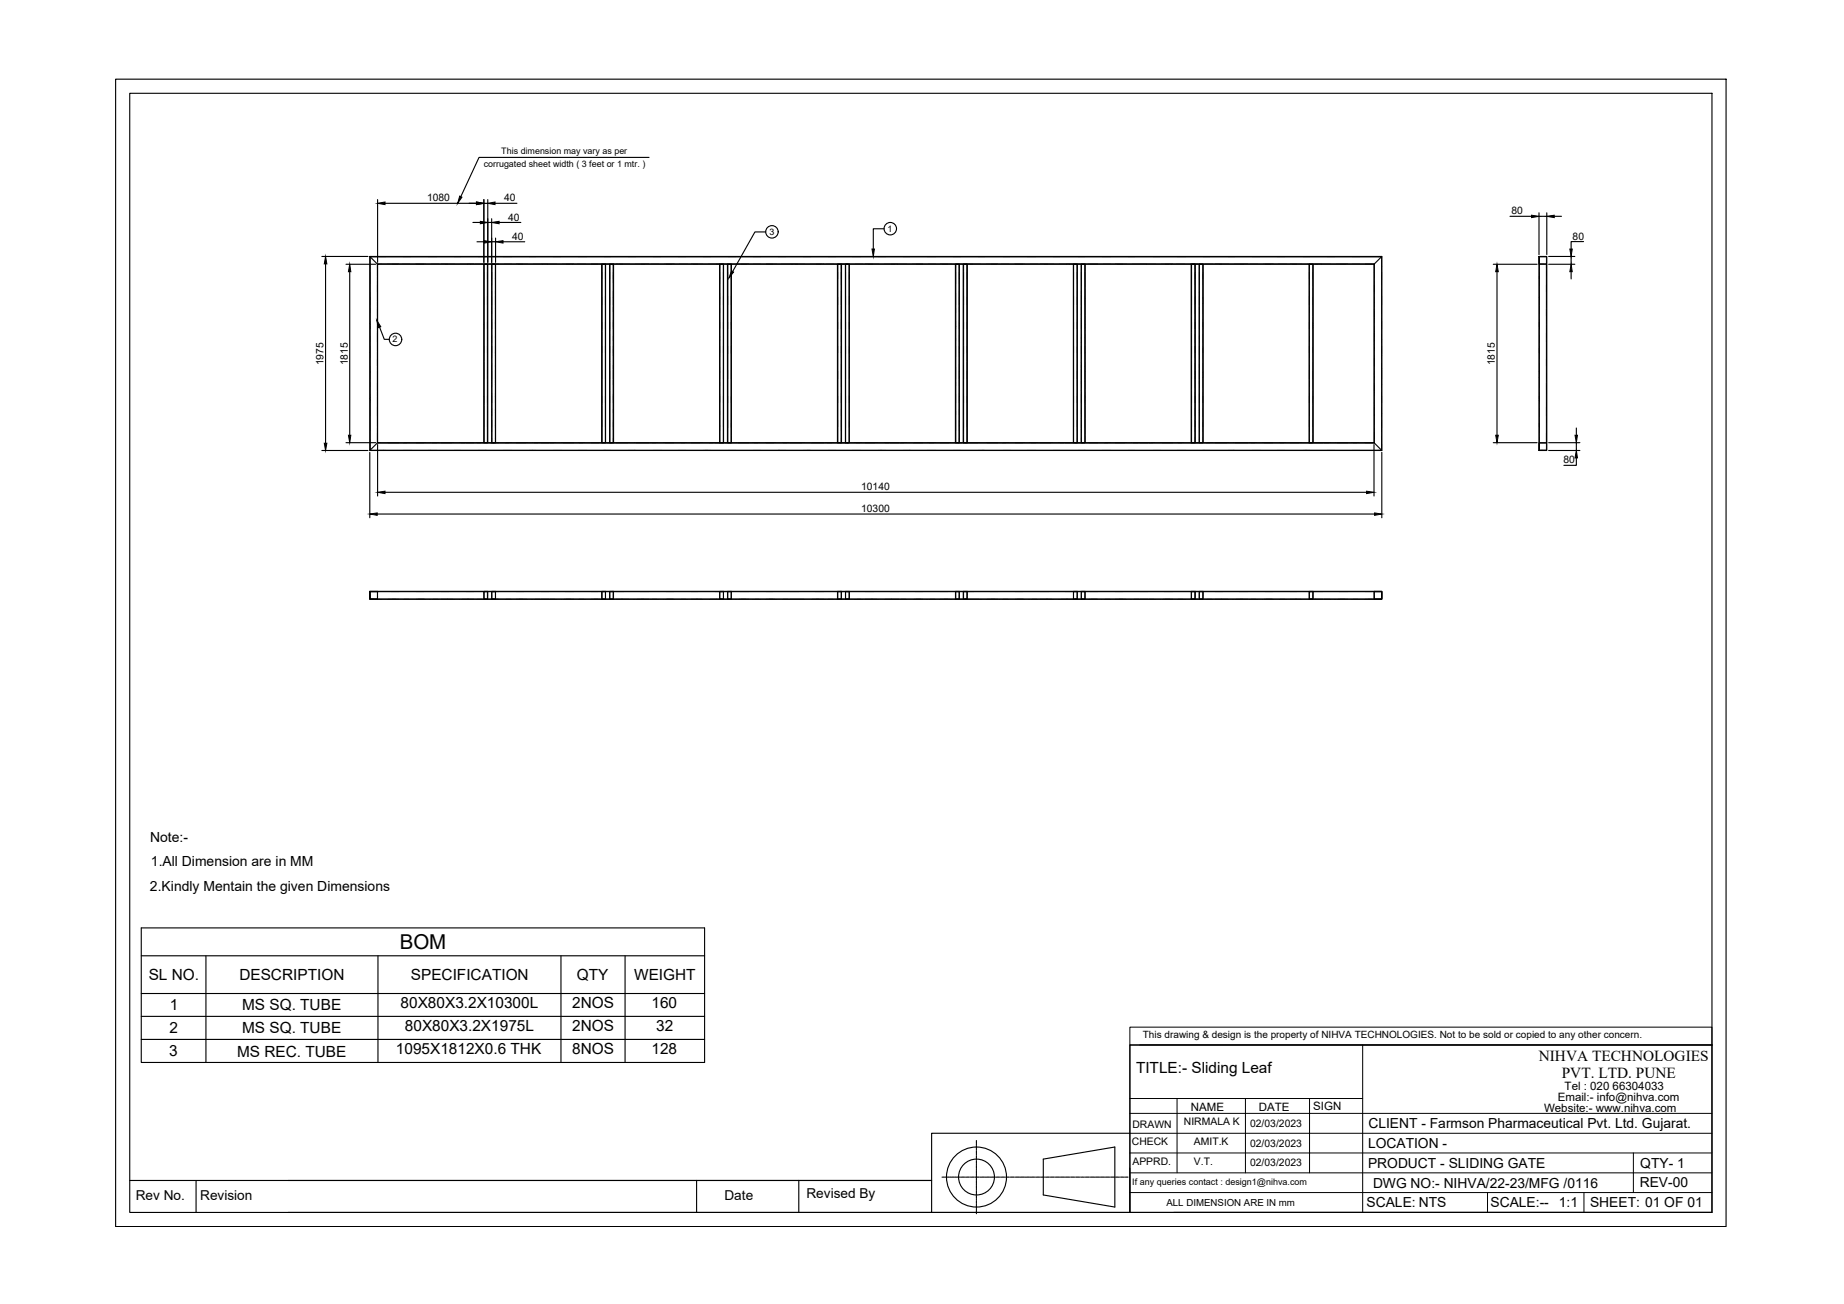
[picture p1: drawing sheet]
<svg xmlns="http://www.w3.org/2000/svg" width="420mm" height="297mm" viewBox="0 0 420 297" stroke-linecap="round" stroke-linejoin="round" font-family="sans-serif">
<defs><g id="words">
<text font-size="4.7" x="91.1" y="216.2">BOM</text>
<g font-size="3.5">
<text x="33.9" y="223.3">SL NO.</text>
<text x="54.5" y="223.3">DESCRIPTION</text>
<text x="93.6" y="223.3">SPECIFICATION</text>
<text x="131.5" y="223.2">QTY</text>
<text x="144.5" y="223.3">WEIGHT</text>
<text x="38.7" y="230.2">1</text>
<text x="55.2" y="230.1">MS SQ. TUBE</text>
<text x="91.3" y="229.7">80X80X3.2X10300L</text>
<text x="130.4" y="229.7">2NOS</text>
<text x="148.4" y="229.7">160</text>
<text x="38.6" y="235.4">2</text>
<text x="55.2" y="235.3">MS SQ. TUBE</text>
<text x="92.3" y="234.9">80X80X3.2X1975L</text>
<text x="130.4" y="234.9">2NOS</text>
<text x="149.5" y="234.9">32</text>
<text x="38.6" y="240.6">3</text>
<text x="54" y="240.7">MS REC. TUBE</text>
<text x="90.2" y="240.1">1095X1812X0.6 THK</text>
<text x="130.4" y="240.2">8NOS</text>
<text x="148.4" y="240.1">128</text>
<text x="258.8" y="244.5">TITLE:- Sliding Leaf</text>
<text x="350.6" y="241.7">NIHVA TECHNOLOGIES</text>
<text x="355.9" y="245.7">PVT. LTD. PUNE</text>
</g>
<g font-size="3.2">
<text x="34.2" y="191.8">Note:-</text>
<text x="34.4" y="197.2">1.All Dimension are in MM</text>
<text x="34.2" y="202.9">2.Kindly Mentain the given Dimensions</text>
<text x="311.8" y="257">CLIENT - Farmson Pharmaceutical Pvt. Ltd. Gujarat.</text>
<text x="311.7" y="261.5">LOCATION -</text>
<text x="311.7" y="266">PRODUCT - SLIDING GATE</text>
<text x="373.7" y="266">QTY- 1</text>
<text x="311.4" y="275">SCALE: NTS</text>
<text x="312.8" y="270.5">DWG NO:- NIHVA/22-23/MFG /0116</text>
<text x="339.6" y="275">SCALE:--</text>
<text x="355.2" y="275">1:1</text>
<text x="362.3" y="275">SHEET: 01 OF 01</text>
<text x="373.6" y="270.5">REV-00</text>
</g>
<g font-size="3.1">
<text x="30.9" y="273.3">Rev No.</text>
<text x="45.6" y="273.3">Revision</text>
<text x="165.1" y="273.3">Date</text>
<text x="183.7" y="272.9">Revised By</text>
</g>
<g font-size="2.6">
<text x="354.9" y="250.9">Email:- info@nihva.com</text>
<text x="356.5" y="248.3">Tel : 020 66304033</text>
<text x="271.3" y="253">NAME</text>
<text x="286.8" y="253">DATE</text>
<text x="299.2" y="252.9">SIGN</text>
<text x="351.8" y="253.3">Website:- www.nihva.com</text>
</g>
<g font-size="2.4">
<text x="258" y="256.9">DRAWN</text>
<text x="269.8" y="256.4">NIRMALA K</text>
<text x="284.8" y="256.7">02/03/2023</text>
<text x="257.9" y="260.8">CHECK</text>
<text x="272" y="260.8">AMIT.K</text>
<text x="284.8" y="261.2">02/03/2023</text>
<text x="258" y="265.3">APPRD.</text>
<text x="272" y="265.3">V.T.</text>
<text x="284.8" y="265.7">02/03/2023</text>
</g>
<g font-size="2.3">
<text x="97.3" y="45.8">1080</text>
<text x="114.9" y="45.8">40</text>
<text x="115.8" y="50.2">40</text>
<text x="344.4" y="48.9">80</text>
<text x="116.7" y="54.7">40</text>
<text x="358.3" y="54.6">80</text>
<text x="73.7" y="83.2" transform="rotate(-90 73.7 83.2)">1975</text>
<text x="79.2" y="83.2" transform="rotate(-90 79.2 83.2)">1815</text>
<text x="340.6" y="83.2" transform="rotate(-90 340.6 83.2)">1815</text>
<text x="356.2" y="105.5">80</text>
<text x="196.2" y="111.7">10140</text>
<text x="196.2" y="116.7">10300</text>
<text x="260.4" y="236.5">This drawing &amp; design is the property of NIHVA TECHNOLOGIES. Not to be sold or copied to any other concern.</text>
</g>
<text font-size="2.2" x="265.8" y="274.7">ALL DIMENSION ARE IN mm</text>
<text font-size="2.1" x="258" y="270">If any queries contact : design1@nihva.com</text>
<g font-size="2">
<text x="114.2" y="35.1">This dimension may vary as per</text>
<text x="110.2" y="38.1">corrugated sheet width ( 3 feet or 1 mtr. )</text>
<text x="175.4" y="53.6">3</text>
<text x="202.2" y="52.7">1</text>
<text x="89.4" y="78">2</text>
</g>
</g></defs>
<!-- layer: 0 -->
<g fill="none" stroke="#000" stroke-width=".25">
<path d="M26.3 18h367v261.4h-367zM29.6 21.3h360.5v254.9h-360.5zM147.9 35.9h-38.8l-4.1 8.9M73.3 58.4h10.5M84.3 58.4h230.5v44.2h-230.5zM84.3 58.4l1.7 1.8M84.3 58.7v.1M84.3 58.9v.2M84.3 59.1v.2M84.3 59.4v.1M84.3 59.6v.1M84.3 59.8v.1"/>
<path d="M84.3 60v.1M84.5 58.5l-.2 .1M84.6 58.5h.1M84.8 58.5h.1M85 58.5h.1M85.2 58.5h.1M85.4 58.5h.1M85.6 58.5h.1M85.8 58.5h.2M86 58.5h.2M86 45.5v14.3M86.2 58.5h1.9"/>
<path d="M87.7 46.3h20.9M88.2 58.5h.1M88.4 58.5h.1M88.6 58.5h.1M88.8 58.5h.2M89 58.5h.2M89.3 58.5h.1M89.5 58.5h.1M89.7 58.5h.1M89.9 58.5h.1M90.1 58.5h.1M90.3 58.5h.1"/>
<path d="M90.5 58.5h.1M90.7 58.5h.2M90.9 58.5h.2M91.2 58.5h.1M91.4 58.5h.1M91.6 58.5h.1M91.8 58.5h2.1M94 58.5h.1M94.2 58.5h.1M94.4 58.5h.1M94.6 58.5h.1M94.8 58.5h.1"/>
<path d="M95 58.5h.1M95.2 58.5h.1M95.4 58.5h.2M95.6 58.5h.2M95.9 58.5h.1M96.1 58.5h.1M96.3 58.5h.1M96.5 58.5h.1M96.7 58.5h.1M96.9 58.5h.1M97.1 58.5h.2M97.3 58.5h.2"/>
<path d="M97.6 58.5h2M99.7 58.5h.1M99.9 58.5h.1M100.1 58.5h.2M100.3 58.5h.2M100.6 58.5h.1M100.8 58.5h.1M101 58.5h.1M101.2 58.5h.1M101.4 58.5h.1M101.6 58.5h.1M101.8 58.5h.2"/>
<path d="M102 58.5h.2M102.2 58.5h.2M102.5 58.5h.1M102.7 58.5h.1M102.9 58.5h.1M103.1 58.5h.1M103.3 58.5h1.9M105.3 58.5h.1M105.5 58.5h.1M105.7 58.5h.1M105.9 58.5h.1M106.1 58.5h.1"/>
<path d="M106.3 58.5h.1M106.5 58.5h.2M106.7 58.5h.2M106.9 58.5h.2M107.2 58.5h.1M107.4 58.5h.1M107.6 58.5h.1M107.8 50.7h1.6M107.8 58.5h.1M108 58.5h.1M108.2 58.5h.1M108.4 58.5h.2"/>
<path d="M108.6 58.5h.2M108.7 55.1h1.6M108.9 58.5h2M110.3 45.5v14.3M110.3 46.3h.8M111 58.5h.1M111.1 45.5v14.3M111.1 50.7h.9M111.2 58.5h.2M111.4 58.5h.2M111.6 58.5h.2M111.9 58.5h.1"/>
<path d="M112 49.8v10M112 55.1h.9M112.1 58.5h.1M112.3 58.5h.1M112.5 58.5h.1M112.7 58.5h.1M112.8 46.3h5M112.9 58.5h.1M112.9 54.2v5.6M113.1 58.5h.2M113.3 58.5h.2M113.6 58.5h.1"/>
<path d="M113.7 50.7h5M113.8 58.5h.1M114 58.5h.1M114.2 58.5h.1M114.4 58.5h.1M114.6 58.5h2.1M114.6 55.1h5M116.8 58.5h.1M117 58.5h.1M117.2 58.5h.1M117.4 58.5h.1M117.6 58.5h.1"/>
<path d="M117.8 58.5h.2M118 58.5h.2M118.3 58.5h.1M118.5 58.5h.1M118.7 58.5h.1M118.9 58.5h.1M119.1 58.5h.1M119.3 58.5h.1M119.5 58.5h.1M119.7 58.5h.2M119.9 58.5h.2M120.2 58.5h.1"/>
<path d="M120.4 58.5h1.8M122.3 58.5h.1M122.5 58.5h.2M122.7 58.5h.2M123 58.5h.1M123.2 58.5h.1M123.4 58.5h.1M123.6 58.5h.1M123.8 58.5h.1M124 58.5h.1M124.2 58.5h.1M124.4 58.5h.2"/>
<path d="M124.6 58.5h.2M124.9 58.5h.1M125.1 58.5h.1M125.3 58.5h.1M125.5 58.5h.1M125.7 58.5h.1M125.9 58.5h2.1M128.1 58.5h.1M128.3 58.5h.1M128.5 58.5h.1M128.7 58.5h.1M128.9 58.5h.1"/>
<path d="M129.1 58.5h.2M129.3 58.5h.2M129.6 58.5h.1M129.8 58.5h.1M130 58.5h.1M130.2 58.5h.1M130.4 58.5h.1M130.6 58.5h.1M130.8 58.5h.2M131 58.5h.2M131.2 58.5h.2M131.5 58.5h.1"/>
<path d="M131.7 58.5h2M133.8 58.5h.2M134 58.5h.2M134.3 58.5h.1M134.5 58.5h.1M134.7 58.5h.1M134.9 58.5h.1M135.1 58.5h.1M135.3 58.5h.1M135.5 58.5h.2M135.7 58.5h.2M135.9 58.5h.2"/>
<path d="M136.2 58.5h.1M136.4 58.5h.1M136.6 58.5h.1M136.8 58.5h.1M137 58.5h.1M137.2 58.5h.1M137.4 58.5h1.9M139.4 58.5h.1M139.6 58.5h.1M139.8 58.5h.1M140 58.5h.1M140.2 58.5h.1"/>
<path d="M140.4 58.5h.2M140.6 58.5h.2M140.9 58.5h.1M141.1 58.5h.1M141.3 58.5h.1M141.5 58.5h.1M141.7 58.5h.1M141.9 58.5h.1M142.1 58.5h.2M142.3 58.5h.2M142.6 58.5h.1M142.8 58.5h.1"/>
<path d="M143 58.5h2M145.1 58.5h.2M145.3 58.5h.2M145.6 58.5h.1M145.8 58.5h.1M146 58.5h.1M146.2 58.5h.1M146.4 58.5h.1M146.6 58.5h.1M146.8 58.5h.2M147 58.5h.2M147.2 58.5h.2"/>
<path d="M147.5 58.5h.1M147.7 58.5h.1M147.9 58.5h.1M148.1 58.5h.1M148.3 58.5h.1M148.5 58.5h.1M148.7 58.5h2.1M150.9 58.5h.1M151.1 58.5h.1M151.3 58.5h.1M151.5 58.5h.2M151.7 58.5h.2"/>
<path d="M151.9 58.5h.2M152.2 58.5h.1M152.4 58.5h.1M152.6 58.5h.1M152.8 58.5h.1M153 58.5h.1M153.2 58.5h.1M153.4 58.5h.2M153.6 58.5h.2M153.9 58.5h.1M154.1 58.5h.1M154.3 58.5h.1"/>
<path d="M154.5 58.5h1.9M156.4 58.5h.2M156.6 58.5h.2M156.9 58.5h.1M157.1 58.5h.1M157.3 58.5h.1M157.5 58.5h.1M157.7 58.5h.1M157.9 58.5h.1M158.1 58.5h.2M158.3 58.5h.2M158.6 58.5h.1"/>
<path d="M158.8 58.5h.1M159 58.5h.1M159.2 58.5h.1M159.4 58.5h.1M159.6 58.5h.1M159.8 58.5h.1M160 58.5h2.1M162.2 58.5h.1M162.4 58.5h.1M162.6 58.5h.1M162.8 58.5h.2M163 58.5h.2"/>
<path d="M163.3 58.5h.1M163.5 58.5h.1M163.7 58.5h.1M163.9 58.5h.1M164.1 58.5h.1M164.3 58.5h.1M164.5 58.5h.1M164.7 58.5h.2M164.9 58.5h.2M165.2 58.5h.1M165.4 58.5h.1M165.6 58.5h.1"/>
<path d="M165.8 58.5h2.1M168 58.5h.1M168.2 58.5h.1M168.4 58.5h.1M168.6 58.5h.1M168.8 58.5h.1M169 58.5h.1M169.2 58.5h.1M169.4 58.5h.2M169.6 58.5h.2M169.9 58.5h.1M170.1 58.5h.1"/>
<path d="M170.3 58.5h.1M170.5 58.5h.1M170.7 58.5h.1M170.9 58.5h.1M171.1 58.5h.2M171.3 58.5h.2M171.5 58.5h1.9M173.5 58.5h.1M173.7 58.5h.1M173.9 58.5h.1M174.1 58.5h.2M174.3 58.5h.2"/>
<path d="M174.5 52.8h-2.5l-5.1 9M174.6 58.5h.1M174.8 58.5h.1M175 58.5h.1M175.2 58.5h.1M175.4 58.5h.1M175.6 58.5h.1M175.8 58.5h.2M176 58.5h.2M176.2 58.5h.2M176.5 58.5h.1M176.7 58.5h.1"/>
<path d="M176.9 58.5h.1M177.1 58.5h2.1M179.3 58.5h.1M179.5 58.5h.1M179.7 58.5h.1M179.9 58.5h.1M180.1 58.5h.1M180.3 58.5h.1M180.5 58.5h.2M180.7 58.5h.2M180.9 58.5h.2M181.2 58.5h.1"/>
<path d="M181.4 58.5h.1M181.6 58.5h.1M181.8 58.5h.1M182 58.5h.1M182.2 58.5h.1M182.4 58.5h.2M182.6 58.5h.2M182.9 58.5h2M185 58.5h.1M185.2 58.5h.1M185.4 58.5h.2M185.6 58.5h.2"/>
<path d="M185.9 58.5h.1M186.1 58.5h.1M186.3 58.5h.1M186.5 58.5h.1M186.7 58.5h.1M186.9 58.5h.1M187.1 58.5h.2M187.3 58.5h.2M187.6 58.5h.1M187.8 58.5h.1M188 58.5h.1M188.2 58.5h.1"/>
<path d="M188.4 58.5h.1M188.6 58.5h1.9M190.6 58.5h.1M190.8 58.5h.1M191 58.5h.1M191.2 58.5h.1M191.4 58.5h.1M191.6 58.5h.1M191.8 58.5h.2M192 58.5h.2M192.2 58.5h.2M192.5 58.5h.1"/>
<path d="M192.7 58.5h.1M192.9 58.5h.1M193.1 58.5h.1M193.3 58.5h.1M193.5 58.5h.1M193.7 58.5h.2M193.9 58.5h.2M194.2 58.5h2M196.3 58.5h.1M196.5 58.5h.2M196.7 58.5h.2M196.9 58.5h.2"/>
<path d="M197.2 58.5h.1M197.4 58.5h.1M197.6 58.5h.1M197.8 58.5h.1M198 58.5h.1M198.2 58.5h.1M198.4 58.5h.2M198.6 58.5h.2M198.9 58.5h.1M199.1 58.5h.1M199.3 58.5h.1M199.5 58.5h.1"/>
<path d="M199.7 58.5h.1M199.9 58.5h2.1M201.4 52.1h-2.4v4.6M202.1 58.5h.1M202.3 58.5h.1M202.5 58.5h.1M202.7 58.5h.1M202.9 58.5h.1M203.1 58.5h.2M203.3 58.5h.2M203.6 58.5h.1M203.8 58.5h.1"/>
<path d="M204 58.5h.1M204.2 58.5h.1M204.4 58.5h.1M204.6 58.5h.1M204.8 58.5h.1M205 58.5h.2M205.2 58.5h.2M205.5 58.5h.1M205.7 58.5h1.8M207.6 58.5h.1M207.8 58.5h.2M208 58.5h.2"/>
<path d="M208.3 58.5h.1M208.5 58.5h.1M208.7 58.5h.1M208.9 58.5h.1M209.1 58.5h.1M209.3 58.5h.1M209.5 58.5h.1M209.7 58.5h.2M209.9 58.5h.2M210.2 58.5h.1M210.4 58.5h.1M210.6 58.5h.1"/>
<path d="M210.8 58.5h.1M211 58.5h.1M211.2 58.5h2.1M213.4 58.5h.1M213.6 58.5h.1M213.8 58.5h.1M214 58.5h.1M214.2 58.5h.1M214.4 58.5h.2M214.6 58.5h.2M214.9 58.5h.1M215.1 58.5h.1"/>
<path d="M215.3 58.5h.1M215.5 58.5h.1M215.7 58.5h.1M215.9 58.5h.1M216.1 58.5h.2M216.3 58.5h.2M216.5 58.5h.2M216.8 58.5h.1M217 58.5h2M219.1 58.5h.2M219.3 58.5h.2M219.6 58.5h.1"/>
<path d="M219.8 58.5h.1M220 58.5h.1M220.2 58.5h.1M220.4 58.5h.1M220.6 58.5h.1M220.8 58.5h.2M221 58.5h.2M221.2 58.5h.2M221.5 58.5h.1M221.7 58.5h.1M221.9 58.5h.1M222.1 58.5h.1"/>
<path d="M222.3 58.5h.1M222.5 58.5h.1M222.7 58.5h1.9M224.7 58.5h.1M224.9 58.5h.1M225.1 58.5h.1M225.3 58.5h.1M225.5 58.5h.2M225.7 58.5h.2M225.9 58.5h.2M226.2 58.5h.1M226.4 58.5h.1"/>
<path d="M226.6 58.5h.1M226.8 58.5h.1M227 58.5h.1M227.2 58.5h.1M227.4 58.5h.2M227.6 58.5h.2M227.9 58.5h.1M228.1 58.5h.1M228.3 58.5h.1M228.5 58.5h1.8M230.4 58.5h.2M230.6 58.5h.2"/>
<path d="M230.9 58.5h.1M231.1 58.5h.1M231.3 58.5h.1M231.5 58.5h.1M231.7 58.5h.1M231.9 58.5h.1M232.1 58.5h.2M232.3 58.5h.2M232.6 58.5h.1M232.8 58.5h.1M233 58.5h.1M233.2 58.5h.1"/>
<path d="M233.4 58.5h.1M233.6 58.5h.1M233.8 58.5h.1M234 58.5h2.1M236.2 58.5h.1M236.4 58.5h.1M236.6 58.5h.1M236.8 58.5h.2M237 58.5h.2M237.3 58.5h.1M237.5 58.5h.1M237.7 58.5h.1"/>
<path d="M237.9 58.5h.1M238.1 58.5h.1M238.3 58.5h.1M238.5 58.5h.1M238.7 58.5h.2M238.9 58.5h.2M239.2 58.5h.1M239.4 58.5h.1M239.6 58.5h.1M239.8 58.5h1.9M241.7 58.5h.2M241.9 58.5h.2"/>
<path d="M242.2 58.5h.1M242.4 58.5h.1M242.6 58.5h.1M242.8 58.5h.1M243 58.5h.1M243.2 58.5h.1M243.4 58.5h.2M243.6 58.5h.2M243.9 58.5h.1M244.1 58.5h.1M244.3 58.5h.1M244.5 58.5h.1"/>
<path d="M244.7 58.5h.1M244.9 58.5h.1M245.1 58.5h.2M245.3 58.5h.2M245.5 58.5h1.9M247.5 58.5h.1M247.7 58.5h.1M247.9 58.5h.1M248.1 58.5h.2M248.3 58.5h.2M248.6 58.5h.1M248.8 58.5h.1"/>
<path d="M249 58.5h.1M249.2 58.5h.1M249.4 58.5h.1M249.6 58.5h.1M249.8 58.5h.2M250 58.5h.2M250.2 58.5h.2M250.5 58.5h.1M250.7 58.5h.1M250.9 58.5h.1M251.1 58.5h2.1M253.3 58.5h.1"/>
<path d="M253.5 58.5h.1M253.7 58.5h.1M253.9 58.5h.1M254.1 58.5h.1M254.3 58.5h.1M254.5 58.5h.1M254.7 58.5h.2M254.9 58.5h.2M255.2 58.5h.1M255.4 58.5h.1M255.6 58.5h.1M255.8 58.5h.1"/>
<path d="M256 58.5h.1M256.2 58.5h.1M256.4 58.5h.2M256.6 58.5h.2M256.9 58.5h1.8M258.8 58.5h.1M259 58.5h.1M259.2 58.5h.1M259.4 58.5h.2M259.6 58.5h.2M259.9 58.5h.1M260.1 58.5h.1"/>
<path d="M260.3 58.5h.1M260.5 58.5h.1M260.7 58.5h.1M260.9 58.5h.1M261.1 58.5h.2M261.3 58.5h.2M261.5 58.5h.2M261.8 58.5h.1M262 58.5h.1M262.2 58.5h.1M262.4 58.5h.1M262.6 58.5h1.9"/>
<path d="M264.6 58.5h.1M264.8 58.5h.1M265 58.5h.1M265.2 58.5h.1M265.4 58.5h.1M265.6 58.5h.1M265.8 58.5h.2M266 58.5h.2M266.2 58.5h.2M266.5 58.5h.1M266.7 58.5h.1M266.9 58.5h.1"/>
<path d="M267.1 58.5h.1M267.3 58.5h.1M267.5 58.5h.1M267.7 58.5h.2M267.9 58.5h.2M268.2 58.5h2M270.3 58.5h.1M270.5 58.5h.2M270.7 58.5h.2M270.9 58.5h.2M271.2 58.5h.1M271.4 58.5h.1"/>
<path d="M271.6 58.5h.1M271.8 58.5h.1M272 58.5h.1M272.2 58.5h.1M272.4 58.5h.2M272.6 58.5h.2M272.9 58.5h.1M273.1 58.5h.1M273.3 58.5h.1M273.5 58.5h.1M273.7 58.5h.1M273.9 58.5h1.9"/>
<path d="M275.9 58.5h.1M276.1 58.5h.1M276.3 58.5h.1M276.5 58.5h.1M276.7 58.5h.1M276.9 58.5h.1M277.1 58.5h.2M277.3 58.5h.2M277.6 58.5h.1M277.8 58.5h.1M278 58.5h.1M278.2 58.5h.1"/>
<path d="M278.4 58.5h.1M278.6 58.5h.1M278.8 58.5h.1M279 58.5h.2M279.2 58.5h.2M279.5 58.5h.1M279.7 58.5h1.8M281.6 58.5h.1M281.8 58.5h.2M282 58.5h.2M282.3 58.5h.1M282.5 58.5h.1"/>
<path d="M282.7 58.5h.1M282.9 58.5h.1M283.1 58.5h.1M283.3 58.5h.1M283.5 58.5h.1M283.7 58.5h.2M283.9 58.5h.2M284.2 58.5h.1M284.4 58.5h.1M284.6 58.5h.1M284.8 58.5h.1M285 58.5h.1"/>
<path d="M285.2 58.5h2.1M287.4 58.5h.1M287.6 58.5h.1M287.8 58.5h.1M288 58.5h.1M288.2 58.5h.1M288.4 58.5h.2M288.6 58.5h.2M288.9 58.5h.1M289.1 58.5h.1M289.3 58.5h.1M289.5 58.5h.1"/>
<path d="M289.7 58.5h.1M289.9 58.5h.1M290.1 58.5h.2M290.3 58.5h.2M290.5 58.5h.2M290.8 58.5h.1M291 58.5h1.8M292.9 58.5h.1M293.1 58.5h.2M293.3 58.5h.2M293.6 58.5h.1M293.8 58.5h.1"/>
<path d="M294 58.5h.1M294.2 58.5h.1M294.4 58.5h.1M294.6 58.5h.1M294.8 58.5h.2M295 58.5h.2M295.2 58.5h.2M295.5 58.5h.1M295.7 58.5h.1M295.9 58.5h.1M296.1 58.5h.1M296.3 58.5h.1"/>
<path d="M296.5 58.5h.1M296.7 58.5h1.9M298.7 58.5h.1M298.9 58.5h.1M299.1 58.5h.1M299.3 58.5h.1M299.5 58.5h.1M299.7 58.5h.2M299.9 58.5h.2M300.2 58.5h.1M300.4 58.5h.1M300.6 58.5h.1"/>
<path d="M300.8 58.5h.1M301 58.5h.1M301.2 58.5h.1M301.4 58.5h.2M301.6 58.5h.2M301.9 58.5h.1M302.1 58.5h.1M302.3 58.5h2M304.4 58.5h.2M304.6 58.5h.2M304.9 58.5h.1M305.1 58.5h.1"/>
<path d="M305.3 58.5h.1M305.5 58.5h.1M305.7 58.5h.1M305.9 58.5h.1M306.1 58.5h.2M306.3 58.5h.2M306.5 58.5h.2M306.8 58.5h.1M307 58.5h.1M307.2 58.5h.1M307.4 58.5h.1M307.6 58.5h.1"/>
<path d="M307.8 58.5h.1M308 58.5h1.9M310 58.5h.1M310.2 58.5h.1M310.4 58.5h.1M310.6 58.5h.1M310.8 58.5h.2M311 58.5h.2M311.2 58.5h.2M311.5 58.5h.1M311.7 58.5h.1M311.9 58.5h.1"/>
<path d="M312.1 58.5h.1M312.3 58.5h.1M312.5 58.5h.1M312.7 58.5h.2M312.9 58.5h.2M313.2 58.5h.1M313.4 58.5h.1M313.6 58.5h.1M313.8 58.5h1v.1M314.8 58.7v.1M314.8 58.9v.2M314.8 59.1v.2"/>
<path d="M314.8 59.4v.1M314.8 59.6v.1M314.8 59.8v.1M314.8 60v.1M314.8 58.4l-1.7 1.8M344.1 49.3h4.9M350.7 58.4h1.7v1.8h-1.7zM350.7 48.5v9.5M350.7 58.4v44.2M350.7 49.3h1.7M350.7 58.5v.1M350.7 58.7v.1"/>
<path d="M350.7 58.9v.2M350.7 59.1v.2M350.7 59.4v.1M350.7 59.6v.1M350.7 59.8v.1M350.7 60v.1M352.4 48.5v9.5M352.9 58.4h5.9M354.1 49.3h1.7M358 58.4v1.8M360.8 55h-2.8v1.7M74.2 60.1v40.9"/>
<path d="M78.8 60.2h6.8M79.7 61.9v37.2M84.3 60.2v.1M84.3 60.4v.1M84.3 60.6v.1M84.3 60.8v.2M84.3 61v.2M84.3 61.3v.1M84.3 61.5v.1M84.3 61.7v.1M84.3 61.9v1.9M84.3 63.8v.2"/>
<path d="M84.3 64.1v.1M84.3 64.3v.1M84.3 64.5v.1M84.3 64.7v.1M84.3 64.9v.1M84.3 65.1v.1M84.3 65.3v.1M84.3 65.5v.2M84.3 65.7v.2M84.3 66v.1M84.3 66.2v.1M84.3 66.4v.1"/>
<path d="M84.3 66.6v.1M84.3 66.8v.1M84.3 67v.1M84.3 67.2v.2M84.3 67.4v2.1M84.3 69.6v.1M84.3 69.8v.1M84.3 70v.1M84.3 70.2v.2M84.3 70.4v.2M84.3 70.7v.1M84.3 70.9v.1"/>
<path d="M84.3 71.1v.1M84.3 71.3v.1M84.3 71.5v.1M84.3 71.7v.1M84.3 71.9v.2M84.3 72.1v.2M84.3 72.3v.2M84.3 72.6v.1M84.3 72.8v.1M84.3 73v.1M84.3 73.2v1.9M84.3 75.1v.2"/>
<path d="M84.3 75.4v.1M84.3 75.6v.1M84.3 75.8v.1M84.3 76v.1M84.3 76.2v.1M84.3 76.4v.1M84.3 76.6v.2M84.3 76.8v.2M84.3 77v.2M84.3 77.3v.1M84.3 77.5v.1M84.3 77.7v.1"/>
<path d="M84.3 77.9v.1M84.3 78.1v.1M84.3 78.3v.1M84.3 78.5v.2M84.3 78.7v1.9M86 61.2v.1M86 61.4v.1M86 61.6v.1M86 61.8v.1M86 62v.1M86 62.2v.2M86 62.4v.2"/>
<path d="M86 62.7v.1M86 62.9v.1M86 63.1v.1M86 63.3v.1M86 63.5v.1M86 63.7v.1M86 63.9v.2M86 64.1v.2M86 64.3v.2M86 64.6v.1M86 64.8v1.8M86 66.7v.1"/>
<path d="M86 66.9v.2M86 67.1v.2M86 67.4v.1M86 67.6v.1M86 67.8v.1M86 68v.1M86 68.2v.1M86 68.4v.1M86 68.6v.1M86 68.8v.2M86 69v.2M86 69.3v.1"/>
<path d="M86 69.5v.1M86 69.7v.1M86 69.9v.1M86 70.1v.1M86 70.3v1.9M86 72.3v.1M86 72.5v.1M86 72.7v.1M86 72.9v.1M86 73.1v.1M86 73.3v.1M86 73.5v.2"/>
<path d="M86 73.7v.2M86 74v.1M86 74.2v.1M86 74.4v.1M86 74.6v.1M86 74.8v.1M86 75v.1M86 75.2v.2M86 75.4v.2M86 75.6v.2M86 75.9v2M86 78v.1"/>
<path d="M86 78.2v.2M86 78.4v.2M86 78.7v.1M86 78.9v.1M86 79.1v.1M86 79.3v.1M86 79.5v.1M86 79.7v.1M86 79.9v.2M86 60.2h227.1v40.6h-227.1zM86.1 60.1l-.1 1M86.2 60.1h.1"/>
<path d="M86.4 60.1h.1M86.5 74.5l1.1 2.8h1.1M86.6 60.1h.1M86.8 60.1h.1M87 60.1h.1M87.2 60.1h.1M87.4 60.1h.2M87.6 60.1h.2M87.9 60.1h.1M88.1 60.1h.1M88.3 60.1h.1M88.5 60.1h.1"/>
<path d="M88.7 60.1h.1M88.9 60.1h.1M89.1 60.1h1.9M91.1 60.1h.1M91.3 60.1h.1M91.5 60.1h.1M91.7 60.1h.1M91.9 60.1h.1M92.1 60.1h.2M92.3 60.1h.2M92.6 60.1h.1M92.8 60.1h.1"/>
<path d="M93 60.1h.1M93.2 60.1h.1M93.4 60.1h.1M93.6 60.1h.1M93.8 60.1h.2M94 60.1h.2M94.2 60.1h.2M94.5 60.1h.1M94.7 60.1h2M96.8 60.1h.2M97 60.1h.2M97.3 60.1h.1"/>
<path d="M97.5 60.1h.1M97.7 60.1h.1M97.9 60.1h.1M98.1 60.1h.1M98.3 60.1h.1M98.5 60.1h.2M98.7 60.1h.2M98.9 60.1h.2M99.2 60.1h.1M99.4 60.1h.1M99.6 60.1h.1M99.8 60.1h.1"/>
<path d="M100 60.1h.1M100.2 60.1h.1M100.4 60.1h1.9M102.4 60.1h.1M102.6 60.1h.1M102.8 60.1h.1M103 60.1h.1M103.2 60.1h.1M103.4 60.1h.2M103.6 60.1h.2M103.9 60.1h.1M104.1 60.1h.1"/>
<path d="M104.3 60.1h.1M104.5 60.1h.1M104.7 60.1h.1M104.9 60.1h.1M105.1 60.1h.2M105.3 60.1h.2M105.6 60.1h.1M105.8 60.1h.1M106 60.1h.1M106.2 60.1h1.8M108.1 60.1h.2M108.3 60.1h.2"/>
<path d="M108.6 60.1h.1M108.8 60.1h.1M109 60.1h.1M109.2 60.1h.1M109.4 60.1h.1M109.6 60.1h.1M109.8 60.1h.2M110 60.1h.2M110.3 60.2h.8v40.6h-.8zM110.3 60.1h.1M110.3 60.4v.1M110.3 60.6v.1"/>
<path d="M110.3 60.8v.2M110.3 61v.2M110.3 61.3v.1M110.3 61.5v.1M110.3 61.7v.1M110.3 61.9v1.9M110.3 63.8v.2M110.3 64.1v.1M110.3 64.3v.1M110.3 64.5v.1M110.3 64.7v.1M110.3 64.9v.1"/>
<path d="M110.3 65.1v.1M110.3 65.3v.1M110.3 65.5v.2M110.3 65.7v.2M110.3 66v.1M110.3 66.2v.1M110.3 66.4v.1M110.3 66.6v.1M110.3 66.8v.1M110.3 67v.1M110.3 67.2v.2M110.3 67.4v2.1"/>
<path d="M110.3 69.6v.1M110.3 69.8v.1M110.3 70v.1M110.3 70.2v.2M110.3 70.4v.2M110.3 70.7v.1M110.3 70.9v.1M110.3 71.1v.1M110.3 71.3v.1M110.3 71.5v.1M110.3 71.7v.1M110.3 71.9v.2"/>
<path d="M110.3 72.1v.2M110.3 72.3v.2M110.3 72.6v.1M110.3 72.8v.1M110.3 73v.1M110.3 73.2v1.9M110.3 75.1v.2M110.3 75.4v.1M110.3 75.6v.1M110.3 75.8v.1M110.3 76v.1M110.3 76.2v.1"/>
<path d="M110.3 76.4v.1M110.3 76.6v.2M110.3 76.8v.2M110.3 77v.2M110.3 77.3v.1M110.3 77.5v.1M110.3 77.7v.1M110.3 77.9v.1M110.3 78.1v.1M110.3 78.3v.1M110.3 78.5v.2M110.3 78.7v1.9"/>
<path d="M110.4 60.2l-.1 .1M110.5 60.1h.1M110.5 60.2h.1M110.7 60.1h.1M110.7 60.2h.1M110.9 60.1h.1M110.9 60.2l.2 .1M111.1 60.4v.1M111.1 60.6v.1M111.1 60.8v.2M111.1 61v.2M111.1 61.3v.1"/>
<path d="M111.1 61.5v.1M111.1 61.7v.1M111.1 61.9v1.9M111.1 63.8v.2M111.1 64.1v.1M111.1 64.3v.1M111.1 64.5v.1M111.1 64.7v.1M111.1 64.9v.1M111.1 65.1v.1M111.1 65.3v.1M111.1 65.5v.2"/>
<path d="M111.1 65.7v.2M111.1 66v.1M111.1 66.2v.1M111.1 66.4v.1M111.1 66.6v.1M111.1 66.8v.1M111.1 67v.1M111.1 67.2v.2M111.1 67.4v2.1M111.1 69.6v.1M111.1 69.8v.1M111.1 70v.1"/>
<path d="M111.1 70.2v.2M111.1 70.4v.2M111.1 70.7v.1M111.1 70.9v.1M111.1 71.1v.1M111.1 71.3v.1M111.1 71.5v.1M111.1 71.7v.1M111.1 71.9v.2M111.1 72.1v.2M111.1 72.3v.2M111.1 72.6v.1"/>
<path d="M111.1 72.8v.1M111.1 73v.1M111.1 73.2v1.9M111.1 75.1v.2M111.1 75.4v.1M111.1 75.6v.1M111.1 75.8v.1M111.1 76v.1M111.1 76.2v.1M111.1 76.4v.1M111.1 76.6v.2M111.1 76.8v.2"/>
<path d="M111.1 77v.2M111.1 77.3v.1M111.1 77.5v.1M111.1 77.7v.1M111.1 77.9v.1M111.1 78.1v.1M111.1 78.3v.1M111.1 78.5v.2M111.1 78.7v1.9M111.1 60.1h.1M111.3 60.1h.1M111.5 60.1h.1"/>
<path d="M111.7 60.1h2.1M112 60.2h.9v40.6h-.9zM112.1 60.4v.1M112.1 60.6v.1M112.1 60.8v.2M112.1 61v.2M112.1 61.3v.1M112.1 61.5v.1M112.1 61.7v.1M112.1 61.9v1.9M112.1 63.8v.2M112.1 64.1v.1"/>
<path d="M112.1 64.3v.1M112.1 64.5v.1M112.1 64.7v.1M112.1 64.9v.1M112.1 65.1v.1M112.1 65.3v.1M112.1 65.5v.2M112.1 65.7v.2M112.1 66v.1M112.1 66.2v.1M112.1 66.4v.1M112.1 66.6v.1"/>
<path d="M112.1 66.8v.1M112.1 67v.1M112.1 67.2v.2M112.1 67.4v2.1M112.1 69.6v.1M112.1 69.8v.1M112.1 70v.1M112.1 70.2v.2M112.1 70.4v.2M112.1 70.7v.1M112.1 70.9v.1M112.1 71.1v.1"/>
<path d="M112.1 71.3v.1M112.1 71.5v.1M112.1 71.7v.1M112.1 71.9v.2M112.1 72.1v.2M112.1 72.3v.2M112.1 72.6v.1M112.1 72.8v.1M112.1 73v.1M112.1 73.2v1.9M112.1 75.1v.2M112.1 75.4v.1"/>
<path d="M112.1 75.6v.1M112.1 75.8v.1M112.1 76v.1M112.1 76.2v.1M112.1 76.4v.1M112.1 76.6v.2M112.1 76.8v.2M112.1 77v.2M112.1 77.3v.1M112.1 77.5v.1M112.1 77.7v.1M112.1 77.9v.1"/>
<path d="M112.1 78.1v.1M112.1 78.3v.1M112.1 78.5v.2M112.1 78.7v1.9M112.2 60.2l-.1 .1M112.3 60.2h.6v.1M112.9 60.4v.1M112.9 60.6v.1M112.9 60.8v.2M112.9 61v.2M112.9 61.3v.1M112.9 61.5v.1"/>
<path d="M112.9 61.7v.1M112.9 61.9v1.9M112.9 63.8v.2M112.9 64.1v.1M112.9 64.3v.1M112.9 64.5v.1M112.9 64.7v.1M112.9 64.9v.1M112.9 65.1v.1M112.9 65.3v.1M112.9 65.5v.2M112.9 65.7v.2"/>
<path d="M112.9 66v.1M112.9 66.2v.1M112.9 66.4v.1M112.9 66.6v.1M112.9 66.8v.1M112.9 67v.1M112.9 67.2v.2M112.9 67.4v2.1M112.9 69.6v.1M112.9 69.8v.1M112.9 70v.1M112.9 70.2v.2"/>
<path d="M112.9 70.4v.2M112.9 70.7v.1M112.9 70.9v.1M112.9 71.1v.1M112.9 71.3v.1M112.9 71.5v.1M112.9 71.7v.1M112.9 71.9v.2M112.9 72.1v.2M112.9 72.3v.2M112.9 72.6v.1M112.9 72.8v.1"/>
<path d="M112.9 73v.1M112.9 73.2v1.9M112.9 75.1v.2M112.9 75.4v.1M112.9 75.6v.1M112.9 75.8v.1M112.9 76v.1M112.9 76.2v.1M112.9 76.4v.1M112.9 76.6v.2M112.9 76.8v.2M112.9 77v.2"/>
<path d="M112.9 77.3v.1M112.9 77.5v.1M112.9 77.7v.1M112.9 77.9v.1M112.9 78.1v.1M112.9 78.3v.1M112.9 78.5v.2M112.9 78.7v1.9M113.9 60.1h.1M114.1 60.1h.1M114.3 60.1h.1M114.5 60.1h.2"/>
<path d="M114.7 60.1h.2M114.9 60.1h.2M115.2 60.1h.1M115.4 60.1h.1M115.6 60.1h.1M115.8 60.1h.1M116 60.1h.1M116.2 60.1h.1M116.4 60.1h.2M116.6 60.1h.2M116.9 60.1h.1M117.1 60.1h.1"/>
<path d="M117.3 60.1h.1M117.5 60.1h1.9M119.4 60.1h.2M119.6 60.1h.2M119.9 60.1h.1M120.1 60.1h.1M120.3 60.1h.1M120.5 60.1h.1M120.7 60.1h.1M120.9 60.1h.1M121.1 60.1h.2M121.3 60.1h.2"/>
<path d="M121.6 60.1h.1M121.8 60.1h.1M122 60.1h.1M122.2 60.1h.1M122.4 60.1h.1M122.6 60.1h.1M122.8 60.1h.2M123 60.1h.2M123.2 60.1h1.9M125.2 60.1h.1M125.4 60.1h.1M125.6 60.1h.1"/>
<path d="M125.8 60.1h.2M126 60.1h.2M126.3 60.1h.1M126.5 60.1h.1M126.7 60.1h.1M126.9 60.1h.1M127.1 60.1h.1M127.3 60.1h.1M127.5 60.1h.1M127.7 60.1h.2M127.9 60.1h.2M128.2 60.1h.1"/>
<path d="M128.4 60.1h.1M128.6 60.1h.1M128.8 60.1h2.1M131 60.1h.1M131.2 60.1h.1M131.4 60.1h.1M131.6 60.1h.1M131.8 60.1h.1M132 60.1h.1M132.2 60.1h.1M132.4 60.1h.2M132.6 60.1h.2"/>
<path d="M132.9 60.1h.1M133.1 60.1h.1M133.3 60.1h.1M133.5 60.1h.1M133.7 60.1h.1M133.9 60.1h.1M134.1 60.1h.2M134.3 60.1h.2M134.5 60.1h1.9M136.5 60.1h.1M136.7 60.1h.1M136.9 60.1h.1"/>
<path d="M137.1 60.2h.9v40.6h-.9zM137.1 60.1h.2M137.2 60.4v.1M137.2 60.6v.1M137.2 60.8v.2M137.2 61v.2M137.2 61.3v.1M137.2 61.5v.1M137.2 61.7v.1M137.2 61.9v1.9M137.2 63.8v.2M137.2 64.1v.1"/>
<path d="M137.2 64.3v.1M137.2 64.5v.1M137.2 64.7v.1M137.2 64.9v.1M137.2 65.1v.1M137.2 65.3v.1M137.2 65.5v.2M137.2 65.7v.2M137.2 66v.1M137.2 66.2v.1M137.2 66.4v.1M137.2 66.6v.1"/>
<path d="M137.2 66.8v.1M137.2 67v.1M137.2 67.2v.2M137.2 67.4v2.1M137.2 69.6v.1M137.2 69.8v.1M137.2 70v.1M137.2 70.2v.2M137.2 70.4v.2M137.2 70.7v.1M137.2 70.9v.1M137.2 71.1v.1"/>
<path d="M137.2 71.3v.1M137.2 71.5v.1M137.2 71.7v.1M137.2 71.9v.2M137.2 72.1v.2M137.2 72.3v.2M137.2 72.6v.1M137.2 72.8v.1M137.2 73v.1M137.2 73.2v1.9M137.2 75.1v.2M137.2 75.4v.1"/>
<path d="M137.2 75.6v.1M137.2 75.8v.1M137.2 76v.1M137.2 76.2v.1M137.2 76.4v.1M137.2 76.6v.2M137.2 76.8v.2M137.2 77v.2M137.2 77.3v.1M137.2 77.5v.1M137.2 77.7v.1M137.2 77.9v.1"/>
<path d="M137.2 78.1v.1M137.2 78.3v.1M137.2 78.5v.2M137.2 78.7v1.9M137.3 60.2l-.1 .1M137.3 60.1h.2M137.4 60.2h.1M137.6 60.1h.1M137.6 60.2h.1M137.8 60.1h.1M137.8 60.2l.1 .1M137.9 60.4v.1"/>
<path d="M137.9 60.6v.1M137.9 60.8v.2M137.9 61v.2M137.9 61.3v.1M137.9 61.5v.1M137.9 61.7v.1M137.9 61.9v1.9M137.9 63.8v.2M137.9 64.1v.1M137.9 64.3v.1M137.9 64.5v.1M137.9 64.7v.1"/>
<path d="M137.9 64.9v.1M137.9 65.1v.1M137.9 65.3v.1M137.9 65.5v.2M137.9 65.7v.2M137.9 66v.1M137.9 66.2v.1M137.9 66.4v.1M137.9 66.6v.1M137.9 66.8v.1M137.9 67v.1M137.9 67.2v.2"/>
<path d="M137.9 67.4v2.1M137.9 69.6v.1M137.9 69.8v.1M137.9 70v.1M137.9 70.2v.2M137.9 70.4v.2M137.9 70.7v.1M137.9 70.9v.1M137.9 71.1v.1M137.9 71.3v.1M137.9 71.5v.1M137.9 71.7v.1"/>
<path d="M137.9 71.9v.2M137.9 72.1v.2M137.9 72.3v.2M137.9 72.6v.1M137.9 72.8v.1M137.9 73v.1M137.9 73.2v1.9M137.9 75.1v.2M137.9 75.4v.1M137.9 75.6v.1M137.9 75.8v.1M137.9 76v.1"/>
<path d="M137.9 76.2v.1M137.9 76.4v.1M137.9 76.6v.2M137.9 76.8v.2M137.9 77v.2M137.9 77.3v.1M137.9 77.5v.1M137.9 77.7v.1M137.9 77.9v.1M137.9 78.1v.1M137.9 78.3v.1M137.9 78.5v.2"/>
<path d="M137.9 78.7v1.9M138 60.1h.1M138.2 60.1h.1M138.4 60.1h.1M138.6 60.1h.1M138.8 60.1h.2M138.9 60.2h.9v40.6h-.9zM139 60.4v.1M139 60.6v.1M139 60.8v.2M139 61v.2M139 61.3v.1"/>
<path d="M139 61.5v.1M139 61.7v.1M139 61.9v1.9M139 63.8v.2M139 64.1v.1M139 64.3v.1M139 64.5v.1M139 64.7v.1M139 64.9v.1M139 65.1v.1M139 65.3v.1M139 65.5v.2"/>
<path d="M139 65.7v.2M139 66v.1M139 66.2v.1M139 66.4v.1M139 66.6v.1M139 66.8v.1M139 67v.1M139 67.2v.2M139 67.4v2.1M139 69.6v.1M139 69.8v.1M139 70v.1"/>
<path d="M139 70.2v.2M139 70.4v.2M139 70.7v.1M139 70.9v.1M139 71.1v.1M139 71.3v.1M139 71.5v.1M139 71.7v.1M139 71.9v.2M139 72.1v.2M139 72.3v.2M139 72.6v.1"/>
<path d="M139 72.8v.1M139 73v.1M139 73.2v1.9M139 75.1v.2M139 75.4v.1M139 75.6v.1M139 75.8v.1M139 76v.1M139 76.2v.1M139 76.4v.1M139 76.6v.2M139 76.8v.2"/>
<path d="M139 77v.2M139 77.3v.1M139 77.5v.1M139 77.7v.1M139 77.9v.1M139 78.1v.1M139 78.3v.1M139 78.5v.2M139 78.7v1.9M139 60.1h.2M139.1 60.2l-.1 .1M139.2 60.2h.1"/>
<path d="M139.2 60.1h.2M139.4 60.2h.1M139.5 60.1h.1M139.6 60.2l.1 .1M139.7 60.1h.1M139.7 60.4v.1M139.7 60.6v.1M139.7 60.8v.2M139.7 61v.2M139.7 61.3v.1M139.7 61.5v.1M139.7 61.7v.1"/>
<path d="M139.7 61.9v1.9M139.7 63.8v.2M139.7 64.1v.1M139.7 64.3v.1M139.7 64.5v.1M139.7 64.7v.1M139.7 64.9v.1M139.7 65.1v.1M139.7 65.3v.1M139.7 65.5v.2M139.7 65.7v.2M139.7 66v.1"/>
<path d="M139.7 66.2v.1M139.7 66.4v.1M139.7 66.6v.1M139.7 66.8v.1M139.7 67v.1M139.7 67.2v.2M139.7 67.4v2.1M139.7 69.6v.1M139.7 69.8v.1M139.7 70v.1M139.7 70.2v.2M139.7 70.4v.2"/>
<path d="M139.7 70.7v.1M139.7 70.9v.1M139.7 71.1v.1M139.7 71.3v.1M139.7 71.5v.1M139.7 71.7v.1M139.7 71.9v.2M139.7 72.1v.2M139.7 72.3v.2M139.7 72.6v.1M139.7 72.8v.1M139.7 73v.1"/>
<path d="M139.7 73.2v1.9M139.7 75.1v.2M139.7 75.4v.1M139.7 75.6v.1M139.7 75.8v.1M139.7 76v.1M139.7 76.2v.1M139.7 76.4v.1M139.7 76.6v.2M139.7 76.8v.2M139.7 77v.2M139.7 77.3v.1"/>
<path d="M139.7 77.5v.1M139.7 77.7v.1M139.7 77.9v.1M139.7 78.1v.1M139.7 78.3v.1M139.7 78.5v.2M139.7 78.7v1.9M139.9 60.1h.1M140.1 60.1h.1M140.3 60.1h1.9M142.3 60.1h.1M142.5 60.1h.1"/>
<path d="M142.7 60.1h.1M142.9 60.1h.1M143.1 60.1h.1M143.3 60.1h.1M143.5 60.1h.2M143.7 60.1h.2M143.9 60.1h.2M144.2 60.1h.1M144.4 60.1h.1M144.6 60.1h.1M144.8 60.1h.1M145 60.1h.1"/>
<path d="M145.2 60.1h.1M145.4 60.1h.2M145.6 60.1h.2M145.9 60.1h2M148 60.1h.1M148.2 60.1h.2M148.4 60.1h.2M148.6 60.1h.2M148.9 60.1h.1M149.1 60.1h.1M149.3 60.1h.1M149.5 60.1h.1"/>
<path d="M149.7 60.1h.1M149.9 60.1h.1M150.1 60.1h.2M150.3 60.1h.2M150.6 60.1h.1M150.8 60.1h.1M151 60.1h.1M151.2 60.1h.1M151.4 60.1h.1M151.6 60.1h2.1M153.8 60.1h.1M154 60.1h.1"/>
<path d="M154.2 60.1h.1M154.4 60.1h.1M154.6 60.1h.1M154.8 60.1h.2M155 60.1h.2M155.3 60.1h.1M155.5 60.1h.1M155.7 60.1h.1M155.9 60.1h.1M156.1 60.1h.1M156.3 60.1h.1M156.5 60.1h.1"/>
<path d="M156.7 60.1h.2M156.9 60.1h.2M157.2 60.1h.1M157.4 60.1h1.8M159.3 60.1h.1M159.5 60.1h.2M159.7 60.1h.2M159.9 60.1h.2M160.2 60.1h.1M160.4 60.1h.1M160.6 60.1h.1M160.8 60.1h.1"/>
<path d="M161 60.1h.1M161.2 60.1h.1M161.4 60.1h.2M161.6 60.1h.2M161.9 60.1h.1M162.1 60.1h.1M162.3 60.1h.1M162.5 60.1h.1M162.7 60.1h.1M162.9 60.1h2.1M164 60.2h.9v40.6h-.9zM164 60.4v.1"/>
<path d="M164 60.6v.1M164 60.8v.2M164 61v.2M164 61.3v.1M164 61.5v.1M164 61.7v.1M164 61.9v1.9M164 63.8v.2M164 64.1v.1M164 64.3v.1M164 64.5v.1M164 64.7v.1"/>
<path d="M164 64.9v.1M164 65.1v.1M164 65.3v.1M164 65.5v.2M164 65.7v.2M164 66v.1M164 66.2v.1M164 66.4v.1M164 66.6v.1M164 66.8v.1M164 67v.1M164 67.2v.2"/>
<path d="M164 67.4v2.1M164 69.6v.1M164 69.8v.1M164 70v.1M164 70.2v.2M164 70.4v.2M164 70.7v.1M164 70.9v.1M164 71.1v.1M164 71.3v.1M164 71.5v.1M164 71.7v.1"/>
<path d="M164 71.9v.2M164 72.1v.2M164 72.3v.2M164 72.6v.1M164 72.8v.1M164 73v.1M164 73.2v1.9M164 75.1v.2M164 75.4v.1M164 75.6v.1M164 75.8v.1M164 76v.1"/>
<path d="M164 76.2v.1M164 76.4v.1M164 76.6v.2M164 76.8v.2M164 77v.2M164 77.3v.1M164 77.5v.1M164 77.7v.1M164 77.9v.1M164 78.1v.1M164 78.3v.1M164 78.5v.2"/>
<path d="M164 78.7v1.9M164.2 60.2l-.2 .1M164.2 60.2h.6v.1M164.8 60.4v.1M164.8 60.6v.1M164.8 60.8v.2M164.8 61v.2M164.8 61.3v.1M164.8 61.5v.1M164.8 61.7v.1M164.8 61.9v1.9M164.8 63.8v.2"/>
<path d="M164.8 64.1v.1M164.8 64.3v.1M164.8 64.5v.1M164.8 64.7v.1M164.8 64.9v.1M164.8 65.1v.1M164.8 65.3v.1M164.8 65.5v.2M164.8 65.7v.2M164.8 66v.1M164.8 66.2v.1M164.8 66.4v.1"/>
<path d="M164.8 66.6v.1M164.8 66.8v.1M164.8 67v.1M164.8 67.2v.2M164.8 67.4v2.1M164.8 69.6v.1M164.8 69.8v.1M164.8 70v.1M164.8 70.2v.2M164.8 70.4v.2M164.8 70.7v.1M164.8 70.9v.1"/>
<path d="M164.8 71.1v.1M164.8 71.3v.1M164.8 71.5v.1M164.8 71.7v.1M164.8 71.9v.2M164.8 72.1v.2M164.8 72.3v.2M164.8 72.6v.1M164.8 72.8v.1M164.8 73v.1M164.8 73.2v1.9M164.8 75.1v.2"/>
<path d="M164.8 75.4v.1M164.8 75.6v.1M164.8 75.8v.1M164.8 76v.1M164.8 76.2v.1M164.8 76.4v.1M164.8 76.6v.2M164.8 76.8v.2M164.8 77v.2M164.8 77.3v.1M164.8 77.5v.1M164.8 77.7v.1"/>
<path d="M164.8 77.9v.1M164.8 78.1v.1M164.8 78.3v.1M164.8 78.5v.2M164.8 78.7v1.9M165.1 60.1h.1M165.3 60.1h.1M165.5 60.1h.1M165.7 60.1h.1M165.7 60.2h.9v40.6h-.9zM165.8 60.4v.1M165.8 60.6v.1"/>
<path d="M165.8 60.8v.2M165.8 61v.2M165.8 61.3v.1M165.8 61.5v.1M165.8 61.7v.1M165.8 61.9v1.9M165.8 63.8v.2M165.8 64.1v.1M165.8 64.3v.1M165.8 64.5v.1M165.8 64.7v.1M165.8 64.9v.1"/>
<path d="M165.8 65.1v.1M165.8 65.3v.1M165.8 65.5v.2M165.8 65.7v.2M165.8 66v.1M165.8 66.2v.1M165.8 66.4v.1M165.8 66.6v.1M165.8 66.8v.1M165.8 67v.1M165.8 67.2v.2M165.8 67.4v2.1"/>
<path d="M165.8 69.6v.1M165.8 69.8v.1M165.8 70v.1M165.8 70.2v.2M165.8 70.4v.2M165.8 70.7v.1M165.8 70.9v.1M165.8 71.1v.1M165.8 71.3v.1M165.8 71.5v.1M165.8 71.7v.1M165.8 71.9v.2"/>
<path d="M165.8 72.1v.2M165.8 72.3v.2M165.8 72.6v.1M165.8 72.8v.1M165.8 73v.1M165.8 73.2v1.9M165.8 75.1v.2M165.8 75.4v.1M165.8 75.6v.1M165.8 75.8v.1M165.8 76v.1M165.8 76.2v.1"/>
<path d="M165.8 76.4v.1M165.8 76.6v.2M165.8 76.8v.2M165.8 77v.2M165.8 77.3v.1M165.8 77.5v.1M165.8 77.7v.1M165.8 77.9v.1M165.8 78.1v.1M165.8 78.3v.1M165.8 78.5v.2M165.8 78.7v1.9"/>
<path d="M165.9 60.1h.1M166 60.2l-.2 .1M166 60.2h.2M166.1 60.1h.2M166.3 60.2h.1M166.3 60.1h.2M166.5 60.2l.1 .1M166.6 60.1h.1M166.6 60.4v.1M166.6 60.6v.1M166.6 60.8v.2M166.6 61v.2"/>
<path d="M166.6 61.3v.1M166.6 61.5v.1M166.6 61.7v.1M166.6 61.9v1.9M166.6 63.8v.2M166.6 64.1v.1M166.6 64.3v.1M166.6 64.5v.1M166.6 64.7v.1M166.6 64.9v.1M166.6 65.1v.1M166.6 65.3v.1"/>
<path d="M166.6 65.5v.2M166.6 65.7v.2M166.6 66v.1M166.6 66.2v.1M166.6 66.4v.1M166.6 66.6v.1M166.6 66.8v.1M166.6 67v.1M166.6 67.2v.2M166.6 67.4v2.1M166.6 69.6v.1M166.6 69.8v.1"/>
<path d="M166.6 70v.1M166.6 70.2v.2M166.6 70.4v.2M166.6 70.7v.1M166.6 70.9v.1M166.6 71.1v.1M166.6 71.3v.1M166.6 71.5v.1M166.6 71.7v.1M166.6 71.9v.2M166.6 72.1v.2M166.6 72.3v.2"/>
<path d="M166.6 72.6v.1M166.6 72.8v.1M166.6 73v.1M166.6 73.2v1.9M166.6 75.1v.2M166.6 75.4v.1M166.6 75.6v.1M166.6 75.8v.1M166.6 76v.1M166.6 76.2v.1M166.6 76.4v.1M166.6 76.6v.2"/>
<path d="M166.6 76.8v.2M166.6 77v.2M166.6 77.3v.1M166.6 77.5v.1M166.6 77.7v.1M166.6 77.9v.1M166.6 78.1v.1M166.6 78.3v.1M166.6 78.5v.2M166.6 78.7v1.9M166.8 60.1h.1M167 60.1h.1"/>
<path d="M167.2 60.1h.1M167.4 60.1h.1M167.6 60.1h.1M167.8 60.1h.2M168 60.1h.2M168.2 60.1h.2M168.5 60.1h.1M168.7 60.1h2M170.8 60.1h.2M171 60.1h.2M171.3 60.1h.1M171.5 60.1h.1"/>
<path d="M171.7 60.1h.1M171.9 60.1h.1M172.1 60.1h.1M172.3 60.1h.1M172.5 60.1h.1M172.7 60.1h.2M172.9 60.1h.2M173.2 60.1h.1M173.4 60.1h.1M173.6 60.1h.1M173.8 60.1h.1M174 60.1h.1"/>
<path d="M174.2 60.1h.1M174.4 60.1h1.9M176.4 60.1h.1M176.6 60.1h.1M176.8 60.1h.1M177 60.1h.1M177.2 60.1h.1M177.4 60.1h.2M177.6 60.1h.2M177.9 60.1h.1M178.1 60.1h.1M178.3 60.1h.1"/>
<path d="M178.5 60.1h.1M178.7 60.1h.1M178.9 60.1h.1M179.1 60.1h.2M179.3 60.1h.2M179.5 60.1h.2M179.8 60.1h.1M180 60.1h2M182.1 60.1h.2M182.3 60.1h.2M182.6 60.1h.1M182.8 60.1h.1"/>
<path d="M183 60.1h.1M183.2 60.1h.1M183.4 60.1h.1M183.6 60.1h.1M183.8 60.1h.2M184 60.1h.2M184.2 60.1h.2M184.5 60.1h.1M184.7 60.1h.1M184.9 60.1h.1M185.1 60.1h.1M185.3 60.1h.1"/>
<path d="M185.5 60.1h.1M185.7 60.1h2.1M187.9 60.1h.1M188.1 60.1h.1M188.3 60.1h.1M188.5 60.1h.2M188.7 60.1h.2M188.9 60.1h.2M189.2 60.1h.1M189.4 60.1h.1M189.6 60.1h.1M189.8 60.1h.1"/>
<path d="M190 60.1h.1M190.2 60.1h.1M190.4 60.1h.2M190.6 60.1h.2M190.8 60.2h.9v40.6h-.9zM190.9 60.1h.1M190.9 60.4v.1M190.9 60.6v.1M190.9 60.8v.2M190.9 61v.2M190.9 61.3v.1M190.9 61.5v.1"/>
<path d="M190.9 61.7v.1M190.9 61.9v1.9M190.9 63.8v.2M190.9 64.1v.1M190.9 64.3v.1M190.9 64.5v.1M190.9 64.7v.1M190.9 64.9v.1M190.9 65.1v.1M190.9 65.3v.1M190.9 65.5v.2M190.9 65.7v.2"/>
<path d="M190.9 66v.1M190.9 66.2v.1M190.9 66.4v.1M190.9 66.6v.1M190.9 66.8v.1M190.9 67v.1M190.9 67.2v.2M190.9 67.4v2.1M190.9 69.6v.1M190.9 69.8v.1M190.9 70v.1M190.9 70.2v.2"/>
<path d="M190.9 70.4v.2M190.9 70.7v.1M190.9 70.9v.1M190.9 71.1v.1M190.9 71.3v.1M190.9 71.5v.1M190.9 71.7v.1M190.9 71.9v.2M190.9 72.1v.2M190.9 72.3v.2M190.9 72.6v.1M190.9 72.8v.1"/>
<path d="M190.9 73v.1M190.9 73.2v1.9M190.9 75.1v.2M190.9 75.4v.1M190.9 75.6v.1M190.9 75.8v.1M190.9 76v.1M190.9 76.2v.1M190.9 76.4v.1M190.9 76.6v.2M190.9 76.8v.2M190.9 77v.2"/>
<path d="M190.9 77.3v.1M190.9 77.5v.1M190.9 77.7v.1M190.9 77.9v.1M190.9 78.1v.1M190.9 78.3v.1M190.9 78.5v.2M190.9 78.7v1.9M191 60.2l-.1 .1M191.1 60.1h.1M191.1 60.2h.1M191.3 60.1h.1"/>
<path d="M191.3 60.2h.1M191.5 60.1h1.9M191.5 60.2l.2 .1M191.7 60.4v.1M191.7 60.6v.1M191.7 60.8v.2M191.7 61v.2M191.7 61.3v.1M191.7 61.5v.1M191.7 61.7v.1M191.7 61.9v1.9M191.7 63.8v.2"/>
<path d="M191.7 64.1v.1M191.7 64.3v.1M191.7 64.5v.1M191.7 64.7v.1M191.7 64.9v.1M191.7 65.1v.1M191.7 65.3v.1M191.7 65.5v.2M191.7 65.7v.2M191.7 66v.1M191.7 66.2v.1M191.7 66.4v.1"/>
<path d="M191.7 66.6v.1M191.7 66.8v.1M191.7 67v.1M191.7 67.2v.2M191.7 67.4v2.1M191.7 69.6v.1M191.7 69.8v.1M191.7 70v.1M191.7 70.2v.2M191.7 70.4v.2M191.7 70.7v.1M191.7 70.9v.1"/>
<path d="M191.7 71.1v.1M191.7 71.3v.1M191.7 71.5v.1M191.7 71.7v.1M191.7 71.9v.2M191.7 72.1v.2M191.7 72.3v.2M191.7 72.6v.1M191.7 72.8v.1M191.7 73v.1M191.7 73.2v1.9M191.7 75.1v.2"/>
<path d="M191.7 75.4v.1M191.7 75.6v.1M191.7 75.8v.1M191.7 76v.1M191.7 76.2v.1M191.7 76.4v.1M191.7 76.6v.2M191.7 76.8v.2M191.7 77v.2M191.7 77.3v.1M191.7 77.5v.1M191.7 77.7v.1"/>
<path d="M191.7 77.9v.1M191.7 78.1v.1M191.7 78.3v.1M191.7 78.5v.2M191.7 78.7v1.9M192.6 60.2h.9v40.6h-.9zM192.7 60.4v.1M192.7 60.6v.1M192.7 60.8v.2M192.7 61v.2M192.7 61.3v.1M192.7 61.5v.1"/>
<path d="M192.7 61.7v.1M192.7 61.9v1.9M192.7 63.8v.2M192.7 64.1v.1M192.7 64.3v.1M192.7 64.5v.1M192.7 64.7v.1M192.7 64.9v.1M192.7 65.1v.1M192.7 65.3v.1M192.7 65.5v.2M192.7 65.7v.2"/>
<path d="M192.7 66v.1M192.7 66.2v.1M192.7 66.4v.1M192.7 66.6v.1M192.7 66.8v.1M192.7 67v.1M192.7 67.2v.2M192.7 67.4v2.1M192.7 69.6v.1M192.7 69.8v.1M192.7 70v.1M192.7 70.2v.2"/>
<path d="M192.7 70.4v.2M192.7 70.7v.1M192.7 70.9v.1M192.7 71.1v.1M192.7 71.3v.1M192.7 71.5v.1M192.7 71.7v.1M192.7 71.9v.2M192.7 72.1v.2M192.7 72.3v.2M192.7 72.6v.1M192.7 72.8v.1"/>
<path d="M192.7 73v.1M192.7 73.2v1.9M192.7 75.1v.2M192.7 75.4v.1M192.7 75.6v.1M192.7 75.8v.1M192.7 76v.1M192.7 76.2v.1M192.7 76.4v.1M192.7 76.6v.2M192.7 76.8v.2M192.7 77v.2"/>
<path d="M192.7 77.3v.1M192.7 77.5v.1M192.7 77.7v.1M192.7 77.9v.1M192.7 78.1v.1M192.7 78.3v.1M192.7 78.5v.2M192.7 78.7v1.9M192.8 60.2l-.1 .1M192.9 60.2h.6v.1M193.4 60.1h.2M193.5 60.4v.1"/>
<path d="M193.5 60.6v.1M193.5 60.8v.2M193.5 61v.2M193.5 61.3v.1M193.5 61.5v.1M193.5 61.7v.1M193.5 61.9v1.9M193.5 63.8v.2M193.5 64.1v.1M193.5 64.3v.1M193.5 64.5v.1M193.5 64.7v.1"/>
<path d="M193.5 64.9v.1M193.5 65.1v.1M193.5 65.3v.1M193.5 65.5v.2M193.5 65.7v.2M193.5 66v.1M193.5 66.2v.1M193.5 66.4v.1M193.5 66.6v.1M193.5 66.8v.1M193.5 67v.1M193.5 67.2v.2"/>
<path d="M193.5 67.4v2.1M193.5 69.6v.1M193.5 69.8v.1M193.5 70v.1M193.5 70.2v.2M193.5 70.4v.2M193.5 70.7v.1M193.5 70.9v.1M193.5 71.1v.1M193.5 71.3v.1M193.5 71.5v.1M193.5 71.7v.1"/>
<path d="M193.5 71.9v.2M193.5 72.1v.2M193.5 72.3v.2M193.5 72.6v.1M193.5 72.8v.1M193.5 73v.1M193.5 73.2v1.9M193.5 75.1v.2M193.5 75.4v.1M193.5 75.6v.1M193.5 75.8v.1M193.5 76v.1"/>
<path d="M193.5 76.2v.1M193.5 76.4v.1M193.5 76.6v.2M193.5 76.8v.2M193.5 77v.2M193.5 77.3v.1M193.5 77.5v.1M193.5 77.7v.1M193.5 77.9v.1M193.5 78.1v.1M193.5 78.3v.1M193.5 78.5v.2"/>
<path d="M193.5 78.7v1.9M193.6 60.1h.2M193.9 60.1h.1M194.1 60.1h.1M194.3 60.1h.1M194.5 60.1h.1M194.7 60.1h.1M194.9 60.1h.1M195.1 60.1h.2M195.3 60.1h.2M195.6 60.1h.1M195.8 60.1h.1"/>
<path d="M196 60.1h.1M196.2 60.1h.1M196.4 60.1h.1M196.6 60.1h.1M196.8 60.1h.1M197 60.1h2.1M199.2 60.1h.1M199.4 60.1h.1M199.6 60.1h.1M199.8 60.1h.2M200 60.1h.2M200.3 60.1h.1"/>
<path d="M200.5 60.1h.1M200.7 60.1h.1M200.9 60.1h.1M201.1 60.1h.1M201.3 60.1h.1M201.5 60.1h.1M201.7 60.1h.2M201.9 60.1h.2M202.2 60.1h.1M202.4 60.1h.1M202.6 60.1h.1M202.8 60.1h2.1"/>
<path d="M204.9 60.1h.2M205.2 60.1h.1M205.4 60.1h.1M205.6 60.1h.1M205.8 60.1h.1M206 60.1h.1M206.2 60.1h.1M206.4 60.1h.2M206.6 60.1h.2M206.9 60.1h.1M207.1 60.1h.1M207.3 60.1h.1"/>
<path d="M207.5 60.1h.1M207.7 60.1h.1M207.9 60.1h.1M208.1 60.1h.2M208.3 60.1h.2M208.5 60.1h1.9M210.5 60.1h.1M210.7 60.1h.1M210.9 60.1h.1M211.1 60.1h.2M211.3 60.1h.2M211.6 60.1h.1"/>
<path d="M211.8 60.1h.1M212 60.1h.1M212.2 60.1h.1M212.4 60.1h.1M212.6 60.1h.1M212.8 60.1h.2M213 60.1h.2M213.2 60.1h.2M213.5 60.1h.1M213.7 60.1h.1M213.9 60.1h.1M214.1 60.1h2.1"/>
<path d="M216.3 60.1h.1M216.5 60.1h.1M216.7 60.1h.1M216.9 60.1h.1M217.1 60.1h.1M217.3 60.1h.1M217.5 60.1h.1M217.7 60.2h.9v40.6h-.9zM217.7 60.1h.2M217.8 60.4v.1M217.8 60.6v.1M217.8 60.8v.2"/>
<path d="M217.8 61v.2M217.8 61.3v.1M217.8 61.5v.1M217.8 61.7v.1M217.8 61.9v1.9M217.8 63.8v.2M217.8 64.1v.1M217.8 64.3v.1M217.8 64.5v.1M217.8 64.7v.1M217.8 64.9v.1M217.8 65.1v.1"/>
<path d="M217.8 65.3v.1M217.8 65.5v.2M217.8 65.7v.2M217.8 66v.1M217.8 66.2v.1M217.8 66.4v.1M217.8 66.6v.1M217.8 66.8v.1M217.8 67v.1M217.8 67.2v.2M217.8 67.4v2.1M217.8 69.6v.1"/>
<path d="M217.8 69.8v.1M217.8 70v.1M217.8 70.2v.2M217.8 70.4v.2M217.8 70.7v.1M217.8 70.9v.1M217.8 71.1v.1M217.8 71.3v.1M217.8 71.5v.1M217.8 71.7v.1M217.8 71.9v.2M217.8 72.1v.2"/>
<path d="M217.8 72.3v.2M217.8 72.6v.1M217.8 72.8v.1M217.8 73v.1M217.8 73.2v1.9M217.8 75.1v.2M217.8 75.4v.1M217.8 75.6v.1M217.8 75.8v.1M217.8 76v.1M217.8 76.2v.1M217.8 76.4v.1"/>
<path d="M217.8 76.6v.2M217.8 76.8v.2M217.8 77v.2M217.8 77.3v.1M217.8 77.5v.1M217.8 77.7v.1M217.8 77.9v.1M217.8 78.1v.1M217.8 78.3v.1M217.8 78.5v.2M217.8 78.7v1.9M217.9 60.2l-.1 .1"/>
<path d="M217.9 60.1h.2M218 60.2h.1M218.2 60.1h.1M218.2 60.2h.1M218.4 60.1h.1M218.4 60.2l.1 .1M218.5 60.4v.1M218.5 60.6v.1M218.5 60.8v.2M218.5 61v.2M218.5 61.3v.1M218.5 61.5v.1"/>
<path d="M218.5 61.7v.1M218.5 61.9v1.9M218.5 63.8v.2M218.5 64.1v.1M218.5 64.3v.1M218.5 64.5v.1M218.5 64.7v.1M218.5 64.9v.1M218.5 65.1v.1M218.5 65.3v.1M218.5 65.5v.2M218.5 65.7v.2"/>
<path d="M218.5 66v.1M218.5 66.2v.1M218.5 66.4v.1M218.5 66.6v.1M218.5 66.8v.1M218.5 67v.1M218.5 67.2v.2M218.5 67.4v2.1M218.5 69.6v.1M218.5 69.8v.1M218.5 70v.1M218.5 70.2v.2"/>
<path d="M218.5 70.4v.2M218.5 70.7v.1M218.5 70.9v.1M218.5 71.1v.1M218.5 71.3v.1M218.5 71.5v.1M218.5 71.7v.1M218.5 71.9v.2M218.5 72.1v.2M218.5 72.3v.2M218.5 72.6v.1M218.5 72.8v.1"/>
<path d="M218.5 73v.1M218.5 73.2v1.9M218.5 75.1v.2M218.5 75.4v.1M218.5 75.6v.1M218.5 75.8v.1M218.5 76v.1M218.5 76.2v.1M218.5 76.4v.1M218.5 76.6v.2M218.5 76.8v.2M218.5 77v.2"/>
<path d="M218.5 77.3v.1M218.5 77.5v.1M218.5 77.7v.1M218.5 77.9v.1M218.5 78.1v.1M218.5 78.3v.1M218.5 78.5v.2M218.5 78.7v1.9M218.6 60.1h.1M218.8 60.1h.1M219 60.1h.1M219.2 60.1h.1"/>
<path d="M219.4 60.1h.2M219.5 60.2h.9v40.6h-.9zM219.6 60.4v.1M219.6 60.6v.1M219.6 60.8v.2M219.6 61v.2M219.6 61.3v.1M219.6 61.5v.1M219.6 61.7v.1M219.6 61.9v1.9M219.6 63.8v.2M219.6 64.1v.1"/>
<path d="M219.6 64.3v.1M219.6 64.5v.1M219.6 64.7v.1M219.6 64.9v.1M219.6 65.1v.1M219.6 65.3v.1M219.6 65.5v.2M219.6 65.7v.2M219.6 66v.1M219.6 66.2v.1M219.6 66.4v.1M219.6 66.6v.1"/>
<path d="M219.6 66.8v.1M219.6 67v.1M219.6 67.2v.2M219.6 67.4v2.1M219.6 69.6v.1M219.6 69.8v.1M219.6 70v.1M219.6 70.2v.2M219.6 70.4v.2M219.6 70.7v.1M219.6 70.9v.1M219.6 71.1v.1"/>
<path d="M219.6 71.3v.1M219.6 71.5v.1M219.6 71.7v.1M219.6 71.9v.2M219.6 72.1v.2M219.6 72.3v.2M219.6 72.6v.1M219.6 72.8v.1M219.6 73v.1M219.6 73.2v1.9M219.6 75.1v.2M219.6 75.4v.1"/>
<path d="M219.6 75.6v.1M219.6 75.8v.1M219.6 76v.1M219.6 76.2v.1M219.6 76.4v.1M219.6 76.6v.2M219.6 76.8v.2M219.6 77v.2M219.6 77.3v.1M219.6 77.5v.1M219.6 77.7v.1M219.6 77.9v.1"/>
<path d="M219.6 78.1v.1M219.6 78.3v.1M219.6 78.5v.2M219.6 78.7v1.9M219.6 60.1h.2M219.7 60.2l-.1 .1M219.8 60.2h.1M219.9 60.1h2M220 60.2h.1M220.2 60.2l.1 .1M220.3 60.4v.1M220.3 60.6v.1"/>
<path d="M220.3 60.8v.2M220.3 61v.2M220.3 61.3v.1M220.3 61.5v.1M220.3 61.7v.1M220.3 61.9v1.9M220.3 63.8v.2M220.3 64.1v.1M220.3 64.3v.1M220.3 64.5v.1M220.3 64.7v.1M220.3 64.9v.1"/>
<path d="M220.3 65.1v.1M220.3 65.3v.1M220.3 65.5v.2M220.3 65.7v.2M220.3 66v.1M220.3 66.2v.1M220.3 66.4v.1M220.3 66.6v.1M220.3 66.8v.1M220.3 67v.1M220.3 67.2v.2M220.3 67.4v2.1"/>
<path d="M220.3 69.6v.1M220.3 69.8v.1M220.3 70v.1M220.3 70.2v.2M220.3 70.4v.2M220.3 70.7v.1M220.3 70.9v.1M220.3 71.1v.1M220.3 71.3v.1M220.3 71.5v.1M220.3 71.7v.1M220.3 71.9v.2"/>
<path d="M220.3 72.1v.2M220.3 72.3v.2M220.3 72.6v.1M220.3 72.8v.1M220.3 73v.1M220.3 73.2v1.9M220.3 75.1v.2M220.3 75.4v.1M220.3 75.6v.1M220.3 75.8v.1M220.3 76v.1M220.3 76.2v.1"/>
<path d="M220.3 76.4v.1M220.3 76.6v.2M220.3 76.8v.2M220.3 77v.2M220.3 77.3v.1M220.3 77.5v.1M220.3 77.7v.1M220.3 77.9v.1M220.3 78.1v.1M220.3 78.3v.1M220.3 78.5v.2M220.3 78.7v1.9"/>
<path d="M222 60.1h.1M222.2 60.1h.1M222.4 60.1h.2M222.6 60.1h.2M222.9 60.1h.1M223.1 60.1h.1M223.3 60.1h.1M223.5 60.1h.1M223.7 60.1h.1M223.9 60.1h.1M224.1 60.1h.2M224.3 60.1h.2"/>
<path d="M224.6 60.1h.1M224.8 60.1h.1M225 60.1h.1M225.2 60.1h.1M225.4 60.1h.1M225.6 60.1h1.9M227.6 60.1h.1M227.8 60.1h.1M228 60.1h.1M228.2 60.1h.1M228.4 60.1h.1M228.6 60.1h.1"/>
<path d="M228.8 60.1h.2M229 60.1h.2M229.2 60.1h.2M229.5 60.1h.1M229.7 60.1h.1M229.9 60.1h.1M230.1 60.1h.1M230.3 60.1h.1M230.5 60.1h.1M230.7 60.1h.2M230.9 60.1h.2M231.2 60.1h2"/>
<path d="M233.3 60.1h.1M233.5 60.1h.2M233.7 60.1h.2M233.9 60.1h.2M234.2 60.1h.1M234.4 60.1h.1M234.6 60.1h.1M234.8 60.1h.1M235 60.1h.1M235.2 60.1h.1M235.4 60.1h.2M235.6 60.1h.2"/>
<path d="M235.9 60.1h.1M236.1 60.1h.1M236.3 60.1h.1M236.5 60.1h.1M236.7 60.1h.1M236.9 60.1h2.1M239.1 60.1h.1M239.3 60.1h.1M239.5 60.1h.1M239.7 60.1h.1M239.9 60.1h.1M240.1 60.1h.2"/>
<path d="M240.3 60.1h.2M240.6 60.1h.1M240.8 60.1h.1M241 60.1h.1M241.2 60.1h.1M241.4 60.1h.1M241.6 60.1h.1M241.8 60.1h.1M242 60.1h.2M242.2 60.1h.2M242.5 60.1h.1M242.7 60.1h1.8"/>
<path d="M244.6 60.2h.9v40.6h-.9zM244.6 60.1h.1M244.6 60.4v.1M244.6 60.6v.1M244.6 60.8v.2M244.6 61v.2M244.6 61.3v.1M244.6 61.5v.1M244.6 61.7v.1M244.6 61.9v1.9M244.6 63.8v.2M244.6 64.1v.1"/>
<path d="M244.6 64.3v.1M244.6 64.5v.1M244.6 64.7v.1M244.6 64.9v.1M244.6 65.1v.1M244.6 65.3v.1M244.6 65.5v.2M244.6 65.7v.2M244.6 66v.1M244.6 66.2v.1M244.6 66.4v.1M244.6 66.6v.1"/>
<path d="M244.6 66.8v.1M244.6 67v.1M244.6 67.2v.2M244.6 67.4v2.1M244.6 69.6v.1M244.6 69.8v.1M244.6 70v.1M244.6 70.2v.2M244.6 70.4v.2M244.6 70.7v.1M244.6 70.9v.1M244.6 71.1v.1"/>
<path d="M244.6 71.3v.1M244.6 71.5v.1M244.6 71.7v.1M244.6 71.9v.2M244.6 72.1v.2M244.6 72.3v.2M244.6 72.6v.1M244.6 72.8v.1M244.6 73v.1M244.6 73.2v1.9M244.6 75.1v.2M244.6 75.4v.1"/>
<path d="M244.6 75.6v.1M244.6 75.8v.1M244.6 76v.1M244.6 76.2v.1M244.6 76.4v.1M244.6 76.6v.2M244.6 76.8v.2M244.6 77v.2M244.6 77.3v.1M244.6 77.5v.1M244.6 77.7v.1M244.6 77.9v.1"/>
<path d="M244.6 78.1v.1M244.6 78.3v.1M244.6 78.5v.2M244.6 78.7v1.9M244.7 60.2l-.1 .1M244.8 60.1h.2M244.8 60.2h.6v.1M245 60.1h.2M245.3 60.1h.1M245.4 60.4v.1M245.4 60.6v.1M245.4 60.8v.2"/>
<path d="M245.4 61v.2M245.4 61.3v.1M245.4 61.5v.1M245.4 61.7v.1M245.4 61.9v1.9M245.4 63.8v.2M245.4 64.1v.1M245.4 64.3v.1M245.4 64.5v.1M245.4 64.7v.1M245.4 64.9v.1M245.4 65.1v.1"/>
<path d="M245.4 65.3v.1M245.4 65.5v.2M245.4 65.7v.2M245.4 66v.1M245.4 66.2v.1M245.4 66.4v.1M245.4 66.6v.1M245.4 66.8v.1M245.4 67v.1M245.4 67.2v.2M245.4 67.4v2.1M245.4 69.6v.1"/>
<path d="M245.4 69.8v.1M245.4 70v.1M245.4 70.2v.2M245.4 70.4v.2M245.4 70.7v.1M245.4 70.9v.1M245.4 71.1v.1M245.4 71.3v.1M245.4 71.5v.1M245.4 71.7v.1M245.4 71.9v.2M245.4 72.1v.2"/>
<path d="M245.4 72.3v.2M245.4 72.6v.1M245.4 72.8v.1M245.4 73v.1M245.4 73.2v1.9M245.4 75.1v.2M245.4 75.4v.1M245.4 75.6v.1M245.4 75.8v.1M245.4 76v.1M245.4 76.2v.1M245.4 76.4v.1"/>
<path d="M245.4 76.6v.2M245.4 76.8v.2M245.4 77v.2M245.4 77.3v.1M245.4 77.5v.1M245.4 77.7v.1M245.4 77.9v.1M245.4 78.1v.1M245.4 78.3v.1M245.4 78.5v.2M245.4 78.7v1.9M245.5 60.1h.1"/>
<path d="M245.7 60.1h.1M245.9 60.1h.1M246.1 60.1h.1M246.3 60.1h.1M246.4 60.2h.8v40.6h-.8zM246.4 60.4v.1M246.4 60.6v.1M246.4 60.8v.2M246.4 61v.2M246.4 61.3v.1M246.4 61.5v.1M246.4 61.7v.1"/>
<path d="M246.4 61.9v1.9M246.4 63.8v.2M246.4 64.1v.1M246.4 64.3v.1M246.4 64.5v.1M246.4 64.7v.1M246.4 64.9v.1M246.4 65.1v.1M246.4 65.3v.1M246.4 65.5v.2M246.4 65.7v.2M246.4 66v.1"/>
<path d="M246.4 66.2v.1M246.4 66.4v.1M246.4 66.6v.1M246.4 66.8v.1M246.4 67v.1M246.4 67.2v.2M246.4 67.4v2.1M246.4 69.6v.1M246.4 69.8v.1M246.4 70v.1M246.4 70.2v.2M246.4 70.4v.2"/>
<path d="M246.4 70.7v.1M246.4 70.9v.1M246.4 71.1v.1M246.4 71.3v.1M246.4 71.5v.1M246.4 71.7v.1M246.4 71.9v.2M246.4 72.1v.2M246.4 72.3v.2M246.4 72.6v.1M246.4 72.8v.1M246.4 73v.1"/>
<path d="M246.4 73.2v1.9M246.4 75.1v.2M246.4 75.4v.1M246.4 75.6v.1M246.4 75.8v.1M246.4 76v.1M246.4 76.2v.1M246.4 76.4v.1M246.4 76.6v.2M246.4 76.8v.2M246.4 77v.2M246.4 77.3v.1"/>
<path d="M246.4 77.5v.1M246.4 77.7v.1M246.4 77.9v.1M246.4 78.1v.1M246.4 78.3v.1M246.4 78.5v.2M246.4 78.7v1.9M246.5 60.1h.1M246.6 60.2l-.2 .1M246.6 60.2h.2M246.7 60.1h.2M246.9 60.2h.1"/>
<path d="M246.9 60.1h.2M247.1 60.2l.1 .1M247.2 60.1h.1M247.2 60.4v.1M247.2 60.6v.1M247.2 60.8v.2M247.2 61v.2M247.2 61.3v.1M247.2 61.5v.1M247.2 61.7v.1M247.2 61.9v1.9M247.2 63.8v.2"/>
<path d="M247.2 64.1v.1M247.2 64.3v.1M247.2 64.5v.1M247.2 64.7v.1M247.2 64.9v.1M247.2 65.1v.1M247.2 65.3v.1M247.2 65.5v.2M247.2 65.7v.2M247.2 66v.1M247.2 66.2v.1M247.2 66.4v.1"/>
<path d="M247.2 66.6v.1M247.2 66.8v.1M247.2 67v.1M247.2 67.2v.2M247.2 67.4v2.1M247.2 69.6v.1M247.2 69.8v.1M247.2 70v.1M247.2 70.2v.2M247.2 70.4v.2M247.2 70.7v.1M247.2 70.9v.1"/>
<path d="M247.2 71.1v.1M247.2 71.3v.1M247.2 71.5v.1M247.2 71.7v.1M247.2 71.9v.2M247.2 72.1v.2M247.2 72.3v.2M247.2 72.6v.1M247.2 72.8v.1M247.2 73v.1M247.2 73.2v1.9M247.2 75.1v.2"/>
<path d="M247.2 75.4v.1M247.2 75.6v.1M247.2 75.8v.1M247.2 76v.1M247.2 76.2v.1M247.2 76.4v.1M247.2 76.6v.2M247.2 76.8v.2M247.2 77v.2M247.2 77.3v.1M247.2 77.5v.1M247.2 77.7v.1"/>
<path d="M247.2 77.9v.1M247.2 78.1v.1M247.2 78.3v.1M247.2 78.5v.2M247.2 78.7v1.9M247.4 60.1h.1M247.6 60.1h.1M247.8 60.1h.1M248 60.1h.1M248.2 60.1h2.1M250.4 60.1h.1M250.6 60.1h.1"/>
<path d="M250.8 60.1h.1M251 60.1h.1M251.2 60.1h.1M251.4 60.1h.2M251.6 60.1h.2M251.9 60.1h.1M252.1 60.1h.1M252.3 60.1h.1M252.5 60.1h.1M252.7 60.1h.1M252.9 60.1h.1M253.1 60.1h.2"/>
<path d="M253.3 60.1h.2M253.5 60.1h.2M253.8 60.1h.1M254 60.1h2M256.1 60.1h.2M256.3 60.1h.2M256.6 60.1h.1M256.8 60.1h.1M257 60.1h.1M257.2 60.1h.1M257.4 60.1h.1M257.6 60.1h.1"/>
<path d="M257.8 60.1h.2M258 60.1h.2M258.2 60.1h.2M258.5 60.1h.1M258.7 60.1h.1M258.9 60.1h.1M259.1 60.1h.1M259.3 60.1h.1M259.5 60.1h.1M259.7 60.1h1.9M261.7 60.1h.1M261.9 60.1h.1"/>
<path d="M262.1 60.1h.1M262.3 60.1h.1M262.5 60.1h.2M262.7 60.1h.2M262.9 60.1h.2M263.2 60.1h.1M263.4 60.1h.1M263.6 60.1h.1M263.8 60.1h.1M264 60.1h.1M264.2 60.1h.1M264.4 60.1h.2"/>
<path d="M264.6 60.1h.2M264.9 60.1h.1M265.1 60.1h.1M265.3 60.1h2M267.4 60.1h.2M267.6 60.1h.2M267.9 60.1h.1M268.1 60.1h.1M268.3 60.1h.1M268.5 60.1h.1M268.7 60.1h.1M268.9 60.1h.1"/>
<path d="M269.1 60.1h.2M269.3 60.1h.2M269.6 60.1h.1M269.8 60.1h.1M270 60.1h.1M270.2 60.1h.1M270.4 60.1h.1M270.6 60.1h.1M270.8 60.1h.1M271 60.1h2.1M271.4 60.2h.9v40.6h-.9zM271.5 60.4v.1"/>
<path d="M271.5 60.6v.1M271.5 60.8v.2M271.5 61v.2M271.5 61.3v.1M271.5 61.5v.1M271.5 61.7v.1M271.5 61.9v1.9M271.5 63.8v.2M271.5 64.1v.1M271.5 64.3v.1M271.5 64.5v.1M271.5 64.7v.1"/>
<path d="M271.5 64.9v.1M271.5 65.1v.1M271.5 65.3v.1M271.5 65.5v.2M271.5 65.7v.2M271.5 66v.1M271.5 66.2v.1M271.5 66.4v.1M271.5 66.6v.1M271.5 66.8v.1M271.5 67v.1M271.5 67.2v.2"/>
<path d="M271.5 67.4v2.1M271.5 69.6v.1M271.5 69.8v.1M271.5 70v.1M271.5 70.2v.2M271.5 70.4v.2M271.5 70.7v.1M271.5 70.9v.1M271.5 71.1v.1M271.5 71.3v.1M271.5 71.5v.1M271.5 71.7v.1"/>
<path d="M271.5 71.9v.2M271.5 72.1v.2M271.5 72.3v.2M271.5 72.6v.1M271.5 72.8v.1M271.5 73v.1M271.5 73.2v1.9M271.5 75.1v.2M271.5 75.4v.1M271.5 75.6v.1M271.5 75.8v.1M271.5 76v.1"/>
<path d="M271.5 76.2v.1M271.5 76.4v.1M271.5 76.6v.2M271.5 76.8v.2M271.5 77v.2M271.5 77.3v.1M271.5 77.5v.1M271.5 77.7v.1M271.5 77.9v.1M271.5 78.1v.1M271.5 78.3v.1M271.5 78.5v.2"/>
<path d="M271.5 78.7v1.9M271.6 60.2l-.1 .1M271.7 60.2h.1M271.9 60.2h.1M272.1 60.2l.2 .1M272.3 60.4v.1M272.3 60.6v.1M272.3 60.8v.2M272.3 61v.2M272.3 61.3v.1M272.3 61.5v.1M272.3 61.7v.1"/>
<path d="M272.3 61.9v1.9M272.3 63.8v.2M272.3 64.1v.1M272.3 64.3v.1M272.3 64.5v.1M272.3 64.7v.1M272.3 64.9v.1M272.3 65.1v.1M272.3 65.3v.1M272.3 65.5v.2M272.3 65.7v.2M272.3 66v.1"/>
<path d="M272.3 66.2v.1M272.3 66.4v.1M272.3 66.6v.1M272.3 66.8v.1M272.3 67v.1M272.3 67.2v.2M272.3 67.4v2.1M272.3 69.6v.1M272.3 69.8v.1M272.3 70v.1M272.3 70.2v.2M272.3 70.4v.2"/>
<path d="M272.3 70.7v.1M272.3 70.9v.1M272.3 71.1v.1M272.3 71.3v.1M272.3 71.5v.1M272.3 71.7v.1M272.3 71.9v.2M272.3 72.1v.2M272.3 72.3v.2M272.3 72.6v.1M272.3 72.8v.1M272.3 73v.1"/>
<path d="M272.3 73.2v1.9M272.3 75.1v.2M272.3 75.4v.1M272.3 75.6v.1M272.3 75.8v.1M272.3 76v.1M272.3 76.2v.1M272.3 76.4v.1M272.3 76.6v.2M272.3 76.8v.2M272.3 77v.2M272.3 77.3v.1"/>
<path d="M272.3 77.5v.1M272.3 77.7v.1M272.3 77.9v.1M272.3 78.1v.1M272.3 78.3v.1M272.3 78.5v.2M272.3 78.7v1.9M273.2 60.1h.1M273.2 60.2h.9v40.6h-.9zM273.3 60.4v.1M273.3 60.6v.1M273.3 60.8v.2"/>
<path d="M273.3 61v.2M273.3 61.3v.1M273.3 61.5v.1M273.3 61.7v.1M273.3 61.9v1.9M273.3 63.8v.2M273.3 64.1v.1M273.3 64.3v.1M273.3 64.5v.1M273.3 64.7v.1M273.3 64.9v.1M273.3 65.1v.1"/>
<path d="M273.3 65.3v.1M273.3 65.5v.2M273.3 65.7v.2M273.3 66v.1M273.3 66.2v.1M273.3 66.4v.1M273.3 66.6v.1M273.3 66.8v.1M273.3 67v.1M273.3 67.2v.2M273.3 67.4v2.1M273.3 69.6v.1"/>
<path d="M273.3 69.8v.1M273.3 70v.1M273.3 70.2v.2M273.3 70.4v.2M273.3 70.7v.1M273.3 70.9v.1M273.3 71.1v.1M273.3 71.3v.1M273.3 71.5v.1M273.3 71.7v.1M273.3 71.9v.2M273.3 72.1v.2"/>
<path d="M273.3 72.3v.2M273.3 72.6v.1M273.3 72.8v.1M273.3 73v.1M273.3 73.2v1.9M273.3 75.1v.2M273.3 75.4v.1M273.3 75.6v.1M273.3 75.8v.1M273.3 76v.1M273.3 76.2v.1M273.3 76.4v.1"/>
<path d="M273.3 76.6v.2M273.3 76.8v.2M273.3 77v.2M273.3 77.3v.1M273.3 77.5v.1M273.3 77.7v.1M273.3 77.9v.1M273.3 78.1v.1M273.3 78.3v.1M273.3 78.5v.2M273.3 78.7v1.9M273.4 60.2l-.1 .1"/>
<path d="M273.4 60.1h.1M273.5 60.2h.1M273.6 60.1h.1M273.7 60.2h.4v.1M273.8 60.1h.2M274 60.1h.2M274.1 60.4v.1M274.1 60.6v.1M274.1 60.8v.2M274.1 61v.2M274.1 61.3v.1M274.1 61.5v.1"/>
<path d="M274.1 61.7v.1M274.1 61.9v1.9M274.1 63.8v.2M274.1 64.1v.1M274.1 64.3v.1M274.1 64.5v.1M274.1 64.7v.1M274.1 64.9v.1M274.1 65.1v.1M274.1 65.3v.1M274.1 65.5v.2M274.1 65.7v.2"/>
<path d="M274.1 66v.1M274.1 66.2v.1M274.1 66.4v.1M274.1 66.6v.1M274.1 66.8v.1M274.1 67v.1M274.1 67.2v.2M274.1 67.4v2.1M274.1 69.6v.1M274.1 69.8v.1M274.1 70v.1M274.1 70.2v.2"/>
<path d="M274.1 70.4v.2M274.1 70.7v.1M274.1 70.9v.1M274.1 71.1v.1M274.1 71.3v.1M274.1 71.5v.1M274.1 71.7v.1M274.1 71.9v.2M274.1 72.1v.2M274.1 72.3v.2M274.1 72.6v.1M274.1 72.8v.1"/>
<path d="M274.1 73v.1M274.1 73.2v1.9M274.1 75.1v.2M274.1 75.4v.1M274.1 75.6v.1M274.1 75.8v.1M274.1 76v.1M274.1 76.2v.1M274.1 76.4v.1M274.1 76.6v.2M274.1 76.8v.2M274.1 77v.2"/>
<path d="M274.1 77.3v.1M274.1 77.5v.1M274.1 77.7v.1M274.1 77.9v.1M274.1 78.1v.1M274.1 78.3v.1M274.1 78.5v.2M274.1 78.7v1.9M274.2 60.1h.2M274.5 60.1h.1M274.7 60.1h.1M274.9 60.1h.1"/>
<path d="M275.1 60.1h.1M275.3 60.1h.1M275.5 60.1h.1M275.7 60.1h.2M275.9 60.1h.2M276.2 60.1h.1M276.4 60.1h.1M276.6 60.1h.1M276.8 60.1h1.9M278.7 60.1h.2M278.9 60.1h.2M279.2 60.1h.1"/>
<path d="M279.4 60.1h.1M279.6 60.1h.1M279.8 60.1h.1M280 60.1h.1M280.2 60.1h.1M280.4 60.1h.2M280.6 60.1h.2M280.9 60.1h.1M281.1 60.1h.1M281.3 60.1h.1M281.5 60.1h.1M281.7 60.1h.1"/>
<path d="M281.9 60.1h.1M282.1 60.1h.2M282.3 60.1h2.1M284.5 60.1h.1M284.7 60.1h.1M284.9 60.1h.1M285.1 60.1h.2M285.3 60.1h.2M285.6 60.1h.1M285.8 60.1h.1M286 60.1h.1M286.2 60.1h.1"/>
<path d="M286.4 60.1h.1M286.6 60.1h.1M286.8 60.1h.1M287 60.1h.2M287.2 60.1h.2M287.5 60.1h.1M287.7 60.1h.1M287.9 60.1h.1M288.1 60.1h2.1M290.3 60.1h.1M290.5 60.1h.1M290.7 60.1h.1"/>
<path d="M290.9 60.1h.1M291.1 60.1h.1M291.3 60.1h.1M291.5 60.1h.1M291.7 60.1h.2M291.9 60.1h.2M292.2 60.1h.1M292.4 60.1h.1M292.6 60.1h.1M292.8 60.1h.1M293 60.1h.1M293.2 60.1h.1"/>
<path d="M293.4 60.1h.2M293.6 60.1h.2M293.8 60.1h1.9M295.8 60.1h.1M296 60.1h.1M296.2 60.1h.1M296.4 60.1h.2M296.6 60.1h.2M296.9 60.1h.1M297.1 60.1h.1M297.3 60.1h.1M297.5 60.1h.1"/>
<path d="M297.7 60.1h.1M297.9 60.1h.1M298.1 60.1h.2M298.3 60.2h.9v40.6h-.9zM298.3 60.1h.2M298.3 60.4v.1M298.3 60.6v.1M298.3 60.8v.2M298.3 61v.2M298.3 61.3v.1M298.3 61.5v.1M298.3 61.7v.1"/>
<path d="M298.3 61.9v1.9M298.3 63.8v.2M298.3 64.1v.1M298.3 64.3v.1M298.3 64.5v.1M298.3 64.7v.1M298.3 64.9v.1M298.3 65.1v.1M298.3 65.3v.1M298.3 65.5v.2M298.3 65.7v.2M298.3 66v.1"/>
<path d="M298.3 66.2v.1M298.3 66.4v.1M298.3 66.6v.1M298.3 66.8v.1M298.3 67v.1M298.3 67.2v.2M298.3 67.4v2.1M298.3 69.6v.1M298.3 69.8v.1M298.3 70v.1M298.3 70.2v.2M298.3 70.4v.2"/>
<path d="M298.3 70.7v.1M298.3 70.9v.1M298.3 71.1v.1M298.3 71.3v.1M298.3 71.5v.1M298.3 71.7v.1M298.3 71.9v.2M298.3 72.1v.2M298.3 72.3v.2M298.3 72.6v.1M298.3 72.8v.1M298.3 73v.1"/>
<path d="M298.3 73.2v1.9M298.3 75.1v.2M298.3 75.4v.1M298.3 75.6v.1M298.3 75.8v.1M298.3 76v.1M298.3 76.2v.1M298.3 76.4v.1M298.3 76.6v.2M298.3 76.8v.2M298.3 77v.2M298.3 77.3v.1"/>
<path d="M298.3 77.5v.1M298.3 77.7v.1M298.3 77.9v.1M298.3 78.1v.1M298.3 78.3v.1M298.3 78.5v.2M298.3 78.7v1.9M298.5 60.2l-.2 .1M298.5 60.1h.2M298.5 60.2h.4M298.8 60.1h.1M299 60.1h.1"/>
<path d="M299 60.2l.1 .1M299.1 60.4v.1M299.1 60.6v.1M299.1 60.8v.2M299.1 61v.2M299.1 61.3v.1M299.1 61.5v.1M299.1 61.7v.1M299.1 61.9v1.9M299.1 63.8v.2M299.1 64.1v.1M299.1 64.3v.1"/>
<path d="M299.1 64.5v.1M299.1 64.7v.1M299.1 64.9v.1M299.1 65.1v.1M299.1 65.3v.1M299.1 65.5v.2M299.1 65.7v.2M299.1 66v.1M299.1 66.2v.1M299.1 66.4v.1M299.1 66.6v.1M299.1 66.8v.1"/>
<path d="M299.1 67v.1M299.1 67.2v.2M299.1 67.4v2.1M299.1 69.6v.1M299.1 69.8v.1M299.1 70v.1M299.1 70.2v.2M299.1 70.4v.2M299.1 70.7v.1M299.1 70.9v.1M299.1 71.1v.1M299.1 71.3v.1"/>
<path d="M299.1 71.5v.1M299.1 71.7v.1M299.1 71.9v.2M299.1 72.1v.2M299.1 72.3v.2M299.1 72.6v.1M299.1 72.8v.1M299.1 73v.1M299.1 73.2v1.9M299.1 75.1v.2M299.1 75.4v.1M299.1 75.6v.1"/>
<path d="M299.1 75.8v.1M299.1 76v.1M299.1 76.2v.1M299.1 76.4v.1M299.1 76.6v.2M299.1 76.8v.2M299.1 77v.2M299.1 77.3v.1M299.1 77.5v.1M299.1 77.7v.1M299.1 77.9v.1M299.1 78.1v.1"/>
<path d="M299.1 78.3v.1M299.1 78.5v.2M299.1 78.7v1.9M299.2 60.1h.1M299.4 60.1h2.1M301.6 60.1h.1M301.8 60.1h.1M302 60.1h.1M302.2 60.1h.1M302.4 60.1h.1M302.6 60.1h.1M302.8 60.1h.2"/>
<path d="M303 60.1h.2M303.2 60.1h.2M303.5 60.1h.1M303.7 60.1h.1M303.9 60.1h.1M304.1 60.1h.1M304.3 60.1h.1M304.5 60.1h.1M304.7 60.1h.2M304.9 60.1h.2M305.2 60.1h2M307.3 60.1h.1"/>
<path d="M307.5 60.1h.2M307.7 60.1h.2M307.9 60.1h.2M308.2 60.1h.1M308.4 60.1h.1M308.6 60.1h.1M308.8 60.1h.1M309 60.1h.1M309.2 60.1h.1M309.4 60.1h.2M309.6 60.1h.2M309.9 60.1h.1"/>
<path d="M310.1 60.1h.1M310.3 60.1h.1M310.5 60.1h.1M310.7 60.1h.1M310.9 60.1h1.9M312.9 60.1h.1M313.1 60.1l.1 1M313.2 61.2v.1M313.2 61.4v.1M313.2 61.6v.1M313.2 61.8v.1M313.2 62v.1"/>
<path d="M313.2 62.2v.2M313.2 62.4v.2M313.2 62.7v.1M313.2 62.9v.1M313.2 63.1v.1M313.2 63.3v.1M313.2 63.5v.1M313.2 63.7v.1M313.2 63.9v.2M313.2 64.1v.2M313.2 64.3v.2M313.2 64.6v.1"/>
<path d="M313.2 64.8v1.8M313.2 66.7v.1M313.2 66.9v.2M313.2 67.1v.2M313.2 67.4v.1M313.2 67.6v.1M313.2 67.8v.1M313.2 68v.1M313.2 68.2v.1M313.2 68.4v.1M313.2 68.6v.1M313.2 68.8v.2"/>
<path d="M313.2 69v.2M313.2 69.3v.1M313.2 69.5v.1M313.2 69.7v.1M313.2 69.9v.1M313.2 70.1v.1M313.2 70.3v1.9M313.2 72.3v.1M313.2 72.5v.1M313.2 72.7v.1M313.2 72.9v.1M313.2 73.1v.1"/>
<path d="M313.2 73.3v.1M313.2 73.5v.2M313.2 73.7v.2M313.2 74v.1M313.2 74.2v.1M313.2 74.4v.1M313.2 74.6v.1M313.2 74.8v.1M313.2 75v.1M313.2 75.2v.2M313.2 75.4v.2M313.2 75.6v.2"/>
<path d="M313.2 75.9v2M313.2 78v.1M313.2 78.2v.2M313.2 78.4v.2M313.2 78.7v.1M313.2 78.9v.1M313.2 79.1v.1M313.2 79.3v.1M313.2 79.5v.1M313.2 79.7v.1M313.2 79.9v.2M314.8 60.2v.1"/>
<path d="M314.8 60.4v.1M314.8 60.6v.1M314.8 60.8v.2M314.8 61v.2M314.8 61.3v.1M314.8 61.5v.1M314.8 61.7v.1M314.8 61.9v1.9M314.8 63.8v.2M314.8 64.1v.1M314.8 64.3v.1M314.8 64.5v.1"/>
<path d="M314.8 64.7v.1M314.8 64.9v.1M314.8 65.1v.1M314.8 65.3v.1M314.8 65.5v.2M314.8 65.7v.2M314.8 66v.1M314.8 66.2v.1M314.8 66.4v.1M314.8 66.6v.1M314.8 66.8v.1M314.8 67v.1"/>
<path d="M314.8 67.2v.2M314.8 67.4v2.1M314.8 69.6v.1M314.8 69.8v.1M314.8 70v.1M314.8 70.2v.2M314.8 70.4v.2M314.8 70.7v.1M314.8 70.9v.1M314.8 71.1v.1M314.8 71.3v.1M314.8 71.5v.1"/>
<path d="M314.8 71.7v.1M314.8 71.9v.2M314.8 72.1v.2M314.8 72.3v.2M314.8 72.6v.1M314.8 72.8v.1M314.8 73v.1M314.8 73.2v1.9M314.8 75.1v.2M314.8 75.4v.1M314.8 75.6v.1M314.8 75.8v.1"/>
<path d="M314.8 76v.1M314.8 76.2v.1M314.8 76.4v.1M314.8 76.6v.2M314.8 76.8v.2M314.8 77v.2M314.8 77.3v.1M314.8 77.5v.1M314.8 77.7v.1M314.8 77.9v.1M314.8 78.1v.1M314.8 78.3v.1"/>
<path d="M314.8 78.5v.2M314.8 78.7v1.9M340.2 60.2h10M341.1 61.9v37.2M350.7 60.2v.1M350.7 60.4v.1M350.7 60.6v.1M350.7 60.8v.2M350.7 61v.2M350.7 61.3v.1M350.7 61.5v.1M350.7 61.7v.1"/>
<path d="M350.7 61.9v1.9M350.7 63.8v.2M350.7 64.1v.1M350.7 64.3v.1M350.7 64.5v.1M350.7 64.7v.1M350.7 64.9v.1M350.7 65.1v.1M350.7 65.3v.1M350.7 65.5v.2M350.7 65.7v.2M350.7 66v.1"/>
<path d="M350.7 66.2v.1M350.7 66.4v.1M350.7 66.6v.1M350.7 66.8v.1M350.7 67v.1M350.7 67.2v.2M350.7 67.4v2.1M350.7 69.6v.1M350.7 69.8v.1M350.7 70v.1M350.7 70.2v.2M350.7 70.4v.2"/>
<path d="M350.7 70.7v.1M350.7 70.9v.1M350.7 71.1v.1M350.7 71.3v.1M350.7 71.5v.1M350.7 71.7v.1M350.7 71.9v.2M350.7 72.1v.2M350.7 72.3v.2M350.7 72.6v.1M350.7 72.8v.1M350.7 73v.1"/>
<path d="M350.7 73.2v1.9M350.7 75.1v.2M350.7 75.4v.1M350.7 75.6v.1M350.7 75.8v.1M350.7 76v.1M350.7 76.2v.1M350.7 76.4v.1M350.7 76.6v.2M350.7 76.8v.2M350.7 77v.2M350.7 77.3v.1"/>
<path d="M350.7 77.5v.1M350.7 77.7v.1M350.7 77.9v.1M350.7 78.1v.1M350.7 78.3v.1M350.7 78.5v.2M350.7 78.7v1.9M352.4 60.1v1M352.4 61.2v.1M352.4 61.4v.1M352.4 61.6v.1M352.4 61.8v.1"/>
<path d="M352.4 62v.1M352.4 62.2v.2M352.4 62.4v.2M352.4 62.7v.1M352.4 62.9v.1M352.4 63.1v.1M352.4 63.3v.1M352.4 63.5v.1M352.4 63.7v.1M352.4 63.9v.2M352.4 64.1v.2M352.4 64.3v.2"/>
<path d="M352.4 64.6v.1M352.4 64.8v1.8M352.4 66.7v.1M352.4 66.9v.2M352.4 67.1v.2M352.4 67.4v.1M352.4 67.6v.1M352.4 67.8v.1M352.4 68v.1M352.4 68.2v.1M352.4 68.4v.1M352.4 68.6v.1"/>
<path d="M352.4 68.8v.2M352.4 69v.2M352.4 69.3v.1M352.4 69.5v.1M352.4 69.7v.1M352.4 69.9v.1M352.4 70.1v.1M352.4 70.3v1.9M352.4 72.3v.1M352.4 72.5v.1M352.4 72.7v.1M352.4 72.9v.1"/>
<path d="M352.4 73.1v.1M352.4 73.3v.1M352.4 73.5v.2M352.4 73.7v.2M352.4 74v.1M352.4 74.2v.1M352.4 74.4v.1M352.4 74.6v.1M352.4 74.8v.1M352.4 75v.1M352.4 75.2v.2M352.4 75.4v.2"/>
<path d="M352.4 75.6v.2M352.4 75.9v2M352.4 78v.1M352.4 78.2v.2M352.4 78.4v.2M352.4 78.7v.1M352.4 78.9v.1M352.4 79.1v.1M352.4 79.3v.1M352.4 79.5v.1M352.4 79.7v.1M352.4 79.9v.2"/>
<path d="M352.4 60.2v40.6M352.9 60.2h5.9M358 61.9v1.6M84.3 80.7v.1M84.3 80.9v.1M84.3 81.1v.1M84.3 81.3v.1M84.3 81.5v.2M84.3 81.7v.2M84.3 82v.1M84.3 82.2v.1M84.3 82.4v.1"/>
<path d="M84.3 82.6v.1M84.3 82.8v.1M84.3 83v.1M84.3 83.2v.2M84.3 83.4v.2M84.3 83.7v.1M84.3 83.9v.1M84.3 84.1v.1M84.3 84.3v2.1M84.3 86.4v.2M84.3 86.7v.1M84.3 86.9v.1"/>
<path d="M84.3 87.1v.1M84.3 87.3v.1M84.3 87.5v.1M84.3 87.7v.1M84.3 87.9v.2M84.3 88.1v.2M84.3 88.3v.2M84.3 88.6v.1M84.3 88.8v.1M84.3 89v.1M84.3 89.2v.1M84.3 89.4v.1"/>
<path d="M84.3 89.6v.1M84.3 89.8v.2M84.3 90v1.9M84.3 92v.1M84.3 92.2v.1M84.3 92.4v.1M84.3 92.6v.2M84.3 92.8v.2M84.3 93v.2M84.3 93.3v.1M84.3 93.5v.1M84.3 93.7v.1"/>
<path d="M84.3 93.9v.1M84.3 94.1v.1M84.3 94.3v.1M84.3 94.5v.2M84.3 94.7v.2M84.3 95v.1M84.3 95.2v.1M84.3 95.4v.1M84.3 95.6v1.9M84.3 97.5v.2M84.3 97.7v.2M84.3 98v.1"/>
<path d="M84.3 98.2v.1M84.3 98.4v.1M84.3 98.6v.1M84.3 98.8v.1M84.3 99v.1M84.3 99.2v.2M84.3 99.4v.2M84.3 99.7v.1M84.3 99.9v.1M86 80.1v.2M86 80.3v.2M86 80.6v.1"/>
<path d="M86 80.8v.1M86 81v.1M86 81.2v.1M86 81.4v.1M86 81.6v1.9M86 83.6v.1M86 83.8v.1M86 84v.1M86 84.2v.1M86 84.4v.1M86 84.6v.2M86 84.8v.2"/>
<path d="M86 85v.2M86 85.3v.1M86 85.5v.1M86 85.7v.1M86 85.9v.1M86 86.1v.1M86 86.3v.1M86 86.5v.2M86 86.7v.2M86 87v.1M86 87.2v1.8M86 89.1v.1"/>
<path d="M86 89.3v.2M86 89.5v.2M86 89.7v.2M86 90v.1M86 90.2v.1M86 90.4v.1M86 90.6v.1M86 90.8v.1M86 91v.1M86 91.2v.2M86 91.4v.2M86 91.7v.1"/>
<path d="M86 91.9v.1M86 92.1v.1M86 92.3v.1M86 92.5v.1M86 92.7v2.1M86 94.9v.1M86 95.1v.1M86 95.3v.1M86 95.5v.1M86 95.7v.1M86 95.9v.2M86 96.1v.2"/>
<path d="M86 96.4v.1M86 96.6v.1M86 96.8v.1M86 97v.1M86 97.2v.1M86 97.4v.1M86 97.6v.1M86 97.8v.2M86 98v.2M86 98.3v.1M86 98.5v1.8M110.3 80.7v.1"/>
<path d="M110.3 80.9v.1M110.3 81.1v.1M110.3 81.3v.1M110.3 81.5v.2M110.3 81.7v.2M110.3 82v.1M110.3 82.2v.1M110.3 82.4v.1M110.3 82.6v.1M110.3 82.8v.1M110.3 83v.1M110.3 83.2v.2"/>
<path d="M110.3 83.4v.2M110.3 83.7v.1M110.3 83.9v.1M110.3 84.1v.1M110.3 84.3v2.1M110.3 86.4v.2M110.3 86.7v.1M110.3 86.9v.1M110.3 87.1v.1M110.3 87.3v.1M110.3 87.5v.1M110.3 87.7v.1"/>
<path d="M110.3 87.9v.2M110.3 88.1v.2M110.3 88.3v.2M110.3 88.6v.1M110.3 88.8v.1M110.3 89v.1M110.3 89.2v.1M110.3 89.4v.1M110.3 89.6v.1M110.3 89.8v.2M110.3 90v1.9M110.3 92v.1"/>
<path d="M110.3 92.2v.1M110.3 92.4v.1M110.3 92.6v.2M110.3 92.8v.2M110.3 93v.2M110.3 93.3v.1M110.3 93.5v.1M110.3 93.7v.1M110.3 93.9v.1M110.3 94.1v.1M110.3 94.3v.1M110.3 94.5v.2"/>
<path d="M110.3 94.7v.2M110.3 95v.1M110.3 95.2v.1M110.3 95.4v.1M110.3 95.6v1.9M110.3 97.5v.2M110.3 97.7v.2M110.3 98v.1M110.3 98.2v.1M110.3 98.4v.1M110.3 98.6v.1M110.3 98.8v.1"/>
<path d="M110.3 99v.1M110.3 99.2v.2M110.3 99.4v.2M110.3 99.7v.1M110.3 99.9v.1M111.1 80.7v.1M111.1 80.9v.1M111.1 81.1v.1M111.1 81.3v.1M111.1 81.5v.2M111.1 81.7v.2M111.1 82v.1"/>
<path d="M111.1 82.2v.1M111.1 82.4v.1M111.1 82.6v.1M111.1 82.8v.1M111.1 83v.1M111.1 83.2v.2M111.1 83.4v.2M111.1 83.7v.1M111.1 83.9v.1M111.1 84.1v.1M111.1 84.3v2.1M111.1 86.4v.2"/>
<path d="M111.1 86.7v.1M111.1 86.9v.1M111.1 87.1v.1M111.1 87.3v.1M111.1 87.5v.1M111.1 87.7v.1M111.1 87.9v.2M111.1 88.1v.2M111.1 88.3v.2M111.1 88.6v.1M111.1 88.8v.1M111.1 89v.1"/>
<path d="M111.1 89.2v.1M111.1 89.4v.1M111.1 89.6v.1M111.1 89.8v.2M111.1 90v1.9M111.1 92v.1M111.1 92.2v.1M111.1 92.4v.1M111.1 92.6v.2M111.1 92.8v.2M111.1 93v.2M111.1 93.3v.1"/>
<path d="M111.1 93.5v.1M111.1 93.7v.1M111.1 93.9v.1M111.1 94.1v.1M111.1 94.3v.1M111.1 94.5v.2M111.1 94.7v.2M111.1 95v.1M111.1 95.2v.1M111.1 95.4v.1M111.1 95.6v1.9M111.1 97.5v.2"/>
<path d="M111.1 97.7v.2M111.1 98v.1M111.1 98.2v.1M111.1 98.4v.1M111.1 98.6v.1M111.1 98.8v.1M111.1 99v.1M111.1 99.2v.2M111.1 99.4v.2M111.1 99.7v.1M111.1 99.9v.1M112.1 80.7v.1"/>
<path d="M112.1 80.9v.1M112.1 81.1v.1M112.1 81.3v.1M112.1 81.5v.2M112.1 81.7v.2M112.1 82v.1M112.1 82.2v.1M112.1 82.4v.1M112.1 82.6v.1M112.1 82.8v.1M112.1 83v.1M112.1 83.2v.2"/>
<path d="M112.1 83.4v.2M112.1 83.7v.1M112.1 83.9v.1M112.1 84.1v.1M112.1 84.3v2.1M112.1 86.4v.2M112.1 86.7v.1M112.1 86.9v.1M112.1 87.1v.1M112.1 87.3v.1M112.1 87.5v.1M112.1 87.7v.1"/>
<path d="M112.1 87.9v.2M112.1 88.1v.2M112.1 88.3v.2M112.1 88.6v.1M112.1 88.8v.1M112.1 89v.1M112.1 89.2v.1M112.1 89.4v.1M112.1 89.6v.1M112.1 89.8v.2M112.1 90v1.9M112.1 92v.1"/>
<path d="M112.1 92.2v.1M112.1 92.4v.1M112.1 92.6v.2M112.1 92.8v.2M112.1 93v.2M112.1 93.3v.1M112.1 93.5v.1M112.1 93.7v.1M112.1 93.9v.1M112.1 94.1v.1M112.1 94.3v.1M112.1 94.5v.2"/>
<path d="M112.1 94.7v.2M112.1 95v.1M112.1 95.2v.1M112.1 95.4v.1M112.1 95.6v1.9M112.1 97.5v.2M112.1 97.7v.2M112.1 98v.1M112.1 98.2v.1M112.1 98.4v.1M112.1 98.6v.1M112.1 98.8v.1"/>
<path d="M112.1 99v.1M112.1 99.2v.2M112.1 99.4v.2M112.1 99.7v.1M112.1 99.9v.1M112.9 80.7v.1M112.9 80.9v.1M112.9 81.1v.1M112.9 81.3v.1M112.9 81.5v.2M112.9 81.7v.2M112.9 82v.1"/>
<path d="M112.9 82.2v.1M112.9 82.4v.1M112.9 82.6v.1M112.9 82.8v.1M112.9 83v.1M112.9 83.2v.2M112.9 83.4v.2M112.9 83.7v.1M112.9 83.9v.1M112.9 84.1v.1M112.9 84.3v2.1M112.9 86.4v.2"/>
<path d="M112.9 86.7v.1M112.9 86.9v.1M112.9 87.1v.1M112.9 87.3v.1M112.9 87.5v.1M112.9 87.7v.1M112.9 87.9v.2M112.9 88.1v.2M112.9 88.3v.2M112.9 88.6v.1M112.9 88.8v.1M112.9 89v.1"/>
<path d="M112.9 89.2v.1M112.9 89.4v.1M112.9 89.6v.1M112.9 89.8v.2M112.9 90v1.9M112.9 92v.1M112.9 92.2v.1M112.9 92.4v.1M112.9 92.6v.2M112.9 92.8v.2M112.9 93v.2M112.9 93.3v.1"/>
<path d="M112.9 93.5v.1M112.9 93.7v.1M112.9 93.9v.1M112.9 94.1v.1M112.9 94.3v.1M112.9 94.5v.2M112.9 94.7v.2M112.9 95v.1M112.9 95.2v.1M112.9 95.4v.1M112.9 95.6v1.9M112.9 97.5v.2"/>
<path d="M112.9 97.7v.2M112.9 98v.1M112.9 98.2v.1M112.9 98.4v.1M112.9 98.6v.1M112.9 98.8v.1M112.9 99v.1M112.9 99.2v.2M112.9 99.4v.2M112.9 99.7v.1M112.9 99.9v.1M137.2 80.7v.1"/>
<path d="M137.2 80.9v.1M137.2 81.1v.1M137.2 81.3v.1M137.2 81.5v.2M137.2 81.7v.2M137.2 82v.1M137.2 82.2v.1M137.2 82.4v.1M137.2 82.6v.1M137.2 82.8v.1M137.2 83v.1M137.2 83.2v.2"/>
<path d="M137.2 83.4v.2M137.2 83.7v.1M137.2 83.9v.1M137.2 84.1v.1M137.2 84.3v2.1M137.2 86.4v.2M137.2 86.7v.1M137.2 86.9v.1M137.2 87.1v.1M137.2 87.3v.1M137.2 87.5v.1M137.2 87.7v.1"/>
<path d="M137.2 87.9v.2M137.2 88.1v.2M137.2 88.3v.2M137.2 88.6v.1M137.2 88.8v.1M137.2 89v.1M137.2 89.2v.1M137.2 89.4v.1M137.2 89.6v.1M137.2 89.8v.2M137.2 90v1.9M137.2 92v.1"/>
<path d="M137.2 92.2v.1M137.2 92.4v.1M137.2 92.6v.2M137.2 92.8v.2M137.2 93v.2M137.2 93.3v.1M137.2 93.5v.1M137.2 93.7v.1M137.2 93.9v.1M137.2 94.1v.1M137.2 94.3v.1M137.2 94.5v.2"/>
<path d="M137.2 94.7v.2M137.2 95v.1M137.2 95.2v.1M137.2 95.4v.1M137.2 95.6v1.9M137.2 97.5v.2M137.2 97.7v.2M137.2 98v.1M137.2 98.2v.1M137.2 98.4v.1M137.2 98.6v.1M137.2 98.8v.1"/>
<path d="M137.2 99v.1M137.2 99.2v.2M137.2 99.4v.2M137.2 99.7v.1M137.2 99.9v.1M137.9 80.7v.1M137.9 80.9v.1M137.9 81.1v.1M137.9 81.3v.1M137.9 81.5v.2M137.9 81.7v.2M137.9 82v.1"/>
<path d="M137.9 82.2v.1M137.9 82.4v.1M137.9 82.6v.1M137.9 82.8v.1M137.9 83v.1M137.9 83.2v.2M137.9 83.4v.2M137.9 83.7v.1M137.9 83.9v.1M137.9 84.1v.1M137.9 84.3v2.1M137.9 86.4v.2"/>
<path d="M137.9 86.7v.1M137.9 86.9v.1M137.9 87.1v.1M137.9 87.3v.1M137.9 87.5v.1M137.9 87.7v.1M137.9 87.9v.2M137.9 88.1v.2M137.9 88.3v.2M137.9 88.6v.1M137.9 88.8v.1M137.9 89v.1"/>
<path d="M137.9 89.2v.1M137.9 89.4v.1M137.9 89.6v.1M137.9 89.8v.2M137.9 90v1.9M137.9 92v.1M137.9 92.2v.1M137.9 92.4v.1M137.9 92.6v.2M137.9 92.8v.2M137.9 93v.2M137.9 93.3v.1"/>
<path d="M137.9 93.5v.1M137.9 93.7v.1M137.9 93.9v.1M137.9 94.1v.1M137.9 94.3v.1M137.9 94.5v.2M137.9 94.7v.2M137.9 95v.1M137.9 95.2v.1M137.9 95.4v.1M137.9 95.6v1.9M137.9 97.5v.2"/>
<path d="M137.9 97.7v.2M137.9 98v.1M137.9 98.2v.1M137.9 98.4v.1M137.9 98.6v.1M137.9 98.8v.1M137.9 99v.1M137.9 99.2v.2M137.9 99.4v.2M137.9 99.7v.1M137.9 99.9v.1M139 80.7v.1"/>
<path d="M139 80.9v.1M139 81.1v.1M139 81.3v.1M139 81.5v.2M139 81.7v.2M139 82v.1M139 82.2v.1M139 82.4v.1M139 82.6v.1M139 82.8v.1M139 83v.1M139 83.2v.2"/>
<path d="M139 83.4v.2M139 83.7v.1M139 83.9v.1M139 84.1v.1M139 84.3v2.1M139 86.4v.2M139 86.7v.1M139 86.9v.1M139 87.1v.1M139 87.3v.1M139 87.5v.1M139 87.7v.1"/>
<path d="M139 87.9v.2M139 88.1v.2M139 88.3v.2M139 88.6v.1M139 88.8v.1M139 89v.1M139 89.2v.1M139 89.4v.1M139 89.6v.1M139 89.8v.2M139 90v1.9M139 92v.1"/>
<path d="M139 92.2v.1M139 92.4v.1M139 92.6v.2M139 92.8v.2M139 93v.2M139 93.3v.1M139 93.5v.1M139 93.7v.1M139 93.9v.1M139 94.1v.1M139 94.3v.1M139 94.5v.2"/>
<path d="M139 94.7v.2M139 95v.1M139 95.2v.1M139 95.4v.1M139 95.6v1.9M139 97.5v.2M139 97.7v.2M139 98v.1M139 98.2v.1M139 98.4v.1M139 98.6v.1M139 98.8v.1"/>
<path d="M139 99v.1M139 99.2v.2M139 99.4v.2M139 99.7v.1M139 99.9v.1M139.7 80.7v.1M139.7 80.9v.1M139.7 81.1v.1M139.7 81.3v.1M139.7 81.5v.2M139.7 81.7v.2M139.7 82v.1"/>
<path d="M139.7 82.2v.1M139.7 82.4v.1M139.7 82.6v.1M139.7 82.8v.1M139.7 83v.1M139.7 83.2v.2M139.7 83.4v.2M139.7 83.7v.1M139.7 83.9v.1M139.7 84.1v.1M139.7 84.3v2.1M139.7 86.4v.2"/>
<path d="M139.7 86.7v.1M139.7 86.9v.1M139.7 87.1v.1M139.7 87.3v.1M139.7 87.5v.1M139.7 87.7v.1M139.7 87.9v.2M139.7 88.1v.2M139.7 88.3v.2M139.7 88.6v.1M139.7 88.8v.1M139.7 89v.1"/>
<path d="M139.7 89.2v.1M139.7 89.4v.1M139.7 89.6v.1M139.7 89.8v.2M139.7 90v1.9M139.7 92v.1M139.7 92.2v.1M139.7 92.4v.1M139.7 92.6v.2M139.7 92.8v.2M139.7 93v.2M139.7 93.3v.1"/>
<path d="M139.7 93.5v.1M139.7 93.7v.1M139.7 93.9v.1M139.7 94.1v.1M139.7 94.3v.1M139.7 94.5v.2M139.7 94.7v.2M139.7 95v.1M139.7 95.2v.1M139.7 95.4v.1M139.7 95.6v1.9M139.7 97.5v.2"/>
<path d="M139.7 97.7v.2M139.7 98v.1M139.7 98.2v.1M139.7 98.4v.1M139.7 98.6v.1M139.7 98.8v.1M139.7 99v.1M139.7 99.2v.2M139.7 99.4v.2M139.7 99.7v.1M139.7 99.9v.1M164 80.7v.1"/>
<path d="M164 80.9v.1M164 81.1v.1M164 81.3v.1M164 81.5v.2M164 81.7v.2M164 82v.1M164 82.2v.1M164 82.4v.1M164 82.6v.1M164 82.8v.1M164 83v.1M164 83.2v.2"/>
<path d="M164 83.4v.2M164 83.7v.1M164 83.9v.1M164 84.1v.1M164 84.3v2.1M164 86.4v.2M164 86.7v.1M164 86.9v.1M164 87.1v.1M164 87.3v.1M164 87.5v.1M164 87.7v.1"/>
<path d="M164 87.9v.2M164 88.1v.2M164 88.3v.2M164 88.6v.1M164 88.8v.1M164 89v.1M164 89.2v.1M164 89.4v.1M164 89.6v.1M164 89.8v.2M164 90v1.9M164 92v.1"/>
<path d="M164 92.2v.1M164 92.4v.1M164 92.6v.2M164 92.8v.2M164 93v.2M164 93.3v.1M164 93.5v.1M164 93.7v.1M164 93.9v.1M164 94.1v.1M164 94.3v.1M164 94.5v.2"/>
<path d="M164 94.7v.2M164 95v.1M164 95.2v.1M164 95.4v.1M164 95.6v1.9M164 97.5v.2M164 97.7v.2M164 98v.1M164 98.2v.1M164 98.4v.1M164 98.6v.1M164 98.8v.1"/>
<path d="M164 99v.1M164 99.2v.2M164 99.4v.2M164 99.7v.1M164 99.9v.1M164.8 80.7v.1M164.8 80.9v.1M164.8 81.1v.1M164.8 81.3v.1M164.8 81.5v.2M164.8 81.7v.2M164.8 82v.1"/>
<path d="M164.8 82.2v.1M164.8 82.4v.1M164.8 82.6v.1M164.8 82.8v.1M164.8 83v.1M164.8 83.2v.2M164.8 83.4v.2M164.8 83.7v.1M164.8 83.9v.1M164.8 84.1v.1M164.8 84.3v2.1M164.8 86.4v.2"/>
<path d="M164.8 86.7v.1M164.8 86.9v.1M164.8 87.1v.1M164.8 87.3v.1M164.8 87.5v.1M164.8 87.7v.1M164.8 87.9v.2M164.8 88.1v.2M164.8 88.3v.2M164.8 88.6v.1M164.8 88.8v.1M164.8 89v.1"/>
<path d="M164.8 89.2v.1M164.8 89.4v.1M164.8 89.6v.1M164.8 89.8v.2M164.8 90v1.9M164.8 92v.1M164.8 92.2v.1M164.8 92.4v.1M164.8 92.6v.2M164.8 92.8v.2M164.8 93v.2M164.8 93.3v.1"/>
<path d="M164.8 93.5v.1M164.8 93.7v.1M164.8 93.9v.1M164.8 94.1v.1M164.8 94.3v.1M164.8 94.5v.2M164.8 94.7v.2M164.8 95v.1M164.8 95.2v.1M164.8 95.4v.1M164.8 95.6v1.9M164.8 97.5v.2"/>
<path d="M164.8 97.7v.2M164.8 98v.1M164.8 98.2v.1M164.8 98.4v.1M164.8 98.6v.1M164.8 98.8v.1M164.8 99v.1M164.8 99.2v.2M164.8 99.4v.2M164.8 99.7v.1M164.8 99.9v.1M165.8 80.7v.1"/>
<path d="M165.8 80.9v.1M165.8 81.1v.1M165.8 81.3v.1M165.8 81.5v.2M165.8 81.7v.2M165.8 82v.1M165.8 82.2v.1M165.8 82.4v.1M165.8 82.6v.1M165.8 82.8v.1M165.8 83v.1M165.8 83.2v.2"/>
<path d="M165.8 83.4v.2M165.8 83.7v.1M165.8 83.9v.1M165.8 84.1v.1M165.8 84.3v2.1M165.8 86.4v.2M165.8 86.7v.1M165.8 86.9v.1M165.8 87.1v.1M165.8 87.3v.1M165.8 87.5v.1M165.8 87.7v.1"/>
<path d="M165.8 87.9v.2M165.8 88.1v.2M165.8 88.3v.2M165.8 88.6v.1M165.8 88.8v.1M165.8 89v.1M165.8 89.2v.1M165.8 89.4v.1M165.8 89.6v.1M165.8 89.8v.2M165.8 90v1.9M165.8 92v.1"/>
<path d="M165.8 92.2v.1M165.8 92.4v.1M165.8 92.6v.2M165.8 92.8v.2M165.8 93v.2M165.8 93.3v.1M165.8 93.5v.1M165.8 93.7v.1M165.8 93.9v.1M165.8 94.1v.1M165.8 94.3v.1M165.8 94.5v.2"/>
<path d="M165.8 94.7v.2M165.8 95v.1M165.8 95.2v.1M165.8 95.4v.1M165.8 95.6v1.9M165.8 97.5v.2M165.8 97.7v.2M165.8 98v.1M165.8 98.2v.1M165.8 98.4v.1M165.8 98.6v.1M165.8 98.8v.1"/>
<path d="M165.8 99v.1M165.8 99.2v.2M165.8 99.4v.2M165.8 99.7v.1M165.8 99.9v.1M166.6 80.7v.1M166.6 80.9v.1M166.6 81.1v.1M166.6 81.3v.1M166.6 81.5v.2M166.6 81.7v.2M166.6 82v.1"/>
<path d="M166.6 82.2v.1M166.6 82.4v.1M166.6 82.6v.1M166.6 82.8v.1M166.6 83v.1M166.6 83.2v.2M166.6 83.4v.2M166.6 83.7v.1M166.6 83.9v.1M166.6 84.1v.1M166.6 84.3v2.1M166.6 86.4v.2"/>
<path d="M166.6 86.7v.1M166.6 86.9v.1M166.6 87.1v.1M166.6 87.3v.1M166.6 87.5v.1M166.6 87.7v.1M166.6 87.9v.2M166.6 88.1v.2M166.6 88.3v.2M166.6 88.6v.1M166.6 88.8v.1M166.6 89v.1"/>
<path d="M166.6 89.2v.1M166.6 89.4v.1M166.6 89.6v.1M166.6 89.8v.2M166.6 90v1.9M166.6 92v.1M166.6 92.2v.1M166.6 92.4v.1M166.6 92.6v.2M166.6 92.8v.2M166.6 93v.2M166.6 93.3v.1"/>
<path d="M166.6 93.5v.1M166.6 93.7v.1M166.6 93.9v.1M166.6 94.1v.1M166.6 94.3v.1M166.6 94.5v.2M166.6 94.7v.2M166.6 95v.1M166.6 95.2v.1M166.6 95.4v.1M166.6 95.6v1.9M166.6 97.5v.2"/>
<path d="M166.6 97.7v.2M166.6 98v.1M166.6 98.2v.1M166.6 98.4v.1M166.6 98.6v.1M166.6 98.8v.1M166.6 99v.1M166.6 99.2v.2M166.6 99.4v.2M166.6 99.7v.1M166.6 99.9v.1M190.9 80.7v.1"/>
<path d="M190.9 80.9v.1M190.9 81.1v.1M190.9 81.3v.1M190.9 81.5v.2M190.9 81.7v.2M190.9 82v.1M190.9 82.2v.1M190.9 82.4v.1M190.9 82.6v.1M190.9 82.8v.1M190.9 83v.1M190.9 83.2v.2"/>
<path d="M190.9 83.4v.2M190.9 83.7v.1M190.9 83.9v.1M190.9 84.1v.1M190.9 84.3v2.1M190.9 86.4v.2M190.9 86.7v.1M190.9 86.9v.1M190.9 87.1v.1M190.9 87.3v.1M190.9 87.5v.1M190.9 87.7v.1"/>
<path d="M190.9 87.9v.2M190.9 88.1v.2M190.9 88.3v.2M190.9 88.6v.1M190.9 88.8v.1M190.9 89v.1M190.9 89.2v.1M190.9 89.4v.1M190.9 89.6v.1M190.9 89.8v.2M190.9 90v1.9M190.9 92v.1"/>
<path d="M190.9 92.2v.1M190.9 92.4v.1M190.9 92.6v.2M190.9 92.8v.2M190.9 93v.2M190.9 93.3v.1M190.9 93.5v.1M190.9 93.7v.1M190.9 93.9v.1M190.9 94.1v.1M190.9 94.3v.1M190.9 94.5v.2"/>
<path d="M190.9 94.7v.2M190.9 95v.1M190.9 95.2v.1M190.9 95.4v.1M190.9 95.6v1.9M190.9 97.5v.2M190.9 97.7v.2M190.9 98v.1M190.9 98.2v.1M190.9 98.4v.1M190.9 98.6v.1M190.9 98.8v.1"/>
<path d="M190.9 99v.1M190.9 99.2v.2M190.9 99.4v.2M190.9 99.7v.1M190.9 99.9v.1M191.7 80.7v.1M191.7 80.9v.1M191.7 81.1v.1M191.7 81.3v.1M191.7 81.5v.2M191.7 81.7v.2M191.7 82v.1"/>
<path d="M191.7 82.2v.1M191.7 82.4v.1M191.7 82.6v.1M191.7 82.8v.1M191.7 83v.1M191.7 83.2v.2M191.7 83.4v.2M191.7 83.7v.1M191.7 83.9v.1M191.7 84.1v.1M191.7 84.3v2.1M191.7 86.4v.2"/>
<path d="M191.7 86.7v.1M191.7 86.9v.1M191.7 87.1v.1M191.7 87.3v.1M191.7 87.5v.1M191.7 87.7v.1M191.7 87.9v.2M191.7 88.1v.2M191.7 88.3v.2M191.7 88.6v.1M191.7 88.8v.1M191.7 89v.1"/>
<path d="M191.7 89.2v.1M191.7 89.4v.1M191.7 89.6v.1M191.7 89.8v.2M191.7 90v1.9M191.7 92v.1M191.7 92.2v.1M191.7 92.4v.1M191.7 92.6v.2M191.7 92.8v.2M191.7 93v.2M191.7 93.3v.1"/>
<path d="M191.7 93.5v.1M191.7 93.7v.1M191.7 93.9v.1M191.7 94.1v.1M191.7 94.3v.1M191.7 94.5v.2M191.7 94.7v.2M191.7 95v.1M191.7 95.2v.1M191.7 95.4v.1M191.7 95.6v1.9M191.7 97.5v.2"/>
<path d="M191.7 97.7v.2M191.7 98v.1M191.7 98.2v.1M191.7 98.4v.1M191.7 98.6v.1M191.7 98.8v.1M191.7 99v.1M191.7 99.2v.2M191.7 99.4v.2M191.7 99.7v.1M191.7 99.9v.1M192.7 80.7v.1"/>
<path d="M192.7 80.9v.1M192.7 81.1v.1M192.7 81.3v.1M192.7 81.5v.2M192.7 81.7v.2M192.7 82v.1M192.7 82.2v.1M192.7 82.4v.1M192.7 82.6v.1M192.7 82.8v.1M192.7 83v.1M192.7 83.2v.2"/>
<path d="M192.7 83.4v.2M192.7 83.7v.1M192.7 83.9v.1M192.7 84.1v.1M192.7 84.3v2.1M192.7 86.4v.2M192.7 86.7v.1M192.7 86.9v.1M192.7 87.1v.1M192.7 87.3v.1M192.7 87.5v.1M192.7 87.7v.1"/>
<path d="M192.7 87.9v.2M192.7 88.1v.2M192.7 88.3v.2M192.7 88.6v.1M192.7 88.8v.1M192.7 89v.1M192.7 89.2v.1M192.7 89.4v.1M192.7 89.6v.1M192.7 89.8v.2M192.7 90v1.9M192.7 92v.1"/>
<path d="M192.7 92.2v.1M192.7 92.4v.1M192.7 92.6v.2M192.7 92.8v.2M192.7 93v.2M192.7 93.3v.1M192.7 93.5v.1M192.7 93.7v.1M192.7 93.9v.1M192.7 94.1v.1M192.7 94.3v.1M192.7 94.5v.2"/>
<path d="M192.7 94.7v.2M192.7 95v.1M192.7 95.2v.1M192.7 95.4v.1M192.7 95.6v1.9M192.7 97.5v.2M192.7 97.7v.2M192.7 98v.1M192.7 98.2v.1M192.7 98.4v.1M192.7 98.6v.1M192.7 98.8v.1"/>
<path d="M192.7 99v.1M192.7 99.2v.2M192.7 99.4v.2M192.7 99.7v.1M192.7 99.9v.1M193.5 80.7v.1M193.5 80.9v.1M193.5 81.1v.1M193.5 81.3v.1M193.5 81.5v.2M193.5 81.7v.2M193.5 82v.1"/>
<path d="M193.5 82.2v.1M193.5 82.4v.1M193.5 82.6v.1M193.5 82.8v.1M193.5 83v.1M193.5 83.2v.2M193.5 83.4v.2M193.5 83.7v.1M193.5 83.9v.1M193.5 84.1v.1M193.5 84.3v2.1M193.5 86.4v.2"/>
<path d="M193.5 86.7v.1M193.5 86.9v.1M193.5 87.1v.1M193.5 87.3v.1M193.5 87.5v.1M193.5 87.7v.1M193.5 87.9v.2M193.5 88.1v.2M193.5 88.3v.2M193.5 88.6v.1M193.5 88.8v.1M193.5 89v.1"/>
<path d="M193.5 89.2v.1M193.5 89.4v.1M193.5 89.6v.1M193.5 89.8v.2M193.5 90v1.9M193.5 92v.1M193.5 92.2v.1M193.5 92.4v.1M193.5 92.6v.2M193.5 92.8v.2M193.5 93v.2M193.5 93.3v.1"/>
<path d="M193.5 93.5v.1M193.5 93.7v.1M193.5 93.9v.1M193.5 94.1v.1M193.5 94.3v.1M193.5 94.5v.2M193.5 94.7v.2M193.5 95v.1M193.5 95.2v.1M193.5 95.4v.1M193.5 95.6v1.9M193.5 97.5v.2"/>
<path d="M193.5 97.7v.2M193.5 98v.1M193.5 98.2v.1M193.5 98.4v.1M193.5 98.6v.1M193.5 98.8v.1M193.5 99v.1M193.5 99.2v.2M193.5 99.4v.2M193.5 99.7v.1M193.5 99.9v.1M217.8 80.7v.1"/>
<path d="M217.8 80.9v.1M217.8 81.1v.1M217.8 81.3v.1M217.8 81.5v.2M217.8 81.7v.2M217.8 82v.1M217.8 82.2v.1M217.8 82.4v.1M217.8 82.6v.1M217.8 82.8v.1M217.8 83v.1M217.8 83.2v.2"/>
<path d="M217.8 83.4v.2M217.8 83.7v.1M217.8 83.9v.1M217.8 84.1v.1M217.8 84.3v2.1M217.8 86.4v.2M217.8 86.7v.1M217.8 86.9v.1M217.8 87.1v.1M217.8 87.3v.1M217.8 87.5v.1M217.8 87.7v.1"/>
<path d="M217.8 87.9v.2M217.8 88.1v.2M217.8 88.3v.2M217.8 88.6v.1M217.8 88.8v.1M217.8 89v.1M217.8 89.2v.1M217.8 89.4v.1M217.8 89.6v.1M217.8 89.8v.2M217.8 90v1.9M217.8 92v.1"/>
<path d="M217.8 92.2v.1M217.8 92.4v.1M217.8 92.6v.2M217.8 92.8v.2M217.8 93v.2M217.8 93.3v.1M217.8 93.5v.1M217.8 93.7v.1M217.8 93.9v.1M217.8 94.1v.1M217.8 94.3v.1M217.8 94.5v.2"/>
<path d="M217.8 94.7v.2M217.8 95v.1M217.8 95.2v.1M217.8 95.4v.1M217.8 95.6v1.9M217.8 97.5v.2M217.8 97.7v.2M217.8 98v.1M217.8 98.2v.1M217.8 98.4v.1M217.8 98.6v.1M217.8 98.8v.1"/>
<path d="M217.8 99v.1M217.8 99.2v.2M217.8 99.4v.2M217.8 99.7v.1M217.8 99.9v.1M218.5 80.7v.1M218.5 80.9v.1M218.5 81.1v.1M218.5 81.3v.1M218.5 81.5v.2M218.5 81.7v.2M218.5 82v.1"/>
<path d="M218.5 82.2v.1M218.5 82.4v.1M218.5 82.6v.1M218.5 82.8v.1M218.5 83v.1M218.5 83.2v.2M218.5 83.4v.2M218.5 83.7v.1M218.5 83.9v.1M218.5 84.1v.1M218.5 84.3v2.1M218.5 86.4v.2"/>
<path d="M218.5 86.7v.1M218.5 86.9v.1M218.5 87.1v.1M218.5 87.3v.1M218.5 87.5v.1M218.5 87.7v.1M218.5 87.9v.2M218.5 88.1v.2M218.5 88.3v.2M218.5 88.6v.1M218.5 88.8v.1M218.5 89v.1"/>
<path d="M218.5 89.2v.1M218.5 89.4v.1M218.5 89.6v.1M218.5 89.8v.2M218.5 90v1.9M218.5 92v.1M218.5 92.2v.1M218.5 92.4v.1M218.5 92.6v.2M218.5 92.8v.2M218.5 93v.2M218.5 93.3v.1"/>
<path d="M218.5 93.5v.1M218.5 93.7v.1M218.5 93.9v.1M218.5 94.1v.1M218.5 94.3v.1M218.5 94.5v.2M218.5 94.7v.2M218.5 95v.1M218.5 95.2v.1M218.5 95.4v.1M218.5 95.6v1.9M218.5 97.5v.2"/>
<path d="M218.5 97.7v.2M218.5 98v.1M218.5 98.2v.1M218.5 98.4v.1M218.5 98.6v.1M218.5 98.8v.1M218.5 99v.1M218.5 99.2v.2M218.5 99.4v.2M218.5 99.7v.1M218.5 99.9v.1M219.6 80.7v.1"/>
<path d="M219.6 80.9v.1M219.6 81.1v.1M219.6 81.3v.1M219.6 81.5v.2M219.6 81.7v.2M219.6 82v.1M219.6 82.2v.1M219.6 82.4v.1M219.6 82.6v.1M219.6 82.8v.1M219.6 83v.1M219.6 83.2v.2"/>
<path d="M219.6 83.4v.2M219.6 83.7v.1M219.6 83.9v.1M219.6 84.1v.1M219.6 84.3v2.1M219.6 86.4v.2M219.6 86.7v.1M219.6 86.9v.1M219.6 87.1v.1M219.6 87.3v.1M219.6 87.5v.1M219.6 87.7v.1"/>
<path d="M219.6 87.9v.2M219.6 88.1v.2M219.6 88.3v.2M219.6 88.6v.1M219.6 88.8v.1M219.6 89v.1M219.6 89.2v.1M219.6 89.4v.1M219.6 89.6v.1M219.6 89.8v.2M219.6 90v1.9M219.6 92v.1"/>
<path d="M219.6 92.2v.1M219.6 92.4v.1M219.6 92.6v.2M219.6 92.8v.2M219.6 93v.2M219.6 93.3v.1M219.6 93.5v.1M219.6 93.7v.1M219.6 93.9v.1M219.6 94.1v.1M219.6 94.3v.1M219.6 94.5v.2"/>
<path d="M219.6 94.7v.2M219.6 95v.1M219.6 95.2v.1M219.6 95.4v.1M219.6 95.6v1.9M219.6 97.5v.2M219.6 97.7v.2M219.6 98v.1M219.6 98.2v.1M219.6 98.4v.1M219.6 98.6v.1M219.6 98.8v.1"/>
<path d="M219.6 99v.1M219.6 99.2v.2M219.6 99.4v.2M219.6 99.7v.1M219.6 99.9v.1M220.3 80.7v.1M220.3 80.9v.1M220.3 81.1v.1M220.3 81.3v.1M220.3 81.5v.2M220.3 81.7v.2M220.3 82v.1"/>
<path d="M220.3 82.2v.1M220.3 82.4v.1M220.3 82.6v.1M220.3 82.8v.1M220.3 83v.1M220.3 83.2v.2M220.3 83.4v.2M220.3 83.7v.1M220.3 83.9v.1M220.3 84.1v.1M220.3 84.3v2.1M220.3 86.4v.2"/>
<path d="M220.3 86.7v.1M220.3 86.9v.1M220.3 87.1v.1M220.3 87.3v.1M220.3 87.5v.1M220.3 87.7v.1M220.3 87.9v.2M220.3 88.1v.2M220.3 88.3v.2M220.3 88.6v.1M220.3 88.8v.1M220.3 89v.1"/>
<path d="M220.3 89.2v.1M220.3 89.4v.1M220.3 89.6v.1M220.3 89.8v.2M220.3 90v1.9M220.3 92v.1M220.3 92.2v.1M220.3 92.4v.1M220.3 92.6v.2M220.3 92.8v.2M220.3 93v.2M220.3 93.3v.1"/>
<path d="M220.3 93.5v.1M220.3 93.7v.1M220.3 93.9v.1M220.3 94.1v.1M220.3 94.3v.1M220.3 94.5v.2M220.3 94.7v.2M220.3 95v.1M220.3 95.2v.1M220.3 95.4v.1M220.3 95.6v1.9M220.3 97.5v.2"/>
<path d="M220.3 97.7v.2M220.3 98v.1M220.3 98.2v.1M220.3 98.4v.1M220.3 98.6v.1M220.3 98.8v.1M220.3 99v.1M220.3 99.2v.2M220.3 99.4v.2M220.3 99.7v.1M220.3 99.9v.1M244.6 80.7v.1"/>
<path d="M244.6 80.9v.1M244.6 81.1v.1M244.6 81.3v.1M244.6 81.5v.2M244.6 81.7v.2M244.6 82v.1M244.6 82.2v.1M244.6 82.4v.1M244.6 82.6v.1M244.6 82.8v.1M244.6 83v.1M244.6 83.2v.2"/>
<path d="M244.6 83.4v.2M244.6 83.7v.1M244.6 83.9v.1M244.6 84.1v.1M244.6 84.3v2.1M244.6 86.4v.2M244.6 86.7v.1M244.6 86.9v.1M244.6 87.1v.1M244.6 87.3v.1M244.6 87.5v.1M244.6 87.7v.1"/>
<path d="M244.6 87.9v.2M244.6 88.1v.2M244.6 88.3v.2M244.6 88.6v.1M244.6 88.8v.1M244.6 89v.1M244.6 89.2v.1M244.6 89.4v.1M244.6 89.6v.1M244.6 89.8v.2M244.6 90v1.9M244.6 92v.1"/>
<path d="M244.6 92.2v.1M244.6 92.4v.1M244.6 92.6v.2M244.6 92.8v.2M244.6 93v.2M244.6 93.3v.1M244.6 93.5v.1M244.6 93.7v.1M244.6 93.9v.1M244.6 94.1v.1M244.6 94.3v.1M244.6 94.5v.2"/>
<path d="M244.6 94.7v.2M244.6 95v.1M244.6 95.2v.1M244.6 95.4v.1M244.6 95.6v1.9M244.6 97.5v.2M244.6 97.7v.2M244.6 98v.1M244.6 98.2v.1M244.6 98.4v.1M244.6 98.6v.1M244.6 98.8v.1"/>
<path d="M244.6 99v.1M244.6 99.2v.2M244.6 99.4v.2M244.6 99.7v.1M244.6 99.9v.1M245.4 80.7v.1M245.4 80.9v.1M245.4 81.1v.1M245.4 81.3v.1M245.4 81.5v.2M245.4 81.7v.2M245.4 82v.1"/>
<path d="M245.4 82.2v.1M245.4 82.4v.1M245.4 82.6v.1M245.4 82.8v.1M245.4 83v.1M245.4 83.2v.2M245.4 83.4v.2M245.4 83.7v.1M245.4 83.9v.1M245.4 84.1v.1M245.4 84.3v2.1M245.4 86.4v.2"/>
<path d="M245.4 86.7v.1M245.4 86.9v.1M245.4 87.1v.1M245.4 87.3v.1M245.4 87.5v.1M245.4 87.7v.1M245.4 87.9v.2M245.4 88.1v.2M245.4 88.3v.2M245.4 88.6v.1M245.4 88.8v.1M245.4 89v.1"/>
<path d="M245.4 89.2v.1M245.4 89.4v.1M245.4 89.6v.1M245.4 89.8v.2M245.4 90v1.9M245.4 92v.1M245.4 92.2v.1M245.4 92.4v.1M245.4 92.6v.2M245.4 92.8v.2M245.4 93v.2M245.4 93.3v.1"/>
<path d="M245.4 93.5v.1M245.4 93.7v.1M245.4 93.9v.1M245.4 94.1v.1M245.4 94.3v.1M245.4 94.5v.2M245.4 94.7v.2M245.4 95v.1M245.4 95.2v.1M245.4 95.4v.1M245.4 95.6v1.9M245.4 97.5v.2"/>
<path d="M245.4 97.7v.2M245.4 98v.1M245.4 98.2v.1M245.4 98.4v.1M245.4 98.6v.1M245.4 98.8v.1M245.4 99v.1M245.4 99.2v.2M245.4 99.4v.2M245.4 99.7v.1M245.4 99.9v.1M246.4 80.7v.1"/>
<path d="M246.4 80.9v.1M246.4 81.1v.1M246.4 81.3v.1M246.4 81.5v.2M246.4 81.7v.2M246.4 82v.1M246.4 82.2v.1M246.4 82.4v.1M246.4 82.6v.1M246.4 82.8v.1M246.4 83v.1M246.4 83.2v.2"/>
<path d="M246.4 83.4v.2M246.4 83.7v.1M246.4 83.9v.1M246.4 84.1v.1M246.4 84.3v2.1M246.4 86.4v.2M246.4 86.7v.1M246.4 86.9v.1M246.4 87.1v.1M246.4 87.3v.1M246.4 87.5v.1M246.4 87.7v.1"/>
<path d="M246.4 87.9v.2M246.4 88.1v.2M246.4 88.3v.2M246.4 88.6v.1M246.4 88.8v.1M246.4 89v.1M246.4 89.2v.1M246.4 89.4v.1M246.4 89.6v.1M246.4 89.8v.2M246.4 90v1.9M246.4 92v.1"/>
<path d="M246.4 92.2v.1M246.4 92.4v.1M246.4 92.6v.2M246.4 92.8v.2M246.4 93v.2M246.4 93.3v.1M246.4 93.5v.1M246.4 93.7v.1M246.4 93.9v.1M246.4 94.1v.1M246.4 94.3v.1M246.4 94.5v.2"/>
<path d="M246.4 94.7v.2M246.4 95v.1M246.4 95.2v.1M246.4 95.4v.1M246.4 95.6v1.9M246.4 97.5v.2M246.4 97.7v.2M246.4 98v.1M246.4 98.2v.1M246.4 98.4v.1M246.4 98.6v.1M246.4 98.8v.1"/>
<path d="M246.4 99v.1M246.4 99.2v.2M246.4 99.4v.2M246.4 99.7v.1M246.4 99.9v.1M247.2 80.7v.1M247.2 80.9v.1M247.2 81.1v.1M247.2 81.3v.1M247.2 81.5v.2M247.2 81.7v.2M247.2 82v.1"/>
<path d="M247.2 82.2v.1M247.2 82.4v.1M247.2 82.6v.1M247.2 82.8v.1M247.2 83v.1M247.2 83.2v.2M247.2 83.4v.2M247.2 83.7v.1M247.2 83.9v.1M247.2 84.1v.1M247.2 84.3v2.1M247.2 86.4v.2"/>
<path d="M247.2 86.7v.1M247.2 86.9v.1M247.2 87.1v.1M247.2 87.3v.1M247.2 87.5v.1M247.2 87.7v.1M247.2 87.9v.2M247.2 88.1v.2M247.2 88.3v.2M247.2 88.6v.1M247.2 88.8v.1M247.2 89v.1"/>
<path d="M247.2 89.2v.1M247.2 89.4v.1M247.2 89.6v.1M247.2 89.8v.2M247.2 90v1.9M247.2 92v.1M247.2 92.2v.1M247.2 92.4v.1M247.2 92.6v.2M247.2 92.8v.2M247.2 93v.2M247.2 93.3v.1"/>
<path d="M247.2 93.5v.1M247.2 93.7v.1M247.2 93.9v.1M247.2 94.1v.1M247.2 94.3v.1M247.2 94.5v.2M247.2 94.7v.2M247.2 95v.1M247.2 95.2v.1M247.2 95.4v.1M247.2 95.6v1.9M247.2 97.5v.2"/>
<path d="M247.2 97.7v.2M247.2 98v.1M247.2 98.2v.1M247.2 98.4v.1M247.2 98.6v.1M247.2 98.8v.1M247.2 99v.1M247.2 99.2v.2M247.2 99.4v.2M247.2 99.7v.1M247.2 99.9v.1M271.5 80.7v.1"/>
<path d="M271.5 80.9v.1M271.5 81.1v.1M271.5 81.3v.1M271.5 81.5v.2M271.5 81.7v.2M271.5 82v.1M271.5 82.2v.1M271.5 82.4v.1M271.5 82.6v.1M271.5 82.8v.1M271.5 83v.1M271.5 83.2v.2"/>
<path d="M271.5 83.4v.2M271.5 83.7v.1M271.5 83.9v.1M271.5 84.1v.1M271.5 84.3v2.1M271.5 86.4v.2M271.5 86.7v.1M271.5 86.9v.1M271.5 87.1v.1M271.5 87.3v.1M271.5 87.5v.1M271.5 87.7v.1"/>
<path d="M271.5 87.9v.2M271.5 88.1v.2M271.5 88.3v.2M271.5 88.6v.1M271.5 88.8v.1M271.5 89v.1M271.5 89.2v.1M271.5 89.4v.1M271.5 89.6v.1M271.5 89.8v.2M271.5 90v1.9M271.5 92v.1"/>
<path d="M271.5 92.2v.1M271.5 92.4v.1M271.5 92.6v.2M271.5 92.8v.2M271.5 93v.2M271.5 93.3v.1M271.5 93.5v.1M271.5 93.7v.1M271.5 93.9v.1M271.5 94.1v.1M271.5 94.3v.1M271.5 94.5v.2"/>
<path d="M271.5 94.7v.2M271.5 95v.1M271.5 95.2v.1M271.5 95.4v.1M271.5 95.6v1.9M271.5 97.5v.2M271.5 97.7v.2M271.5 98v.1M271.5 98.2v.1M271.5 98.4v.1M271.5 98.6v.1M271.5 98.8v.1"/>
<path d="M271.5 99v.1M271.5 99.2v.2M271.5 99.4v.2M271.5 99.7v.1M271.5 99.9v.1M272.3 80.7v.1M272.3 80.9v.1M272.3 81.1v.1M272.3 81.3v.1M272.3 81.5v.2M272.3 81.7v.2M272.3 82v.1"/>
<path d="M272.3 82.2v.1M272.3 82.4v.1M272.3 82.6v.1M272.3 82.8v.1M272.3 83v.1M272.3 83.2v.2M272.3 83.4v.2M272.3 83.7v.1M272.3 83.9v.1M272.3 84.1v.1M272.3 84.3v2.1M272.3 86.4v.2"/>
<path d="M272.3 86.7v.1M272.3 86.9v.1M272.3 87.1v.1M272.3 87.3v.1M272.3 87.5v.1M272.3 87.7v.1M272.3 87.9v.2M272.3 88.1v.2M272.3 88.3v.2M272.3 88.6v.1M272.3 88.8v.1M272.3 89v.1"/>
<path d="M272.3 89.2v.1M272.3 89.4v.1M272.3 89.6v.1M272.3 89.8v.2M272.3 90v1.9M272.3 92v.1M272.3 92.2v.1M272.3 92.4v.1M272.3 92.6v.2M272.3 92.8v.2M272.3 93v.2M272.3 93.3v.1"/>
<path d="M272.3 93.5v.1M272.3 93.7v.1M272.3 93.9v.1M272.3 94.1v.1M272.3 94.3v.1M272.3 94.5v.2M272.3 94.7v.2M272.3 95v.1M272.3 95.2v.1M272.3 95.4v.1M272.3 95.6v1.9M272.3 97.5v.2"/>
<path d="M272.3 97.7v.2M272.3 98v.1M272.3 98.2v.1M272.3 98.4v.1M272.3 98.6v.1M272.3 98.8v.1M272.3 99v.1M272.3 99.2v.2M272.3 99.4v.2M272.3 99.7v.1M272.3 99.9v.1M273.3 80.7v.1"/>
<path d="M273.3 80.9v.1M273.3 81.1v.1M273.3 81.3v.1M273.3 81.5v.2M273.3 81.7v.2M273.3 82v.1M273.3 82.2v.1M273.3 82.4v.1M273.3 82.6v.1M273.3 82.8v.1M273.3 83v.1M273.3 83.2v.2"/>
<path d="M273.3 83.4v.2M273.3 83.7v.1M273.3 83.9v.1M273.3 84.1v.1M273.3 84.3v2.1M273.3 86.4v.2M273.3 86.7v.1M273.3 86.9v.1M273.3 87.1v.1M273.3 87.3v.1M273.3 87.5v.1M273.3 87.7v.1"/>
<path d="M273.3 87.9v.2M273.3 88.1v.2M273.3 88.3v.2M273.3 88.6v.1M273.3 88.8v.1M273.3 89v.1M273.3 89.2v.1M273.3 89.4v.1M273.3 89.6v.1M273.3 89.8v.2M273.3 90v1.9M273.3 92v.1"/>
<path d="M273.3 92.2v.1M273.3 92.4v.1M273.3 92.6v.2M273.3 92.8v.2M273.3 93v.2M273.3 93.3v.1M273.3 93.5v.1M273.3 93.7v.1M273.3 93.9v.1M273.3 94.1v.1M273.3 94.3v.1M273.3 94.5v.2"/>
<path d="M273.3 94.7v.2M273.3 95v.1M273.3 95.2v.1M273.3 95.4v.1M273.3 95.6v1.9M273.3 97.5v.2M273.3 97.7v.2M273.3 98v.1M273.3 98.2v.1M273.3 98.4v.1M273.3 98.6v.1M273.3 98.8v.1"/>
<path d="M273.3 99v.1M273.3 99.2v.2M273.3 99.4v.2M273.3 99.7v.1M273.3 99.9v.1M274.1 80.7v.1M274.1 80.9v.1M274.1 81.1v.1M274.1 81.3v.1M274.1 81.5v.2M274.1 81.7v.2M274.1 82v.1"/>
<path d="M274.1 82.2v.1M274.1 82.4v.1M274.1 82.6v.1M274.1 82.8v.1M274.1 83v.1M274.1 83.2v.2M274.1 83.4v.2M274.1 83.7v.1M274.1 83.9v.1M274.1 84.1v.1M274.1 84.3v2.1M274.1 86.4v.2"/>
<path d="M274.1 86.7v.1M274.1 86.9v.1M274.1 87.1v.1M274.1 87.3v.1M274.1 87.5v.1M274.1 87.7v.1M274.1 87.9v.2M274.1 88.1v.2M274.1 88.3v.2M274.1 88.6v.1M274.1 88.8v.1M274.1 89v.1"/>
<path d="M274.1 89.2v.1M274.1 89.4v.1M274.1 89.6v.1M274.1 89.8v.2M274.1 90v1.9M274.1 92v.1M274.1 92.2v.1M274.1 92.4v.1M274.1 92.6v.2M274.1 92.8v.2M274.1 93v.2M274.1 93.3v.1"/>
<path d="M274.1 93.5v.1M274.1 93.7v.1M274.1 93.9v.1M274.1 94.1v.1M274.1 94.3v.1M274.1 94.5v.2M274.1 94.7v.2M274.1 95v.1M274.1 95.2v.1M274.1 95.4v.1M274.1 95.6v1.9M274.1 97.5v.2"/>
<path d="M274.1 97.7v.2M274.1 98v.1M274.1 98.2v.1M274.1 98.4v.1M274.1 98.6v.1M274.1 98.8v.1M274.1 99v.1M274.1 99.2v.2M274.1 99.4v.2M274.1 99.7v.1M274.1 99.9v.1M298.3 80.7v.1"/>
<path d="M298.3 80.9v.1M298.3 81.1v.1M298.3 81.3v.1M298.3 81.5v.2M298.3 81.7v.2M298.3 82v.1M298.3 82.2v.1M298.3 82.4v.1M298.3 82.6v.1M298.3 82.8v.1M298.3 83v.1M298.3 83.2v.2"/>
<path d="M298.3 83.4v.2M298.3 83.7v.1M298.3 83.9v.1M298.3 84.1v.1M298.3 84.3v2.1M298.3 86.4v.2M298.3 86.7v.1M298.3 86.9v.1M298.3 87.1v.1M298.3 87.3v.1M298.3 87.5v.1M298.3 87.7v.1"/>
<path d="M298.3 87.9v.2M298.3 88.1v.2M298.3 88.3v.2M298.3 88.6v.1M298.3 88.8v.1M298.3 89v.1M298.3 89.2v.1M298.3 89.4v.1M298.3 89.6v.1M298.3 89.8v.2M298.3 90v1.9M298.3 92v.1"/>
<path d="M298.3 92.2v.1M298.3 92.4v.1M298.3 92.6v.2M298.3 92.8v.2M298.3 93v.2M298.3 93.3v.1M298.3 93.5v.1M298.3 93.7v.1M298.3 93.9v.1M298.3 94.1v.1M298.3 94.3v.1M298.3 94.5v.2"/>
<path d="M298.3 94.7v.2M298.3 95v.1M298.3 95.2v.1M298.3 95.4v.1M298.3 95.6v1.9M298.3 97.5v.2M298.3 97.7v.2M298.3 98v.1M298.3 98.2v.1M298.3 98.4v.1M298.3 98.6v.1M298.3 98.8v.1"/>
<path d="M298.3 99v.1M298.3 99.2v.2M298.3 99.4v.2M298.3 99.7v.1M298.3 99.9v.1M299.1 80.7v.1M299.1 80.9v.1M299.1 81.1v.1M299.1 81.3v.1M299.1 81.5v.2M299.1 81.7v.2M299.1 82v.1"/>
<path d="M299.1 82.2v.1M299.1 82.4v.1M299.1 82.6v.1M299.1 82.8v.1M299.1 83v.1M299.1 83.2v.2M299.1 83.4v.2M299.1 83.7v.1M299.1 83.9v.1M299.1 84.1v.1M299.1 84.3v2.1M299.1 86.4v.2"/>
<path d="M299.1 86.7v.1M299.1 86.9v.1M299.1 87.1v.1M299.1 87.3v.1M299.1 87.5v.1M299.1 87.7v.1M299.1 87.9v.2M299.1 88.1v.2M299.1 88.3v.2M299.1 88.6v.1M299.1 88.8v.1M299.1 89v.1"/>
<path d="M299.1 89.2v.1M299.1 89.4v.1M299.1 89.6v.1M299.1 89.8v.2M299.1 90v1.9M299.1 92v.1M299.1 92.2v.1M299.1 92.4v.1M299.1 92.6v.2M299.1 92.8v.2M299.1 93v.2M299.1 93.3v.1"/>
<path d="M299.1 93.5v.1M299.1 93.7v.1M299.1 93.9v.1M299.1 94.1v.1M299.1 94.3v.1M299.1 94.5v.2M299.1 94.7v.2M299.1 95v.1M299.1 95.2v.1M299.1 95.4v.1M299.1 95.6v1.9M299.1 97.5v.2"/>
<path d="M299.1 97.7v.2M299.1 98v.1M299.1 98.2v.1M299.1 98.4v.1M299.1 98.6v.1M299.1 98.8v.1M299.1 99v.1M299.1 99.2v.2M299.1 99.4v.2M299.1 99.7v.1M299.1 99.9v.1M313.2 80.1v.2"/>
<path d="M313.2 80.3v.2M313.2 80.6v.1M313.2 80.8v.1M313.2 81v.1M313.2 81.2v.1M313.2 81.4v.1M313.2 81.6v1.9M313.2 83.6v.1M313.2 83.8v.1M313.2 84v.1M313.2 84.2v.1M313.2 84.4v.1"/>
<path d="M313.2 84.6v.2M313.2 84.8v.2M313.2 85v.2M313.2 85.3v.1M313.2 85.5v.1M313.2 85.7v.1M313.2 85.9v.1M313.2 86.1v.1M313.2 86.3v.1M313.2 86.5v.2M313.2 86.7v.2M313.2 87v.1"/>
<path d="M313.2 87.2v1.8M313.2 89.1v.1M313.2 89.3v.2M313.2 89.5v.2M313.2 89.7v.2M313.2 90v.1M313.2 90.2v.1M313.2 90.4v.1M313.2 90.6v.1M313.2 90.8v.1M313.2 91v.1M313.2 91.2v.2"/>
<path d="M313.2 91.4v.2M313.2 91.7v.1M313.2 91.9v.1M313.2 92.1v.1M313.2 92.3v.1M313.2 92.5v.1M313.2 92.7v2.1M313.2 94.9v.1M313.2 95.1v.1M313.2 95.3v.1M313.2 95.5v.1M313.2 95.7v.1"/>
<path d="M313.2 95.9v.2M313.2 96.1v.2M313.2 96.4v.1M313.2 96.6v.1M313.2 96.8v.1M313.2 97v.1M313.2 97.2v.1M313.2 97.4v.1M313.2 97.6v.1M313.2 97.8v.2M313.2 98v.2M313.2 98.3v.1"/>
<path d="M313.2 98.5v1.8M314.8 80.7v.1M314.8 80.9v.1M314.8 81.1v.1M314.8 81.3v.1M314.8 81.5v.2M314.8 81.7v.2M314.8 82v.1M314.8 82.2v.1M314.8 82.4v.1M314.8 82.6v.1M314.8 82.8v.1"/>
<path d="M314.8 83v.1M314.8 83.2v.2M314.8 83.4v.2M314.8 83.7v.1M314.8 83.9v.1M314.8 84.1v.1M314.8 84.3v2.1M314.8 86.4v.2M314.8 86.7v.1M314.8 86.9v.1M314.8 87.1v.1M314.8 87.3v.1"/>
<path d="M314.8 87.5v.1M314.8 87.7v.1M314.8 87.9v.2M314.8 88.1v.2M314.8 88.3v.2M314.8 88.6v.1M314.8 88.8v.1M314.8 89v.1M314.8 89.2v.1M314.8 89.4v.1M314.8 89.6v.1M314.8 89.8v.2"/>
<path d="M314.8 90v1.9M314.8 92v.1M314.8 92.2v.1M314.8 92.4v.1M314.8 92.6v.2M314.8 92.8v.2M314.8 93v.2M314.8 93.3v.1M314.8 93.5v.1M314.8 93.7v.1M314.8 93.9v.1M314.8 94.1v.1"/>
<path d="M314.8 94.3v.1M314.8 94.5v.2M314.8 94.7v.2M314.8 95v.1M314.8 95.2v.1M314.8 95.4v.1M314.8 95.6v1.9M314.8 97.5v.2M314.8 97.7v.2M314.8 98v.1M314.8 98.2v.1M314.8 98.4v.1"/>
<path d="M314.8 98.6v.1M314.8 98.8v.1M314.8 99v.1M314.8 99.2v.2M314.8 99.4v.2M314.8 99.7v.1M314.8 99.9v.1M350.7 80.7v.1M350.7 80.9v.1M350.7 81.1v.1M350.7 81.3v.1M350.7 81.5v.2"/>
<path d="M350.7 81.7v.2M350.7 82v.1M350.7 82.2v.1M350.7 82.4v.1M350.7 82.6v.1M350.7 82.8v.1M350.7 83v.1M350.7 83.2v.2M350.7 83.4v.2M350.7 83.7v.1M350.7 83.9v.1M350.7 84.1v.1"/>
<path d="M350.7 84.3v2.1M350.7 86.4v.2M350.7 86.7v.1M350.7 86.9v.1M350.7 87.1v.1M350.7 87.3v.1M350.7 87.5v.1M350.7 87.7v.1M350.7 87.9v.2M350.7 88.1v.2M350.7 88.3v.2M350.7 88.6v.1"/>
<path d="M350.7 88.8v.1M350.7 89v.1M350.7 89.2v.1M350.7 89.4v.1M350.7 89.6v.1M350.7 89.8v.2M350.7 90v1.9M350.7 92v.1M350.7 92.2v.1M350.7 92.4v.1M350.7 92.6v.2M350.7 92.8v.2"/>
<path d="M350.7 93v.2M350.7 93.3v.1M350.7 93.5v.1M350.7 93.7v.1M350.7 93.9v.1M350.7 94.1v.1M350.7 94.3v.1M350.7 94.5v.2M350.7 94.7v.2M350.7 95v.1M350.7 95.2v.1M350.7 95.4v.1"/>
<path d="M350.7 95.6v1.9M350.7 97.5v.2M350.7 97.7v.2M350.7 98v.1M350.7 98.2v.1M350.7 98.4v.1M350.7 98.6v.1M350.7 98.8v.1M350.7 99v.1M350.7 99.2v.2M350.7 99.4v.2M350.7 99.7v.1"/>
<path d="M350.7 99.9v.1M352.4 80.1v.2M352.4 80.3v.2M352.4 80.6v.1M352.4 80.8v.1M352.4 81v.1M352.4 81.2v.1M352.4 81.4v.1M352.4 81.6v1.9M352.4 83.6v.1M352.4 83.8v.1M352.4 84v.1"/>
<path d="M352.4 84.2v.1M352.4 84.4v.1M352.4 84.6v.2M352.4 84.8v.2M352.4 85v.2M352.4 85.3v.1M352.4 85.5v.1M352.4 85.7v.1M352.4 85.9v.1M352.4 86.1v.1M352.4 86.3v.1M352.4 86.5v.2"/>
<path d="M352.4 86.7v.2M352.4 87v.1M352.4 87.2v1.8M352.4 89.1v.1M352.4 89.3v.2M352.4 89.5v.2M352.4 89.7v.2M352.4 90v.1M352.4 90.2v.1M352.4 90.4v.1M352.4 90.6v.1M352.4 90.8v.1"/>
<path d="M352.4 91v.1M352.4 91.2v.2M352.4 91.4v.2M352.4 91.7v.1M352.4 91.9v.1M352.4 92.1v.1M352.4 92.3v.1M352.4 92.5v.1M352.4 92.7v2.1M352.4 94.9v.1M352.4 95.1v.1M352.4 95.3v.1"/>
<path d="M352.4 95.5v.1M352.4 95.7v.1M352.4 95.9v.2M352.4 96.1v.2M352.4 96.4v.1M352.4 96.6v.1M352.4 96.8v.1M352.4 97v.1M352.4 97.2v.1M352.4 97.4v.1M352.4 97.6v.1M352.4 97.8v.2"/>
<path d="M352.4 98v.2M352.4 98.3v.1M352.4 98.5v1.8M359.2 97.5v1.6M73.3 102.6h10.5M78.8 100.8h6.8M84.3 103v14.9M84.3 102.4l.2 .2M84.3 100.1v.1M84.3 100.3v.1M84.3 100.5v.1M84.3 100.7v.1"/>
<path d="M84.3 100.9v.1M84.3 101.1v1.3M84.6 102.6h.1M84.8 102.6h.1M85 102.6h.1M85.2 102.6h.1M85.4 102.6h.1M85.6 102.6h.1M85.8 102.6h.2M86 117.1h227.2M86 100.4v.1M86 100.6v.2"/>
<path d="M86 102.6h.2M86 101.3v11.7M86.1 100.9l-.1-.1-1.7 1.8M86.2 100.9h.1M86.2 102.6h1.9M86.4 100.9h.1M86.6 100.9h.1M86.8 100.9h.1M87 100.9h.1M87.2 100.9h.1M87.4 100.9h.2M87.6 100.9h.2"/>
<path d="M87.7 112.1h223.7M87.9 100.9h.1M88.1 100.9h.1M88.2 102.6h.1M88.3 100.9h.1M88.4 102.6h.1M88.5 100.9h.1M88.6 102.6h.1M88.7 100.9h.1M88.8 102.6h.2M88.9 100.9h.1M89 102.6h.2"/>
<path d="M89.1 100.9h1.9M89.3 102.6h.1M89.5 102.6h.1M89.7 102.6h.1M89.9 102.6h.1M90.1 102.6h.1M90.3 102.6h.1M90.5 102.6h.1M90.7 102.6h.2M90.9 102.6h.2M91.1 100.9h.1M91.2 102.6h.1"/>
<path d="M91.3 100.9h.1M91.4 102.6h.1M91.5 100.9h.1M91.6 102.6h.1M91.7 100.9h.1M91.8 102.6h2.1M91.9 100.9h.1M92.1 100.9h.2M92.3 100.9h.2M92.6 100.9h.1M92.8 100.9h.1M93 100.9h.1"/>
<path d="M93.2 100.9h.1M93.4 100.9h.1M93.6 100.9h.1M93.8 100.9h.2M94 102.6h.1M94 100.9h.2M94.2 102.6h.1M94.2 100.9h.2M94.4 102.6h.1M94.5 100.9h.1M94.6 102.6h.1M94.7 100.9h2"/>
<path d="M94.8 102.6h.1M95 102.6h.1M95.2 102.6h.1M95.4 102.6h.2M95.6 102.6h.2M95.9 102.6h.1M96.1 102.6h.1M96.3 102.6h.1M96.5 102.6h.1M96.7 102.6h.1M96.8 100.9h.2M96.9 102.6h.1"/>
<path d="M97 100.9h.2M97.1 102.6h.2M97.3 100.9h.1M97.3 102.6h.2M97.5 100.9h.1M97.6 102.6h2M97.7 100.9h.1M97.9 100.9h.1M98.1 100.9h.1M98.3 100.9h.1M98.5 100.9h.2M98.7 100.9h.2"/>
<path d="M98.9 100.9h.2M99.2 100.9h.1M99.4 100.9h.1M99.6 100.9h.1M99.7 102.6h.1M99.8 100.9h.1M99.9 102.6h.1M100 100.9h.1M100.1 102.6h.2M100.2 100.9h.1M100.3 102.6h.2M100.4 100.9h1.9"/>
<path d="M100.6 102.6h.1M100.8 102.6h.1M101 102.6h.1M101.2 102.6h.1M101.4 102.6h.1M101.6 102.6h.1M101.8 102.6h.2M102 102.6h.2M102.2 102.6h.2M102.4 100.9h.1M102.5 102.6h.1M102.6 100.9h.1"/>
<path d="M102.7 102.6h.1M102.8 100.9h.1M102.9 102.6h.1M103 100.9h.1M103.1 102.6h.1M103.2 100.9h.1M103.3 102.6h1.9M103.4 100.9h.2M103.6 100.9h.2M103.9 100.9h.1M104.1 100.9h.1M104.3 100.9h.1"/>
<path d="M104.5 100.9h.1M104.7 100.9h.1M104.9 100.9h.1M105.1 100.9h.2M105.3 102.6h.1M105.3 100.9h.2M105.5 102.6h.1M105.6 100.9h.1M105.7 102.6h.1M105.8 100.9h.1M105.9 102.6h.1M106 100.9h.1"/>
<path d="M106.1 102.6h.1M106.2 100.9h1.8M106.3 102.6h.1M106.5 102.6h.2M106.7 102.6h.2M106.9 102.6h.2M107.2 102.6h.1M107.4 102.6h.1M107.6 102.6h.1M107.8 102.6h.1M108 102.6h.1M108.1 100.9h.2"/>
<path d="M108.2 102.6h.1M108.3 100.9h.2M108.4 102.6h.2M108.6 100.9h.1M108.6 102.6h.2M108.8 100.9h.1M108.9 102.6h2M109 100.9h.1M109.2 100.9h.1M109.4 100.9h.1M109.6 100.9h.1M109.8 100.9h.2"/>
<path d="M110 100.9h.2M110.3 100.9h.1M110.3 100.7l.1 .1M110.3 100.1v.1M110.3 100.3v.1M110.3 100.5v.1M110.5 100.9h.1M110.5 100.8h.1M110.7 100.9h.1M110.7 100.8h.1M110.9 100.9h.1M111 102.6h.1"/>
<path d="M111.1 100.7l-.2 .1M111.1 100.1v.1M111.1 100.3v.1M111.1 100.5v.1M111.1 100.9h.1M111.2 102.6h.2M111.3 100.9h.1M111.4 102.6h.2M111.5 100.9h.1M111.6 102.6h.2M111.7 100.9h2.1M111.9 102.6h.1"/>
<path d="M112.1 100.7l.1 .1M112.1 102.6h.1M112.1 100.1v.1M112.1 100.3v.1M112.1 100.5v.1M112.3 102.6h.1M112.3 100.8h.4M112.5 102.6h.1M112.7 102.6h.1M112.9 100.7l-.2 .1M112.9 100.1v.1M112.9 100.3v.1"/>
<path d="M112.9 100.5v.1M112.9 102.6h.1M113.1 102.6h.2M113.3 102.6h.2M113.6 102.6h.1M113.8 102.6h.1M113.9 100.9h.1M114 102.6h.1M114.1 100.9h.1M114.2 102.6h.1M114.3 100.9h.1M114.4 102.6h.1"/>
<path d="M114.5 100.9h.2M114.6 102.6h2.1M114.7 100.9h.2M114.9 100.9h.2M115.2 100.9h.1M115.4 100.9h.1M115.6 100.9h.1M115.8 100.9h.1M116 100.9h.1M116.2 100.9h.1M116.4 100.9h.2M116.6 100.9h.2"/>
<path d="M116.8 102.6h.1M116.9 100.9h.1M117 102.6h.1M117.1 100.9h.1M117.2 102.6h.1M117.3 100.9h.1M117.4 102.6h.1M117.5 100.9h1.9M117.6 102.6h.1M117.8 102.6h.2M118 102.6h.2M118.3 102.6h.1"/>
<path d="M118.5 102.6h.1M118.7 102.6h.1M118.9 102.6h.1M119.1 102.6h.1M119.3 102.6h.1M119.4 100.9h.2M119.5 102.6h.1M119.6 100.9h.2M119.7 102.6h.2M119.9 100.9h.1M119.9 102.6h.2M120.1 100.9h.1"/>
<path d="M120.2 102.6h.1M120.3 100.9h.1M120.4 102.6h1.8M120.5 100.9h.1M120.7 100.9h.1M120.9 100.9h.1M121.1 100.9h.2M121.3 100.9h.2M121.6 100.9h.1M121.8 100.9h.1M122 100.9h.1M122.2 100.9h.1"/>
<path d="M122.3 102.6h.1M122.4 100.9h.1M122.5 102.6h.2M122.6 100.9h.1M122.7 102.6h.2M122.8 100.9h.2M123 102.6h.1M123 100.9h.2M123.2 102.6h.1M123.2 100.9h1.9M123.4 102.6h.1M123.6 102.6h.1"/>
<path d="M123.8 102.6h.1M124 102.6h.1M124.2 102.6h.1M124.4 102.6h.2M124.6 102.6h.2M124.9 102.6h.1M125.1 102.6h.1M125.2 100.9h.1M125.3 102.6h.1M125.4 100.9h.1M125.5 102.6h.1M125.6 100.9h.1"/>
<path d="M125.7 102.6h.1M125.8 100.9h.2M125.9 102.6h2.1M126 100.9h.2M126.3 100.9h.1M126.5 100.9h.1M126.7 100.9h.1M126.9 100.9h.1M127.1 100.9h.1M127.3 100.9h.1M127.5 100.9h.1M127.7 100.9h.2"/>
<path d="M127.9 100.9h.2M128.1 102.6h.1M128.2 100.9h.1M128.3 102.6h.1M128.4 100.9h.1M128.5 102.6h.1M128.6 100.9h.1M128.7 102.6h.1M128.8 100.9h2.1M128.9 102.6h.1M129.1 102.6h.2M129.3 102.6h.2"/>
<path d="M129.6 102.6h.1M129.8 102.6h.1M130 102.6h.1M130.2 102.6h.1M130.4 102.6h.1M130.6 102.6h.1M130.8 102.6h.2M131 100.9h.1M131 102.6h.2M131.2 100.9h.1M131.2 102.6h.2M131.4 100.9h.1"/>
<path d="M131.5 102.6h.1M131.6 100.9h.1M131.7 102.6h2M131.8 100.9h.1M132 100.9h.1M132.2 100.9h.1M132.4 100.9h.2M132.6 100.9h.2M132.9 100.9h.1M133.1 100.9h.1M133.3 100.9h.1M133.5 100.9h.1"/>
<path d="M133.7 100.9h.1M133.8 102.6h.2M133.9 100.9h.1M134 102.6h.2M134.1 100.9h.2M134.3 102.6h.1M134.3 100.9h.2M134.5 102.6h.1M134.5 100.9h1.9M134.7 102.6h.1M134.9 102.6h.1M135.1 102.6h.1"/>
<path d="M135.3 102.6h.1M135.5 102.6h.2M135.7 102.6h.2M135.9 102.6h.2M136.2 102.6h.1M136.4 102.6h.1M136.5 100.9h.1M136.6 102.6h.1M136.7 100.9h.1M136.8 102.6h.1M136.9 100.9h.1M137 102.6h.1"/>
<path d="M137.1 100.9h.2M137.2 100.7l.1 .1M137.2 100.1v.1M137.2 100.3v.1M137.2 100.5v.1M137.2 102.6h.1M137.3 100.9h.2M137.4 100.8h.1M137.4 102.6h1.9M137.6 100.9h.1M137.6 100.8h.1M137.8 100.9h.1"/>
<path d="M137.9 100.7l-.1 .1M137.9 100.1v.1M137.9 100.3v.1M137.9 100.5v.1M138 100.9h.1M138.2 100.9h.1M138.4 100.9h.1M138.6 100.9h.1M138.8 100.9h.2M139 100.7l.1 .1M139 100.1v.1M139 100.3v.1"/>
<path d="M139 100.5v.1M139 100.9h.2M139.2 100.8h.1M139.2 100.9h.2M139.4 102.6h.1M139.4 100.8h.1M139.5 100.9h.1M139.6 102.6h.1M139.7 100.9h.1M139.7 100.7l-.1 .1M139.7 100.1v.1M139.7 100.3v.1"/>
<path d="M139.7 100.5v.1M139.8 102.6h.1M139.9 100.9h.1M140 102.6h.1M140.1 100.9h.1M140.2 102.6h.1M140.3 100.9h1.9M140.4 102.6h.2M140.6 102.6h.2M140.9 102.6h.1M141.1 102.6h.1M141.3 102.6h.1"/>
<path d="M141.5 102.6h.1M141.7 102.6h.1M141.9 102.6h.1M142.1 102.6h.2M142.3 100.9h.1M142.3 102.6h.2M142.5 100.9h.1M142.6 102.6h.1M142.7 100.9h.1M142.8 102.6h.1M142.9 100.9h.1M143 102.6h2"/>
<path d="M143.1 100.9h.1M143.3 100.9h.1M143.5 100.9h.2M143.7 100.9h.2M143.9 100.9h.2M144.2 100.9h.1M144.4 100.9h.1M144.6 100.9h.1M144.8 100.9h.1M145 100.9h.1M145.1 102.6h.2M145.2 100.9h.1"/>
<path d="M145.3 102.6h.2M145.4 100.9h.2M145.6 102.6h.1M145.6 100.9h.2M145.8 102.6h.1M145.9 100.9h2M146 102.6h.1M146.2 102.6h.1M146.4 102.6h.1M146.6 102.6h.1M146.8 102.6h.2M147 102.6h.2"/>
<path d="M147.2 102.6h.2M147.5 102.6h.1M147.7 102.6h.1M147.9 102.6h.1M148 100.9h.1M148.1 102.6h.1M148.2 100.9h.2M148.3 102.6h.1M148.4 100.9h.2M148.5 102.6h.1M148.6 100.9h.2M148.7 102.6h2.1"/>
<path d="M148.9 100.9h.1M149.1 100.9h.1M149.3 100.9h.1M149.5 100.9h.1M149.7 100.9h.1M149.9 100.9h.1M150.1 100.9h.2M150.3 100.9h.2M150.6 100.9h.1M150.8 100.9h.1M150.9 102.6h.1M151 100.9h.1"/>
<path d="M151.1 102.6h.1M151.2 100.9h.1M151.3 102.6h.1M151.4 100.9h.1M151.5 102.6h.2M151.6 100.9h2.1M151.7 102.6h.2M151.9 102.6h.2M152.2 102.6h.1M152.4 102.6h.1M152.6 102.6h.1M152.8 102.6h.1"/>
<path d="M153 102.6h.1M153.2 102.6h.1M153.4 102.6h.2M153.6 102.6h.2M153.8 100.9h.1M153.9 102.6h.1M154 100.9h.1M154.1 102.6h.1M154.2 100.9h.1M154.3 102.6h.1M154.4 100.9h.1M154.5 102.6h1.9"/>
<path d="M154.6 100.9h.1M154.8 100.9h.2M155 100.9h.2M155.3 100.9h.1M155.5 100.9h.1M155.7 100.9h.1M155.9 100.9h.1M156.1 100.9h.1M156.3 100.9h.1M156.4 102.6h.2M156.5 100.9h.1M156.6 102.6h.2"/>
<path d="M156.7 100.9h.2M156.9 102.6h.1M156.9 100.9h.2M157.1 102.6h.1M157.2 100.9h.1M157.3 102.6h.1M157.4 100.9h1.8M157.5 102.6h.1M157.7 102.6h.1M157.9 102.6h.1M158.1 102.6h.2M158.3 102.6h.2"/>
<path d="M158.6 102.6h.1M158.8 102.6h.1M159 102.6h.1M159.2 102.6h.1M159.3 100.9h.1M159.4 102.6h.1M159.5 100.9h.2M159.6 102.6h.1M159.7 100.9h.2M159.8 102.6h.1M159.9 100.9h.2M160 102.6h2.1"/>
<path d="M160.2 100.9h.1M160.4 100.9h.1M160.6 100.9h.1M160.8 100.9h.1M161 100.9h.1M161.2 100.9h.1M161.4 100.9h.2M161.6 100.9h.2M161.9 100.9h.1M162.1 100.9h.1M162.2 102.6h.1M162.3 100.9h.1"/>
<path d="M162.4 102.6h.1M162.5 100.9h.1M162.6 102.6h.1M162.7 100.9h.1M162.8 102.6h.2M162.9 100.9h2.1M163 102.6h.2M163.3 102.6h.1M163.5 102.6h.1M163.7 102.6h.1M163.9 102.6h.1M164 100.7l.2 .1"/>
<path d="M164 100.1v.1M164 100.3v.1M164 100.5v.1M164.1 102.6h.1M164.3 102.6h.1M164.5 102.6h.1M164.7 102.6h.2M164.8 100.7v.1h-.6M164.8 100.1v.1M164.8 100.3v.1M164.8 100.5v.1M164.9 102.6h.2"/>
<path d="M165.1 100.9h.1M165.2 102.6h.1M165.3 100.9h.1M165.4 102.6h.1M165.5 100.9h.1M165.6 102.6h.1M165.7 100.9h.1M165.8 102.6h2.1M165.8 100.7l.2 .1M165.8 100.1v.1M165.8 100.3v.1M165.8 100.5v.1"/>
<path d="M165.9 100.9h.1M166 100.8h.2M166.1 100.9h.2M166.3 100.8h.1M166.3 100.9h.2M166.6 100.9h.1M166.6 100.7l-.1 .1M166.6 100.1v.1M166.6 100.3v.1M166.6 100.5v.1M166.8 100.9h.1M167 100.9h.1"/>
<path d="M167.2 100.9h.1M167.4 100.9h.1M167.6 100.9h.1M167.8 100.9h.2M168 102.6h.1M168 100.9h.2M168.2 102.6h.1M168.2 100.9h.2M168.4 102.6h.1M168.5 100.9h.1M168.6 102.6h.1M168.7 100.9h2"/>
<path d="M168.8 102.6h.1M169 102.6h.1M169.2 102.6h.1M169.4 102.6h.2M169.6 102.6h.2M169.9 102.6h.1M170.1 102.6h.1M170.3 102.6h.1M170.5 102.6h.1M170.7 102.6h.1M170.8 100.9h.2M170.9 102.6h.1"/>
<path d="M171 100.9h.2M171.1 102.6h.2M171.3 100.9h.1M171.3 102.6h.2M171.5 100.9h.1M171.5 102.6h1.9M171.7 100.9h.1M171.9 100.9h.1M172.1 100.9h.1M172.3 100.9h.1M172.5 100.9h.1M172.7 100.9h.2"/>
<path d="M172.9 100.9h.2M173.2 100.9h.1M173.4 100.9h.1M173.5 102.6h.1M173.6 100.9h.1M173.7 102.6h.1M173.8 100.9h.1M173.9 102.6h.1M174 100.9h.1M174.1 102.6h.2M174.2 100.9h.1M174.3 102.6h.2"/>
<path d="M174.4 100.9h1.9M174.6 102.6h.1M174.8 102.6h.1M175 102.6h.1M175.2 102.6h.1M175.4 102.6h.1M175.6 102.6h.1M175.8 102.6h.2M176 102.6h.2M176.2 102.6h.2M176.4 100.9h.1M176.5 102.6h.1"/>
<path d="M176.6 100.9h.1M176.7 102.6h.1M176.8 100.9h.1M176.9 102.6h.1M177 100.9h.1M177.1 102.6h2.1M177.2 100.9h.1M177.4 100.9h.2M177.6 100.9h.2M177.9 100.9h.1M178.1 100.9h.1M178.3 100.9h.1"/>
<path d="M178.5 100.9h.1M178.7 100.9h.1M178.9 100.9h.1M179.1 100.9h.2M179.3 102.6h.1M179.3 100.9h.2M179.5 102.6h.1M179.5 100.9h.2M179.7 102.6h.1M179.8 100.9h.1M179.9 102.6h.1M180 100.9h2"/>
<path d="M180.1 102.6h.1M180.3 102.6h.1M180.5 102.6h.2M180.7 102.6h.2M180.9 102.6h.2M181.2 102.6h.1M181.4 102.6h.1M181.6 102.6h.1M181.8 102.6h.1M182 102.6h.1M182.1 100.9h.2M182.2 102.6h.1"/>
<path d="M182.3 100.9h.2M182.4 102.6h.2M182.6 100.9h.1M182.6 102.6h.2M182.8 100.9h.1M182.9 102.6h2M183 100.9h.1M183.2 100.9h.1M183.4 100.9h.1M183.6 100.9h.1M183.8 100.9h.2M184 100.9h.2"/>
<path d="M184.2 100.9h.2M184.5 100.9h.1M184.7 100.9h.1M184.9 100.9h.1M185 102.6h.1M185.1 100.9h.1M185.2 102.6h.1M185.3 100.9h.1M185.4 102.6h.2M185.5 100.9h.1M185.6 102.6h.2M185.7 100.9h2.1"/>
<path d="M185.9 102.6h.1M186.1 102.6h.1M186.3 102.6h.1M186.5 102.6h.1M186.7 102.6h.1M186.9 102.6h.1M187.1 102.6h.2M187.3 102.6h.2M187.6 102.6h.1M187.8 102.6h.1M187.9 100.9h.1M188 102.6h.1"/>
<path d="M188.1 100.9h.1M188.2 102.6h.1M188.3 100.9h.1M188.4 102.6h.1M188.5 100.9h.2M188.6 102.6h1.9M188.7 100.9h.2M188.9 100.9h.2M189.2 100.9h.1M189.4 100.9h.1M189.6 100.9h.1M189.8 100.9h.1"/>
<path d="M190 100.9h.1M190.2 100.9h.1M190.4 100.9h.2M190.6 102.6h.1M190.6 100.9h.2M190.8 102.6h.1M190.9 100.9h.1M190.9 100.7l.1 .1M190.9 100.1v.1M190.9 100.3v.1M190.9 100.5v.1M191 102.6h.1"/>
<path d="M191.1 100.9h.1M191.1 100.8h.1M191.2 102.6h.1M191.3 100.9h.1M191.3 100.8h.1M191.4 102.6h.1M191.5 100.9h1.9M191.6 102.6h.1M191.7 100.7l-.2 .1M191.7 100.1v.1M191.7 100.3v.1M191.7 100.5v.1"/>
<path d="M191.8 102.6h.2M192 102.6h.2M192.2 102.6h.2M192.5 102.6h.1M192.7 100.7l.1 .1M192.7 102.6h.1M192.7 100.1v.1M192.7 100.3v.1M192.7 100.5v.1M192.9 102.6h.1M192.9 100.8h.4M193.1 102.6h.1"/>
<path d="M193.3 102.6h.1M193.4 100.9h.2M193.5 100.7l-.2 .1M193.5 100.1v.1M193.5 100.3v.1M193.5 100.5v.1M193.5 102.6h.1M193.6 100.9h.2M193.7 102.6h.2M193.9 100.9h.1M193.9 102.6h.2M194.1 100.9h.1"/>
<path d="M194.2 102.6h2M194.3 100.9h.1M194.5 100.9h.1M194.7 100.9h.1M194.9 100.9h.1M195.1 100.9h.2M195.3 100.9h.2M195.6 100.9h.1M195.8 100.9h.1M196 100.9h.1M196.2 100.9h.1M196.3 102.6h.1"/>
<path d="M196.4 100.9h.1M196.5 102.6h.2M196.6 100.9h.1M196.7 102.6h.2M196.8 100.9h.1M196.9 102.6h.2M197 100.9h2.1M197.2 102.6h.1M197.4 102.6h.1M197.6 102.6h.1M197.8 102.6h.1M198 102.6h.1"/>
<path d="M198.2 102.6h.1M198.4 102.6h.2M198.6 102.6h.2M198.9 102.6h.1M199.1 102.6h.1M199.2 100.9h.1M199.3 102.6h.1M199.4 100.9h.1M199.5 102.6h.1M199.6 100.9h.1M199.7 102.6h.1M199.8 100.9h.2"/>
<path d="M199.9 102.6h2.1M200 100.9h.2M200.3 100.9h.1M200.5 100.9h.1M200.7 100.9h.1M200.9 100.9h.1M201.1 100.9h.1M201.3 100.9h.1M201.5 100.9h.1M201.7 100.9h.2M201.9 100.9h.2M202.1 102.6h.1"/>
<path d="M202.2 100.9h.1M202.3 102.6h.1M202.4 100.9h.1M202.5 102.6h.1M202.6 100.9h.1M202.7 102.6h.1M202.8 100.9h2.1M202.9 102.6h.1M203.1 102.6h.2M203.3 102.6h.2M203.6 102.6h.1M203.8 102.6h.1"/>
<path d="M204 102.6h.1M204.2 102.6h.1M204.4 102.6h.1M204.6 102.6h.1M204.8 102.6h.1M204.9 100.9h.2M205 102.6h.2M205.2 100.9h.1M205.2 102.6h.2M205.4 100.9h.1M205.5 102.6h.1M205.6 100.9h.1"/>
<path d="M205.7 102.6h1.8M205.8 100.9h.1M206 100.9h.1M206.2 100.9h.1M206.4 100.9h.2M206.6 100.9h.2M206.9 100.9h.1M207.1 100.9h.1M207.3 100.9h.1M207.5 100.9h.1M207.6 102.6h.1M207.7 100.9h.1"/>
<path d="M207.8 102.6h.2M207.9 100.9h.1M208 102.6h.2M208.1 100.9h.2M208.3 102.6h.1M208.3 100.9h.2M208.5 102.6h.1M208.5 100.9h1.9M208.7 102.6h.1M208.9 102.6h.1M209.1 102.6h.1M209.3 102.6h.1"/>
<path d="M209.5 102.6h.1M209.7 102.6h.2M209.9 102.6h.2M210.2 102.6h.1M210.4 102.6h.1M210.5 100.9h.1M210.6 102.6h.1M210.7 100.9h.1M210.8 102.6h.1M210.9 100.9h.1M211 102.6h.1M211.1 100.9h.2"/>
<path d="M211.2 102.6h2.1M211.3 100.9h.2M211.6 100.9h.1M211.8 100.9h.1M212 100.9h.1M212.2 100.9h.1M212.4 100.9h.1M212.6 100.9h.1M212.8 100.9h.2M213 100.9h.2M213.2 100.9h.2M213.4 102.6h.1"/>
<path d="M213.5 100.9h.1M213.6 102.6h.1M213.7 100.9h.1M213.8 102.6h.1M213.9 100.9h.1M214 102.6h.1M214.1 100.9h2.1M214.2 102.6h.1M214.4 102.6h.2M214.6 102.6h.2M214.9 102.6h.1M215.1 102.6h.1"/>
<path d="M215.3 102.6h.1M215.5 102.6h.1M215.7 102.6h.1M215.9 102.6h.1M216.1 102.6h.2M216.3 100.9h.1M216.3 102.6h.2M216.5 100.9h.1M216.5 102.6h.2M216.7 100.9h.1M216.8 102.6h.1M216.9 100.9h.1"/>
<path d="M217 102.6h2M217.1 100.9h.1M217.3 100.9h.1M217.5 100.9h.1M217.7 100.9h.2M217.8 100.7l.1 .1M217.8 100.1v.1M217.8 100.3v.1M217.8 100.5v.1M217.9 100.9h.2M218 100.8h.1M218.2 100.9h.1"/>
<path d="M218.2 100.8h.1M218.4 100.9h.1M218.5 100.7l-.1 .1M218.5 100.1v.1M218.5 100.3v.1M218.5 100.5v.1M218.6 100.9h.1M218.8 100.9h.1M219 100.9h.1M219.1 102.6h.2M219.2 100.9h.1M219.3 102.6h.2"/>
<path d="M219.4 100.9h.2M219.6 100.7l.1 .1M219.6 102.6h.1M219.6 100.1v.1M219.6 100.3v.1M219.6 100.5v.1M219.6 100.9h.2M219.8 102.6h.1M219.8 100.8h.1M219.9 100.9h2M220 102.6h.1M220 100.8h.1"/>
<path d="M220.2 102.6h.1M220.3 100.7l-.1 .1M220.3 100.1v.1M220.3 100.3v.1M220.3 100.5v.1M220.4 102.6h.1M220.6 102.6h.1M220.8 102.6h.2M221 102.6h.2M221.2 102.6h.2M221.5 102.6h.1M221.7 102.6h.1"/>
<path d="M221.9 102.6h.1M222 100.9h.1M222.1 102.6h.1M222.2 100.9h.1M222.3 102.6h.1M222.4 100.9h.2M222.5 102.6h.1M222.6 100.9h.2M222.7 102.6h1.9M222.9 100.9h.1M223.1 100.9h.1M223.3 100.9h.1"/>
<path d="M223.5 100.9h.1M223.7 100.9h.1M223.9 100.9h.1M224.1 100.9h.2M224.3 100.9h.2M224.6 100.9h.1M224.7 102.6h.1M224.8 100.9h.1M224.9 102.6h.1M225 100.9h.1M225.1 102.6h.1M225.2 100.9h.1"/>
<path d="M225.3 102.6h.1M225.4 100.9h.1M225.5 102.6h.2M225.6 100.9h1.9M225.7 102.6h.2M225.9 102.6h.2M226.2 102.6h.1M226.4 102.6h.1M226.6 102.6h.1M226.8 102.6h.1M227 102.6h.1M227.2 102.6h.1"/>
<path d="M227.4 102.6h.2M227.6 100.9h.1M227.6 102.6h.2M227.8 100.9h.1M227.9 102.6h.1M228 100.9h.1M228.1 102.6h.1M228.2 100.9h.1M228.3 102.6h.1M228.4 100.9h.1M228.5 102.6h1.8M228.6 100.9h.1"/>
<path d="M228.8 100.9h.2M229 100.9h.2M229.2 100.9h.2M229.5 100.9h.1M229.7 100.9h.1M229.9 100.9h.1M230.1 100.9h.1M230.3 100.9h.1M230.4 102.6h.2M230.5 100.9h.1M230.6 102.6h.2M230.7 100.9h.2"/>
<path d="M230.9 102.6h.1M230.9 100.9h.2M231.1 102.6h.1M231.2 100.9h2M231.3 102.6h.1M231.5 102.6h.1M231.7 102.6h.1M231.9 102.6h.1M232.1 102.6h.2M232.3 102.6h.2M232.6 102.6h.1M232.8 102.6h.1"/>
<path d="M233 102.6h.1M233.2 102.6h.1M233.3 100.9h.1M233.4 102.6h.1M233.5 100.9h.2M233.6 102.6h.1M233.7 100.9h.2M233.8 102.6h.1M233.9 100.9h.2M234 102.6h2.1M234.2 100.9h.1M234.4 100.9h.1"/>
<path d="M234.6 100.9h.1M234.8 100.9h.1M235 100.9h.1M235.2 100.9h.1M235.4 100.9h.2M235.6 100.9h.2M235.9 100.9h.1M236.1 100.9h.1M236.2 102.6h.1M236.3 100.9h.1M236.4 102.6h.1M236.5 100.9h.1"/>
<path d="M236.6 102.6h.1M236.7 100.9h.1M236.8 102.6h.2M236.9 100.9h2.1M237 102.6h.2M237.3 102.6h.1M237.5 102.6h.1M237.7 102.6h.1M237.9 102.6h.1M238.1 102.6h.1M238.3 102.6h.1M238.5 102.6h.1"/>
<path d="M238.7 102.6h.2M238.9 102.6h.2M239.1 100.9h.1M239.2 102.6h.1M239.3 100.9h.1M239.4 102.6h.1M239.5 100.9h.1M239.6 102.6h.1M239.7 100.9h.1M239.8 102.6h1.9M239.9 100.9h.1M240.1 100.9h.2"/>
<path d="M240.3 100.9h.2M240.6 100.9h.1M240.8 100.9h.1M241 100.9h.1M241.2 100.9h.1M241.4 100.9h.1M241.6 100.9h.1M241.7 102.6h.2M241.8 100.9h.1M241.9 102.6h.2M242 100.9h.2M242.2 102.6h.1"/>
<path d="M242.2 100.9h.2M242.4 102.6h.1M242.5 100.9h.1M242.6 102.6h.1M242.7 100.9h1.8M242.8 102.6h.1M243 102.6h.1M243.2 102.6h.1M243.4 102.6h.2M243.6 102.6h.2M243.9 102.6h.1M244.1 102.6h.1"/>
<path d="M244.3 102.6h.1M244.5 102.6h.1M244.6 100.7l.1 .1M244.6 100.9h.1M244.6 100.1v.1M244.6 100.3v.1M244.6 100.5v.1M244.7 102.6h.1M244.8 100.9h.2M244.9 102.6h.1M245 100.9h.2M245.1 102.6h.2"/>
<path d="M245.3 100.9h.1M245.3 102.6h.2M245.4 100.7v.1h-.6M245.4 100.1v.1M245.4 100.3v.1M245.4 100.5v.1M245.5 100.9h.1M245.5 102.6h1.9M245.7 100.9h.1M245.9 100.9h.1M246.1 100.9h.1M246.3 100.9h.1"/>
<path d="M246.4 100.7l.2 .1M246.4 100.1v.1M246.4 100.3v.1M246.4 100.5v.1M246.5 100.9h.1M246.6 100.8h.2M246.7 100.9h.2M246.9 100.8h.1M246.9 100.9h.2M247.2 100.9h.1M247.2 100.7l-.1 .1M247.2 100.1v.1"/>
<path d="M247.2 100.3v.1M247.2 100.5v.1M247.4 100.9h.1M247.5 102.6h.1M247.6 100.9h.1M247.7 102.6h.1M247.8 100.9h.1M247.9 102.6h.1M248 100.9h.1M248.1 102.6h.2M248.2 100.9h2.1M248.3 102.6h.2"/>
<path d="M248.6 102.6h.1M248.8 102.6h.1M249 102.6h.1M249.2 102.6h.1M249.4 102.6h.1M249.6 102.6h.1M249.8 102.6h.2M250 102.6h.2M250.2 102.6h.2M250.4 100.9h.1M250.5 102.6h.1M250.6 100.9h.1"/>
<path d="M250.7 102.6h.1M250.8 100.9h.1M250.9 102.6h.1M251 100.9h.1M251.1 102.6h2.1M251.2 100.9h.1M251.4 100.9h.2M251.6 100.9h.2M251.9 100.9h.1M252.1 100.9h.1M252.3 100.9h.1M252.5 100.9h.1"/>
<path d="M252.7 100.9h.1M252.9 100.9h.1M253.1 100.9h.2M253.3 102.6h.1M253.3 100.9h.2M253.5 102.6h.1M253.5 100.9h.2M253.7 102.6h.1M253.8 100.9h.1M253.9 102.6h.1M254 100.9h2M254.1 102.6h.1"/>
<path d="M254.3 102.6h.1M254.5 102.6h.1M254.7 102.6h.2M254.9 102.6h.2M255.2 102.6h.1M255.4 102.6h.1M255.6 102.6h.1M255.8 102.6h.1M256 102.6h.1M256.1 100.9h.2M256.2 102.6h.1M256.3 100.9h.2"/>
<path d="M256.4 102.6h.2M256.6 100.9h.1M256.6 102.6h.2M256.8 100.9h.1M256.9 102.6h1.8M257 100.9h.1M257.2 100.9h.1M257.4 100.9h.1M257.6 100.9h.1M257.8 100.9h.2M258 100.9h.2M258.2 100.9h.2"/>
<path d="M258.5 100.9h.1M258.7 100.9h.1M258.8 102.6h.1M258.9 100.9h.1M259 102.6h.1M259.1 100.9h.1M259.2 102.6h.1M259.3 100.9h.1M259.4 102.6h.2M259.5 100.9h.1M259.6 102.6h.2M259.7 100.9h1.9"/>
<path d="M259.9 102.6h.1M260.1 102.6h.1M260.3 102.6h.1M260.5 102.6h.1M260.7 102.6h.1M260.9 102.6h.1M261.1 102.6h.2M261.3 102.6h.2M261.5 102.6h.2M261.7 100.9h.1M261.8 102.6h.1M261.9 100.9h.1"/>
<path d="M262 102.6h.1M262.1 100.9h.1M262.2 102.6h.1M262.3 100.9h.1M262.4 102.6h.1M262.5 100.9h.2M262.6 102.6h1.9M262.7 100.9h.2M262.9 100.9h.2M263.2 100.9h.1M263.4 100.9h.1M263.6 100.9h.1"/>
<path d="M263.8 100.9h.1M264 100.9h.1M264.2 100.9h.1M264.4 100.9h.2M264.6 102.6h.1M264.6 100.9h.2M264.8 102.6h.1M264.9 100.9h.1M265 102.6h.1M265.1 100.9h.1M265.2 102.6h.1M265.3 100.9h2"/>
<path d="M265.4 102.6h.1M265.6 102.6h.1M265.8 102.6h.2M266 102.6h.2M266.2 102.6h.2M266.5 102.6h.1M266.7 102.6h.1M266.9 102.6h.1M267.1 102.6h.1M267.3 102.6h.1M267.4 100.9h.2M267.5 102.6h.1"/>
<path d="M267.6 100.9h.2M267.7 102.6h.2M267.9 100.9h.1M267.9 102.6h.2M268.1 100.9h.1M268.2 102.6h2M268.3 100.9h.1M268.5 100.9h.1M268.7 100.9h.1M268.9 100.9h.1M269.1 100.9h.2M269.3 100.9h.2"/>
<path d="M269.6 100.9h.1M269.8 100.9h.1M270 100.9h.1M270.2 100.9h.1M270.3 102.6h.1M270.4 100.9h.1M270.5 102.6h.2M270.6 100.9h.1M270.7 102.6h.2M270.8 100.9h.1M270.9 102.6h.2M271 100.9h2.1"/>
<path d="M271.2 102.6h.1M271.4 102.6h.1M271.5 100.7l.1 .1M271.5 100.1v.1M271.5 100.3v.1M271.5 100.5v.1M271.6 102.6h.1M271.7 100.8h.1M271.8 102.6h.1M271.9 100.8h.1M272 102.6h.1M272.2 102.6h.1"/>
<path d="M272.3 100.7l-.2 .1M272.3 100.1v.1M272.3 100.3v.1M272.3 100.5v.1M272.4 102.6h.2M272.6 102.6h.2M272.9 102.6h.1M273.1 102.6h.1M273.2 100.9h.1M273.3 100.7l.1 .1M273.3 102.6h.1M273.3 100.1v.1"/>
<path d="M273.3 100.3v.1M273.3 100.5v.1M273.4 100.9h.1M273.5 102.6h.1M273.5 100.8h.1M273.6 100.9h.1M273.7 102.6h.1M273.7 100.8h.2M273.8 100.9h.2M273.9 102.6h1.9M274 100.9h.2M274.1 100.7l-.2 .1"/>
<path d="M274.1 100.1v.1M274.1 100.3v.1M274.1 100.5v.1M274.2 100.9h.2M274.5 100.9h.1M274.7 100.9h.1M274.9 100.9h.1M275.1 100.9h.1M275.3 100.9h.1M275.5 100.9h.1M275.7 100.9h.2M275.9 102.6h.1"/>
<path d="M275.9 100.9h.2M276.1 102.6h.1M276.2 100.9h.1M276.3 102.6h.1M276.4 100.9h.1M276.5 102.6h.1M276.6 100.9h.1M276.7 102.6h.1M276.8 100.9h1.9M276.9 102.6h.1M277.1 102.6h.2M277.3 102.6h.2"/>
<path d="M277.6 102.6h.1M277.8 102.6h.1M278 102.6h.1M278.2 102.6h.1M278.4 102.6h.1M278.6 102.6h.1M278.7 100.9h.2M278.8 102.6h.1M278.9 100.9h.2M279 102.6h.2M279.2 100.9h.1M279.2 102.6h.2"/>
<path d="M279.4 100.9h.1M279.5 102.6h.1M279.6 100.9h.1M279.7 102.6h1.8M279.8 100.9h.1M280 100.9h.1M280.2 100.9h.1M280.4 100.9h.2M280.6 100.9h.2M280.9 100.9h.1M281.1 100.9h.1M281.3 100.9h.1"/>
<path d="M281.5 100.9h.1M281.6 102.6h.1M281.7 100.9h.1M281.8 102.6h.2M281.9 100.9h.1M282 102.6h.2M282.1 100.9h.2M282.3 102.6h.1M282.3 100.9h2.1M282.5 102.6h.1M282.7 102.6h.1M282.9 102.6h.1"/>
<path d="M283.1 102.6h.1M283.3 102.6h.1M283.5 102.6h.1M283.7 102.6h.2M283.9 102.6h.2M284.2 102.6h.1M284.4 102.6h.1M284.5 100.9h.1M284.6 102.6h.1M284.7 100.9h.1M284.8 102.6h.1M284.9 100.9h.1"/>
<path d="M285 102.6h.1M285.1 100.9h.2M285.2 102.6h2.1M285.3 100.9h.2M285.6 100.9h.1M285.8 100.9h.1M286 100.9h.1M286.2 100.9h.1M286.4 100.9h.1M286.6 100.9h.1M286.8 100.9h.1M287 100.9h.2"/>
<path d="M287.2 100.9h.2M287.4 102.6h.1M287.5 100.9h.1M287.6 102.6h.1M287.7 100.9h.1M287.8 102.6h.1M287.9 100.9h.1M288 102.6h.1M288.1 100.9h2.1M288.2 102.6h.1M288.4 102.6h.2M288.6 102.6h.2"/>
<path d="M288.9 102.6h.1M289.1 102.6h.1M289.3 102.6h.1M289.5 102.6h.1M289.7 102.6h.1M289.9 102.6h.1M290.1 102.6h.2M290.3 100.9h.1M290.3 102.6h.2M290.5 100.9h.1M290.5 102.6h.2M290.7 100.9h.1"/>
<path d="M290.8 102.6h.1M290.9 100.9h.1M291 102.6h1.8M291.1 100.9h.1M291.3 100.9h.1M291.5 100.9h.1M291.7 100.9h.2M291.9 100.9h.2M292.2 100.9h.1M292.4 100.9h.1M292.6 100.9h.1M292.8 100.9h.1"/>
<path d="M292.9 102.6h.1M293 100.9h.1M293.1 102.6h.2M293.2 100.9h.1M293.3 102.6h.2M293.4 100.9h.2M293.6 102.6h.1M293.6 100.9h.2M293.8 102.6h.1M293.8 100.9h1.9M294 102.6h.1M294.2 102.6h.1"/>
<path d="M294.4 102.6h.1M294.6 102.6h.1M294.8 102.6h.2M295 102.6h.2M295.2 102.6h.2M295.5 102.6h.1M295.7 102.6h.1M295.8 100.9h.1M295.9 102.6h.1M296 100.9h.1M296.1 102.6h.1M296.2 100.9h.1"/>
<path d="M296.3 102.6h.1M296.4 100.9h.2M296.5 102.6h.1M296.6 100.9h.2M296.7 102.6h1.9M296.9 100.9h.1M297.1 100.9h.1M297.3 100.9h.1M297.5 100.9h.1M297.7 100.9h.1M297.9 100.9h.1M298.1 100.9h.2"/>
<path d="M298.3 100.7l.2 .1M298.3 100.9h.2M298.3 100.1v.1M298.3 100.3v.1M298.3 100.5v.1M298.5 100.9h.2M298.5 100.8h.4M298.7 102.6h.1M298.8 100.9h.1M298.9 102.6h.1M299 100.9h.1M299.1 102.6h.1"/>
<path d="M299.1 100.7l-.1 .1M299.1 100.1v.1M299.1 100.3v.1M299.1 100.5v.1M299.2 100.9h.1M299.3 102.6h.1M299.4 100.9h2.1M299.5 102.6h.1M299.7 102.6h.2M299.9 102.6h.2M300.2 102.6h.1M300.4 102.6h.1"/>
<path d="M300.6 102.6h.1M300.8 102.6h.1M301 102.6h.1M301.2 102.6h.1M301.4 102.6h.2M301.6 100.9h.1M301.6 102.6h.2M301.8 100.9h.1M301.9 102.6h.1M302 100.9h.1M302.1 102.6h.1M302.2 100.9h.1"/>
<path d="M302.3 102.6h2M302.4 100.9h.1M302.6 100.9h.1M302.8 100.9h.2M303 100.9h.2M303.2 100.9h.2M303.5 100.9h.1M303.7 100.9h.1M303.9 100.9h.1M304.1 100.9h.1M304.3 100.9h.1M304.4 102.6h.2"/>
<path d="M304.5 100.9h.1M304.6 102.6h.2M304.7 100.9h.2M304.9 102.6h.1M304.9 100.9h.2M305.1 102.6h.1M305.2 100.9h2M305.3 102.6h.1M305.5 102.6h.1M305.7 102.6h.1M305.9 102.6h.1M306.1 102.6h.2"/>
<path d="M306.3 102.6h.2M306.5 102.6h.2M306.8 102.6h.1M307 102.6h.1M307.2 102.6h.1M307.3 100.9h.1M307.4 102.6h.1M307.5 100.9h.2M307.6 102.6h.1M307.7 100.9h.2M307.8 102.6h.1M307.9 100.9h.2"/>
<path d="M308 102.6h1.9M308.2 100.9h.1M308.4 100.9h.1M308.6 100.9h.1M308.8 100.9h.1M309 100.9h.1M309.2 100.9h.1M309.4 100.9h.2M309.6 100.9h.2M309.9 100.9h.1M310 102.6h.1M310.1 100.9h.1"/>
<path d="M310.2 102.6h.1M310.3 100.9h.1M310.4 102.6h.1M310.5 100.9h.1M310.6 102.6h.1M310.7 100.9h.1M310.8 102.6h.2M310.9 100.9h1.9M311 102.6h.2M311.2 102.6h.2M311.5 102.6h.1M311.7 102.6h.1"/>
<path d="M311.9 102.6h.1M312.1 102.6h.1M312.3 102.6h.1M312.5 102.6h.1M312.7 102.6h.2M312.9 100.9h.1M312.9 102.6h.2M313.1 100.8l1.7 1.8M313.1 101.3v11.7M313.2 100.8l-.1 .1M313.2 102.6h.1M313.2 100.4v.1"/>
<path d="M313.2 100.6v.2M313.4 102.6h.1M313.6 102.6h.1M313.8 102.6h.8M314.8 102.4v.2h-.2M314.8 100.1v.1M314.8 100.3v.1M314.8 100.5v.1M314.8 100.7v.1M314.8 100.9v.1M314.8 101.1v1.3M314.8 103v14.9"/>
<path d="M340.2 100.8h10M350.7 100.8h1.7v1.8h-1.7zM350.7 100.1v.1M350.7 100.3v.1M350.7 100.5v.1M350.7 100.7v.1M350.7 100.9v.1M350.7 101.1v1.5M352.4 100.4v.1M352.4 100.6v.2M352.4 100.8v.1M352.9 102.6h7.1"/>
<path d="M352.9 100.8h7.1M359.2 104.3v1.7h-2.9M359.2 100.8v1.8M84.3 134.7h230.5v1.8h-230.5zM32.2 211.4h128.3v30.6h-128.3zM32.2 217.7h128.3M46.9 217.7v24.3M86.1 217.7v24.3M127.8 217.7v24.3M142.4 217.7v24.3M32.2 226.3h128.3M32.2 231.5h128.3"/>
<path d="M32.2 236.8h128.3M257.4 238h132.7v38.2h-132.7zM222.5 259.8v.7M257.4 258.1h-45.1v18.1h-146.7M29.6 268.9h182.7M44.7 268.9v7.3M158.7 268.9v7.3M182 268.9v7.3M212.3 276.2h45.1M214.6 268.1h.6M215.3 268.1h.1M215.6 268.1h.7"/>
<path d="M216.4 268.1h.2M216.7 268.1h.7M217.6 268.1h.1M217.9 268.1h.7M218.7 268.1h.1M219 268.1h.7M219.9 268.1h.1M220.1 268.1h.7M221 268.1h.1M221.3 268.1h.7M222.1 268.1h.2M222.4 268.1h.7"/>
<path d="M222.5 260.6v.2M222.5 260.9v.8M222.5 261.8v.1M222.5 262.1v.7M222.5 262.9v.2M222.5 263.2v.7M222.5 264.1v.1M222.5 264.4v.6M222.5 265.2v.1M222.5 265.5v.7M222.5 266.4v.1M222.5 266.6v.7"/>
<path d="M222.5 267.5v.1M222.5 267.8v.7M222.5 268.6v.2M222.5 268.9v.7M222.5 269.7v.2M222.5 270v.8M222.5 270.9v.1M222.5 271.2v.7M222.5 272v.2M222.5 272.3v.7M222.5 273.2v.1M222.5 273.5v.7"/>
<path d="M222.5 274.3v.1M222.5 274.6v.7M222.5 275.5v.1M222.5 275.7v.8M223.3 268.1h.1M223.5 268.1h.8M224.4 268.1h.2M224.7 268.1h.7M225.5 268.1h.2M225.8 268.1h.7M226.7 268.1h.1M227 268.1h.7"/>
<path d="M227.8 268.1h.1M228.1 268.1h.7M229 268.1h.1M229.2 268.1h.7M230.1 268.1h.1M230.3 268.1h.8M231.2 268.1h.2M231.5 268.1h.7M232.3 268.1h.2M232.6 268.1h.8M233.5 268.1h.2M233.8 268.1h.7"/>
<path d="M234.6 268.1h.2M234.9 268.1h.7M235.8 268.1h.1M236.1 268.1h.7M236.9 268.1h.1M237.2 268.1h.7M237.7 264l16.3-2.7v13.7l-16.3-2.8zM238.1 268.1h.1M238.4 268.1h.6M239.2 268.1h.1M239.5 268.1h.7M240.3 268.1h.2"/>
<path d="M240.6 268.1h.7M241.4 268.1h.2M241.7 268.1h.8M242.6 268.1h.2M242.9 268.1h.7M243.7 268.1h.2M244 268.1h.7M244.9 268.1h.1M245.2 268.1h.7M246 268.1h.1M246.3 268.1h.7M247.2 268.1h.1"/>
<path d="M247.4 268.1h.7M248.3 268.1h.1M248.6 268.1h.7M249.4 268.1h.2M249.7 268.1h.7M250.5 268.1h.2M250.8 268.1h.8M251.7 268.1h.2M252 268.1h.7M252.8 268.1h.2M253.1 268.1h.7M254 268.1h.1"/>
<path d="M254.3 268.1h.6M255.1 268.1h.1M255.4 268.1h.7M256.3 268.1h.1M256.5 268.1h.5M267.5 276.2h122.6"/>
<circle cx="175.9" cy="52.8" r="1.42"/>
<circle cx="202.9" cy="52.1" r="1.42"/>
<circle cx="90.1" cy="77.3" r="1.42"/>
<circle cx="222.5" cy="268.1" r="6.8"/>
<circle cx="222.5" cy="268.1" r="4.1"/>
</g>
<g fill="none" stroke="#000" stroke-width=".23">
<path d="M350.7 60l.2 .1M350.7 58.7v.1M350.7 58.9v.2M350.7 59.1v.2M350.7 59.4v.1M350.7 59.6v.1M350.7 59.8v.1M350.9 58.5l-.2 .1M351 58.5h.1M351.2 58.5h.1M351.4 58.5h.1M351.6 58.5h.1"/>
<path d="M351.8 58.5h.1M352 58.5h.1M352.2 58.5l.2 .1M352.4 60l-.2 .1M352.4 58.7v.1M352.4 58.9v.2M352.4 59.1v.2M352.4 59.4v.1M352.4 59.6v.1M352.4 59.8v.1M351 60.1h.1M351.2 60.1h.1"/>
<path d="M351.4 60.1h.1M351.6 60.1h.1M351.8 60.1h.1M352 60.1h.1M350.7 102.4l.2 .1M350.7 101.1v.2M350.7 101.3v.2M350.7 101.6v.1M350.7 101.8v.1M350.7 102v.4M350.9 100.9l-.2 .1M351 100.9h.1"/>
<path d="M351 102.5h.1M351.2 100.9h.1M351.2 102.5h.1M351.4 100.9h.1M351.4 102.5h.1M351.6 100.9h.1M351.6 102.5h.1M351.8 100.9h.1M351.8 102.5h.1M352 100.9h.1M352 102.5h.1M352.2 100.9l.2 .1"/>
<path d="M352.4 101.1v.2M352.4 101.3v.2M352.4 101.6v.1M352.4 101.8v.1M352.4 102v.5h-.2M84.3 134.9v1.5h.1M84.3 136.4l.1 .1M84.3 136.3l.2 .1M84.3 135v1.2M84.4 134.8l-.1 .2M84.4 134.7l-.1 .1M84.4 134.8h1.7"/>
<path d="M84.4 136.5h.4M84.4 134.7h.4M84.5 134.8l-.2 .2M84.9 136.5h.1M84.9 134.7h.1M85.1 136.5h.1M85.1 134.7h.1M85.3 136.5h.1M85.3 134.7h.1M85.5 136.5h.2M85.5 134.7h.2M85.7 136.5h.2"/>
<path d="M85.7 134.7h.2M86 134.7v1.7h-1.6M86 136.4h.1M86 136.4v.1M86.2 136.4h.1M86.2 134.8h.1M86.4 136.4h.1M86.4 134.8h.1M86.6 136.4h.1M86.6 134.8h.1M86.8 136.4h.1M86.8 134.8h.1"/>
<path d="M87 136.4h.1M87 134.8h.1M87.2 136.4h.1M87.2 134.8h.1M87.4 136.4h.2M87.4 134.8h.2M87.6 136.4h.2M87.6 134.8h.2M87.9 136.4h.1M87.9 134.8h.1M88.1 136.4h.1M88.1 134.8h.1"/>
<path d="M88.3 136.4h.1M88.3 134.8h.1M88.5 136.4h.1M88.5 134.8h.1M88.7 136.4h.1M88.7 134.8h.1M88.9 136.4h.1M88.9 134.8h.1M89.1 136.4h1.9M89.1 134.8h1.9M91.1 136.4h.1M91.1 134.8h.1"/>
<path d="M91.3 136.4h.1M91.3 134.8h.1M91.5 136.4h.1M91.5 134.8h.1M91.7 136.4h.1M91.7 134.8h.1M91.9 136.4h.1M91.9 134.8h.1M92.1 136.4h.2M92.1 134.8h.2M92.3 136.4h.2M92.3 134.8h.2"/>
<path d="M92.6 136.4h.1M92.6 134.8h.1M92.8 136.4h.1M92.8 134.8h.1M93 136.4h.1M93 134.8h.1M93.2 136.4h.1M93.2 134.8h.1M93.4 136.4h.1M93.4 134.8h.1M93.6 136.4h.1M93.6 134.8h.1"/>
<path d="M93.8 136.4h.2M93.8 134.8h.2M94 136.4h.2M94 134.8h.2M94.2 136.4h.2M94.2 134.8h.2M94.5 136.4h.1M94.5 134.8h.1M94.7 136.4h2M94.7 134.8h2M96.8 136.4h.2M96.8 134.8h.2"/>
<path d="M97 136.4h.2M97 134.8h.2M97.3 136.4h.1M97.3 134.8h.1M97.5 136.4h.1M97.5 134.8h.1M97.7 136.4h.1M97.7 134.8h.1M97.9 136.4h.1M97.9 134.8h.1M98.1 136.4h.1M98.1 134.8h.1"/>
<path d="M98.3 136.4h.1M98.3 134.8h.1M98.5 136.4h.2M98.5 134.8h.2M98.7 136.4h.2M98.7 134.8h.2M98.9 136.4h.2M98.9 134.8h.2M99.2 136.4h.1M99.2 134.8h.1M99.4 136.4h.1M99.4 134.8h.1"/>
<path d="M99.6 136.4h.1M99.6 134.8h.1M99.8 136.4h.1M99.8 134.8h.1M100 136.4h.1M100 134.8h.1M100.2 136.4h.1M100.2 134.8h.1M100.4 136.4h1.9M100.4 134.8h1.9M102.4 136.4h.1M102.4 134.8h.1"/>
<path d="M102.6 136.4h.1M102.6 134.8h.1M102.8 136.4h.1M102.8 134.8h.1M103 136.4h.1M103 134.8h.1M103.2 136.4h.1M103.2 134.8h.1M103.4 136.4h.2M103.4 134.8h.2M103.6 136.4h.2M103.6 134.8h.2"/>
<path d="M103.9 136.4h.1M103.9 134.8h.1M104.1 136.4h.1M104.1 134.8h.1M104.3 136.4h.1M104.3 134.8h.1M104.5 136.4h.1M104.5 134.8h.1M104.7 136.4h.1M104.7 134.8h.1M104.9 136.4h.1M104.9 134.8h.1"/>
<path d="M105.1 136.4h.2M105.1 134.8h.2M105.3 136.4h.2M105.3 134.8h.2M105.6 136.4h.1M105.6 134.8h.1M105.8 136.4h.1M105.8 134.8h.1M106 136.4h.1M106 134.8h.1M106.2 136.4h1.8M106.2 134.8h1.8"/>
<path d="M108.1 136.4h.2M108.1 134.8h.2M108.3 136.4h.2M108.3 134.8h.2M108.6 136.4h.1M108.6 134.8h.1M108.8 136.4h.1M108.8 134.8h.1M109 136.4h.1M109 134.8h.1M109.2 136.4h.1M109.2 134.8h.1"/>
<path d="M109.4 136.4h.1M109.4 134.8h.1M109.6 136.4h.1M109.6 134.8h.1M109.8 136.4h.2M109.8 134.8h.2M110 136.4h.2M110 134.8h.2M110.3 134.8h.1l-.1 .2M110.3 134.9v.1M110.3 135.1v.2M110.3 135.3v.2"/>
<path d="M110.3 135.6v.1M110.3 135.8v.1M110.3 136v.1M110.3 136.2v.1M110.3 136.3v.2M110.3 135v1.2M110.3 134.7v.1M110.4 136.5h.4M110.4 134.7h.4M110.5 136.4h.5M110.5 134.8h.7M110.8 136.5h.2"/>
<path d="M110.8 134.7h.2M111.1 136.3l-.2 .1M111.1 134.7v.1M111.1 134.8v1.4M111.1 136.4h.1M111.1 136.4v.1M111.1 134.9v.1M111.1 135.1v.2M111.1 135.3v.2M111.1 135.6v.1M111.1 135.8v.1M111.1 136v.1"/>
<path d="M111.1 136.2v.1M111.3 136.4h.1M111.3 134.8h.1M111.5 136.4h.1M111.5 134.8h.1M111.7 136.4h2.1M111.7 134.8h2.1M112 136.4l.1 .1M112 134.9l.1 1.5h.1M112.1 134.7l-.1 .1M112.2 136.5h.1M112.2 134.7h.1"/>
<path d="M112.2 134.8h-.1v.2M112.4 136.5h.1M112.4 134.7h.1M112.6 136.5h.1M112.6 134.7h.1M112.8 134.7l.1 1.7h-.2M112.9 136.4l-.1 .1M113.9 136.4h.1M113.9 134.8h.1M114.1 136.4h.1M114.1 134.8h.1M114.3 136.4h.1"/>
<path d="M114.3 134.8h.1M114.5 136.4h.2M114.5 134.8h.2M114.7 136.4h.2M114.7 134.8h.2M114.9 136.4h.2M114.9 134.8h.2M115.2 136.4h.1M115.2 134.8h.1M115.4 136.4h.1M115.4 134.8h.1M115.6 136.4h.1"/>
<path d="M115.6 134.8h.1M115.8 136.4h.1M115.8 134.8h.1M116 136.4h.1M116 134.8h.1M116.2 136.4h.1M116.2 134.8h.1M116.4 136.4h.2M116.4 134.8h.2M116.6 136.4h.2M116.6 134.8h.2M116.9 136.4h.1"/>
<path d="M116.9 134.8h.1M117.1 136.4h.1M117.1 134.8h.1M117.3 136.4h.1M117.3 134.8h.1M117.5 136.4h1.9M117.5 134.8h1.9M119.4 136.4h.2M119.4 134.8h.2M119.6 136.4h.2M119.6 134.8h.2M119.9 136.4h.1"/>
<path d="M119.9 134.8h.1M120.1 136.4h.1M120.1 134.8h.1M120.3 136.4h.1M120.3 134.8h.1M120.5 136.4h.1M120.5 134.8h.1M120.7 136.4h.1M120.7 134.8h.1M120.9 136.4h.1M120.9 134.8h.1M121.1 136.4h.2"/>
<path d="M121.1 134.8h.2M121.3 136.4h.2M121.3 134.8h.2M121.6 136.4h.1M121.6 134.8h.1M121.8 136.4h.1M121.8 134.8h.1M122 136.4h.1M122 134.8h.1M122.2 136.4h.1M122.2 134.8h.1M122.4 136.4h.1"/>
<path d="M122.4 134.8h.1M122.6 136.4h.1M122.6 134.8h.1M122.8 136.4h.2M122.8 134.8h.2M123 136.4h.2M123 134.8h.2M123.2 136.4h1.9M123.2 134.8h1.9M125.2 136.4h.1M125.2 134.8h.1M125.4 136.4h.1"/>
<path d="M125.4 134.8h.1M125.6 136.4h.1M125.6 134.8h.1M125.8 136.4h.2M125.8 134.8h.2M126 136.4h.2M126 134.8h.2M126.3 136.4h.1M126.3 134.8h.1M126.5 136.4h.1M126.5 134.8h.1M126.7 136.4h.1"/>
<path d="M126.7 134.8h.1M126.9 136.4h.1M126.9 134.8h.1M127.1 136.4h.1M127.1 134.8h.1M127.3 136.4h.1M127.3 134.8h.1M127.5 136.4h.1M127.5 134.8h.1M127.7 136.4h.2M127.7 134.8h.2M127.9 136.4h.2"/>
<path d="M127.9 134.8h.2M128.2 136.4h.1M128.2 134.8h.1M128.4 136.4h.1M128.4 134.8h.1M128.6 136.4h.1M128.6 134.8h.1M128.8 136.4h2.1M128.8 134.8h2.1M131 136.4h.1M131 134.8h.1M131.2 136.4h.1"/>
<path d="M131.2 134.8h.1M131.4 136.4h.1M131.4 134.8h.1M131.6 136.4h.1M131.6 134.8h.1M131.8 136.4h.1M131.8 134.8h.1M132 136.4h.1M132 134.8h.1M132.2 136.4h.1M132.2 134.8h.1M132.4 136.4h.2"/>
<path d="M132.4 134.8h.2M132.6 136.4h.2M132.6 134.8h.2M132.9 136.4h.1M132.9 134.8h.1M133.1 136.4h.1M133.1 134.8h.1M133.3 136.4h.1M133.3 134.8h.1M133.5 136.4h.1M133.5 134.8h.1M133.7 136.4h.1"/>
<path d="M133.7 134.8h.1M133.9 136.4h.1M133.9 134.8h.1M134.1 136.4h.2M134.1 134.8h.2M134.3 136.4h.2M134.3 134.8h.2M134.5 136.4h1.9M134.5 134.8h1.9M136.5 136.4h.1M136.5 134.8h.1M136.7 136.4h.1"/>
<path d="M136.7 134.8h.1M136.9 136.4h.1M136.9 134.8h.1M137.1 134.9v.1M137.1 135.1v.2M137.1 135.3v.2M137.1 135.6v.1M137.1 135.8v.1M137.1 136v.1M137.1 136.2v.1M137.1 134.8h.2l-.1 .2M137.2 136.3v.2"/>
<path d="M137.2 134.7l-.1 .1M137.2 135v1.2M137.3 136.5h.1M137.3 134.7h.1M137.3 136.4h.6M137.3 134.8h.8M137.5 136.5h.1M137.5 134.7h.1M137.7 134.7h.3l-.1 1.7h-.1M137.7 136.5h.2M138.1 136.4l-.2 .1M138.2 136.4h.1"/>
<path d="M138.2 134.8h.1M138.4 136.4h.1M138.4 134.8h.1M138.6 136.4h.1M138.6 134.8h.1M138.8 136.4l.2 .1M138.8 134.8h.2M138.9 134.9l.1 1.5h.1M139 134.7l-.1 .1M139 134.8h.8M139 136.5h.6M139 134.7h.8v.1"/>
<path d="M139.1 134.8l-.1 .2M139.7 136.4h.1l-.1 .1M139.7 136.3v.1h-.7M139.7 134.8v1.4M139.8 134.9v.1M139.8 135.1v.2M139.8 135.3v.2M139.8 135.6v.1M139.8 135.8v.1M139.8 136v.1M139.8 136.2v.1M139.9 136.4h.1"/>
<path d="M139.9 134.8h.1M140.1 136.4h.1M140.1 134.8h.1M140.3 136.4h1.9M140.3 134.8h1.9M142.3 136.4h.1M142.3 134.8h.1M142.5 136.4h.1M142.5 134.8h.1M142.7 136.4h.1M142.7 134.8h.1M142.9 136.4h.1"/>
<path d="M142.9 134.8h.1M143.1 136.4h.1M143.1 134.8h.1M143.3 136.4h.1M143.3 134.8h.1M143.5 136.4h.2M143.5 134.8h.2M143.7 136.4h.2M143.7 134.8h.2M143.9 136.4h.2M143.9 134.8h.2M144.2 136.4h.1"/>
<path d="M144.2 134.8h.1M144.4 136.4h.1M144.4 134.8h.1M144.6 136.4h.1M144.6 134.8h.1M144.8 136.4h.1M144.8 134.8h.1M145 136.4h.1M145 134.8h.1M145.2 136.4h.1M145.2 134.8h.1M145.4 136.4h.2"/>
<path d="M145.4 134.8h.2M145.6 136.4h.2M145.6 134.8h.2M145.9 136.4h2M145.9 134.8h2M148 136.4h.1M148 134.8h.1M148.2 136.4h.2M148.2 134.8h.2M148.4 136.4h.2M148.4 134.8h.2M148.6 136.4h.2"/>
<path d="M148.6 134.8h.2M148.9 136.4h.1M148.9 134.8h.1M149.1 136.4h.1M149.1 134.8h.1M149.3 136.4h.1M149.3 134.8h.1M149.5 136.4h.1M149.5 134.8h.1M149.7 136.4h.1M149.7 134.8h.1M149.9 136.4h.1"/>
<path d="M149.9 134.8h.1M150.1 136.4h.2M150.1 134.8h.2M150.3 136.4h.2M150.3 134.8h.2M150.6 136.4h.1M150.6 134.8h.1M150.8 136.4h.1M150.8 134.8h.1M151 136.4h.1M151 134.8h.1M151.2 136.4h.1"/>
<path d="M151.2 134.8h.1M151.4 136.4h.1M151.4 134.8h.1M151.6 136.4h2.1M151.6 134.8h2.1M153.8 136.4h.1M153.8 134.8h.1M154 136.4h.1M154 134.8h.1M154.2 136.4h.1M154.2 134.8h.1M154.4 136.4h.1"/>
<path d="M154.4 134.8h.1M154.6 136.4h.1M154.6 134.8h.1M154.8 136.4h.2M154.8 134.8h.2M155 136.4h.2M155 134.8h.2M155.3 136.4h.1M155.3 134.8h.1M155.5 136.4h.1M155.5 134.8h.1M155.7 136.4h.1"/>
<path d="M155.7 134.8h.1M155.9 136.4h.1M155.9 134.8h.1M156.1 136.4h.1M156.1 134.8h.1M156.3 136.4h.1M156.3 134.8h.1M156.5 136.4h.1M156.5 134.8h.1M156.7 136.4h.2M156.7 134.8h.2M156.9 136.4h.2"/>
<path d="M156.9 134.8h.2M157.2 136.4h.1M157.2 134.8h.1M157.4 136.4h1.8M157.4 134.8h1.8M159.3 136.4h.1M159.3 134.8h.1M159.5 136.4h.2M159.5 134.8h.2M159.7 136.4h.2M159.7 134.8h.2M159.9 136.4h.2"/>
<path d="M159.9 134.8h.2M160.2 136.4h.1M160.2 134.8h.1M160.4 136.4h.1M160.4 134.8h.1M160.6 136.4h.1M160.6 134.8h.1M160.8 136.4h.1M160.8 134.8h.1M161 136.4h.1M161 134.8h.1M161.2 136.4h.1"/>
<path d="M161.2 134.8h.1M161.4 136.4h.2M161.4 134.8h.2M161.6 136.4h.2M161.6 134.8h.2M161.9 136.4h.1M161.9 134.8h.1M162.1 136.4h.1M162.1 134.8h.1M162.3 136.4h.1M162.3 134.8h.1M162.5 136.4h.1"/>
<path d="M162.5 134.8h.1M162.7 136.4h.1M162.7 134.8h.1M162.9 136.4h2.1M162.9 134.8h2.1M164 136.4l.1 .1M164 134.9v1.5h.2M164.1 134.7l-.1 .1M164.1 136.5h.2M164.1 134.7h.2M164.2 134.8h-.2v.2M164.4 136.5h.1"/>
<path d="M164.4 134.7h.1M164.6 136.5h.1M164.6 134.7h.1M164.8 134.7l.1 .1M164.8 136.3l-.2 .1M164.8 134.8v1.4M164.9 136.4l-.1 .1M164.9 134.9v.1M164.9 135.1v.2M164.9 135.3v.2M164.9 135.6v.1M164.9 135.8v.1"/>
<path d="M164.9 136v.1M164.9 136.2v.1M165.1 136.4h.1M165.1 134.8h.1M165.3 136.4h.1M165.3 134.8h.1M165.5 136.4h.1M165.5 134.8h.1M165.7 136.4h.1M165.7 134.8h.1M165.7 136.4l.1 .1M165.7 134.9v.1"/>
<path d="M165.7 135.1v.2M165.7 135.3v.2M165.7 135.6v.1M165.7 135.8v.1M165.7 136v.1M165.7 136.2v.1M165.8 134.7l-.1 .1M165.8 135v1.2M165.9 136.5h.1M165.9 134.7h.1M166.1 136.5h.2M166.1 134.7h.2"/>
<path d="M166.3 136.5h.2M166.3 134.7h.2M166.6 134.7v1.7h-.8v-.1M166.6 136.4h.1M166.6 136.4v.1M166.7 134.8h-.9v.2M166.8 136.4h.1M166.8 134.8h.1M167 136.4h.1M167 134.8h.1M167.2 136.4h.1M167.2 134.8h.1"/>
<path d="M167.4 136.4h.1M167.4 134.8h.1M167.6 136.4h.1M167.6 134.8h.1M167.8 136.4h.2M167.8 134.8h.2M168 136.4h.2M168 134.8h.2M168.2 136.4h.2M168.2 134.8h.2M168.5 136.4h.1M168.5 134.8h.1"/>
<path d="M168.7 136.4h2M168.7 134.8h2M170.8 136.4h.2M170.8 134.8h.2M171 136.4h.2M171 134.8h.2M171.3 136.4h.1M171.3 134.8h.1M171.5 136.4h.1M171.5 134.8h.1M171.7 136.4h.1M171.7 134.8h.1"/>
<path d="M171.9 136.4h.1M171.9 134.8h.1M172.1 136.4h.1M172.1 134.8h.1M172.3 136.4h.1M172.3 134.8h.1M172.5 136.4h.1M172.5 134.8h.1M172.7 136.4h.2M172.7 134.8h.2M172.9 136.4h.2M172.9 134.8h.2"/>
<path d="M173.2 136.4h.1M173.2 134.8h.1M173.4 136.4h.1M173.4 134.8h.1M173.6 136.4h.1M173.6 134.8h.1M173.8 136.4h.1M173.8 134.8h.1M174 136.4h.1M174 134.8h.1M174.2 136.4h.1M174.2 134.8h.1"/>
<path d="M174.4 136.4h1.9M174.4 134.8h1.9M176.4 136.4h.1M176.4 134.8h.1M176.6 136.4h.1M176.6 134.8h.1M176.8 136.4h.1M176.8 134.8h.1M177 136.4h.1M177 134.8h.1M177.2 136.4h.1M177.2 134.8h.1"/>
<path d="M177.4 136.4h.2M177.4 134.8h.2M177.6 136.4h.2M177.6 134.8h.2M177.9 136.4h.1M177.9 134.8h.1M178.1 136.4h.1M178.1 134.8h.1M178.3 136.4h.1M178.3 134.8h.1M178.5 136.4h.1M178.5 134.8h.1"/>
<path d="M178.7 136.4h.1M178.7 134.8h.1M178.9 136.4h.1M178.9 134.8h.1M179.1 136.4h.2M179.1 134.8h.2M179.3 136.4h.2M179.3 134.8h.2M179.5 136.4h.2M179.5 134.8h.2M179.8 136.4h.1M179.8 134.8h.1"/>
<path d="M180 136.4h2M180 134.8h2M182.1 136.4h.2M182.1 134.8h.2M182.3 136.4h.2M182.3 134.8h.2M182.6 136.4h.1M182.6 134.8h.1M182.8 136.4h.1M182.8 134.8h.1M183 136.4h.1M183 134.8h.1"/>
<path d="M183.2 136.4h.1M183.2 134.8h.1M183.4 136.4h.1M183.4 134.8h.1M183.6 136.4h.1M183.6 134.8h.1M183.8 136.4h.2M183.8 134.8h.2M184 136.4h.2M184 134.8h.2M184.2 136.4h.2M184.2 134.8h.2"/>
<path d="M184.5 136.4h.1M184.5 134.8h.1M184.7 136.4h.1M184.7 134.8h.1M184.9 136.4h.1M184.9 134.8h.1M185.1 136.4h.1M185.1 134.8h.1M185.3 136.4h.1M185.3 134.8h.1M185.5 136.4h.1M185.5 134.8h.1"/>
<path d="M185.7 136.4h2.1M185.7 134.8h2.1M187.9 136.4h.1M187.9 134.8h.1M188.1 136.4h.1M188.1 134.8h.1M188.3 136.4h.1M188.3 134.8h.1M188.5 136.4h.2M188.5 134.8h.2M188.7 136.4h.2M188.7 134.8h.2"/>
<path d="M188.9 136.4h.2M188.9 134.8h.2M189.2 136.4h.1M189.2 134.8h.1M189.4 136.4h.1M189.4 134.8h.1M189.6 136.4h.1M189.6 134.8h.1M189.8 136.4h.1M189.8 134.8h.1M190 136.4h.1M190 134.8h.1"/>
<path d="M190.2 136.4h.1M190.2 134.8h.1M190.4 136.4h.2M190.4 134.8h.2M190.6 136.4h.2M190.6 134.8h.2M190.8 134.9v.1M190.8 135.1v.2M190.8 135.3v.2M190.8 135.6v.1M190.8 135.8v.1M190.8 136v.1"/>
<path d="M190.8 136.2v.1M190.9 134.8h.1l-.1 .2M190.9 136.3l.1 .1-.2 .1h.1M190.9 135v1.2M190.9 134.7l-.1 .1M191 136.5h.6M191 134.7h.7v.1M191.1 134.8h2.5M191.7 136.3l-.2 .1M191.7 134.8v1.4M191.7 136.4l-.1 .1M191.7 134.9v.1"/>
<path d="M191.7 135.1v.2M191.7 135.3v.2M191.7 135.6v.1M191.7 135.8v.1M191.7 136v.1M191.7 136.2v.1M192.6 136.4l.1 .1M192.6 134.9l.1 1.5h.1M192.7 134.7l-.1 .1M192.8 136.5h.1M192.8 134.7h.1M192.8 134.8h-.1v.2"/>
<path d="M193 136.5h.1M193 134.7h.1M193.2 136.5h.2M193.2 134.7h.2M193.4 134.7l.1 1.7h-2.4M193.4 136.4h.2M193.5 136.4l-.1 .1M193.6 136.4h.2M193.6 134.8h.2M193.9 136.4h.1M193.9 134.8h.1M194.1 136.4h.1"/>
<path d="M194.1 134.8h.1M194.3 136.4h.1M194.3 134.8h.1M194.5 136.4h.1M194.5 134.8h.1M194.7 136.4h.1M194.7 134.8h.1M194.9 136.4h.1M194.9 134.8h.1M195.1 136.4h.2M195.1 134.8h.2M195.3 136.4h.2"/>
<path d="M195.3 134.8h.2M195.6 136.4h.1M195.6 134.8h.1M195.8 136.4h.1M195.8 134.8h.1M196 136.4h.1M196 134.8h.1M196.2 136.4h.1M196.2 134.8h.1M196.4 136.4h.1M196.4 134.8h.1M196.6 136.4h.1"/>
<path d="M196.6 134.8h.1M196.8 136.4h.1M196.8 134.8h.1M197 136.4h2.1M197 134.8h2.1M199.2 136.4h.1M199.2 134.8h.1M199.4 136.4h.1M199.4 134.8h.1M199.6 136.4h.1M199.6 134.8h.1M199.8 136.4h.2"/>
<path d="M199.8 134.8h.2M200 136.4h.2M200 134.8h.2M200.3 136.4h.1M200.3 134.8h.1M200.5 136.4h.1M200.5 134.8h.1M200.7 136.4h.1M200.7 134.8h.1M200.9 136.4h.1M200.9 134.8h.1M201.1 136.4h.1"/>
<path d="M201.1 134.8h.1M201.3 136.4h.1M201.3 134.8h.1M201.5 136.4h.1M201.5 134.8h.1M201.7 136.4h.2M201.7 134.8h.2M201.9 136.4h.2M201.9 134.8h.2M202.2 136.4h.1M202.2 134.8h.1M202.4 136.4h.1"/>
<path d="M202.4 134.8h.1M202.6 136.4h.1M202.6 134.8h.1M202.8 136.4h2.1M202.8 134.8h2.1M204.9 136.4h.2M204.9 134.8h.2M205.2 136.4h.1M205.2 134.8h.1M205.4 136.4h.1M205.4 134.8h.1M205.6 136.4h.1"/>
<path d="M205.6 134.8h.1M205.8 136.4h.1M205.8 134.8h.1M206 136.4h.1M206 134.8h.1M206.2 136.4h.1M206.2 134.8h.1M206.4 136.4h.2M206.4 134.8h.2M206.6 136.4h.2M206.6 134.8h.2M206.9 136.4h.1"/>
<path d="M206.9 134.8h.1M207.1 136.4h.1M207.1 134.8h.1M207.3 136.4h.1M207.3 134.8h.1M207.5 136.4h.1M207.5 134.8h.1M207.7 136.4h.1M207.7 134.8h.1M207.9 136.4h.1M207.9 134.8h.1M208.1 136.4h.2"/>
<path d="M208.1 134.8h.2M208.3 136.4h.2M208.3 134.8h.2M208.5 136.4h1.9M208.5 134.8h1.9M210.5 136.4h.1M210.5 134.8h.1M210.7 136.4h.1M210.7 134.8h.1M210.9 136.4h.1M210.9 134.8h.1M211.1 136.4h.2"/>
<path d="M211.1 134.8h.2M211.3 136.4h.2M211.3 134.8h.2M211.6 136.4h.1M211.6 134.8h.1M211.8 136.4h.1M211.8 134.8h.1M212 136.4h.1M212 134.8h.1M212.2 136.4h.1M212.2 134.8h.1M212.4 136.4h.1"/>
<path d="M212.4 134.8h.1M212.6 136.4h.1M212.6 134.8h.1M212.8 136.4h.2M212.8 134.8h.2M213 136.4h.2M213 134.8h.2M213.2 136.4h.2M213.2 134.8h.2M213.5 136.4h.1M213.5 134.8h.1M213.7 136.4h.1"/>
<path d="M213.7 134.8h.1M213.9 136.4h.1M213.9 134.8h.1M214.1 136.4h2.1M214.1 134.8h2.1M216.3 136.4h.1M216.3 134.8h.1M216.5 136.4h.1M216.5 134.8h.1M216.7 136.4h.1M216.7 134.8h.1M216.9 136.4h.1"/>
<path d="M216.9 134.8h.1M217.1 136.4h.1M217.1 134.8h.1M217.3 136.4h.1M217.3 134.8h.1M217.5 136.4h.1M217.5 134.8h.1M217.7 134.9v.1M217.7 135.1v.2M217.7 135.3v.2M217.7 135.6v.1M217.7 135.8v.1"/>
<path d="M217.7 136v.1M217.7 136.2v.1M217.7 134.8h.2l-.1 .2M217.8 136.3v.2M217.8 134.7l-.1 .1M217.8 135v1.2M217.9 136.5h.1M217.9 134.7h.1M217.9 136.4h.6M217.9 134.8h.8M218.1 136.5h.1M218.1 134.7h.1"/>
<path d="M218.3 136.5h.1M218.3 134.7h.1M218.5 134.7v1.7h-.1M218.7 136.4l-.2 .1M218.8 136.4h.1M218.8 134.8h.1M219 136.4h.1M219 134.8h.1M219.2 136.4h.1M219.2 134.8h.1M219.4 136.4h.2M219.4 134.8h.2"/>
<path d="M219.5 136.4l.1 .1M219.5 134.9v.1M219.5 135.1v.2M219.5 135.3v.2M219.5 135.6v.1M219.5 135.8v.1M219.5 136v.1M219.5 136.2v.1M219.6 136.3l.1 .1M219.6 135v1.2M219.6 134.7l-.1 .1M219.6 136.4h2.3"/>
<path d="M219.6 134.8h2.3M219.6 136.5h.6M219.6 134.7h.8v.1M219.7 134.8l-.1 .2M220.3 136.3l-.1 .1M220.3 134.8v1.4M220.4 136.4l-.1 .1M220.4 134.9v.1M220.4 135.1v.2M220.4 135.3v.2M220.4 135.6v.1M220.4 135.8v.1"/>
<path d="M220.4 136v.1M220.4 136.2v.1M222 136.4h.1M222 134.8h.1M222.2 136.4h.1M222.2 134.8h.1M222.4 136.4h.2M222.4 134.8h.2M222.6 136.4h.2M222.6 134.8h.2M222.9 136.4h.1M222.9 134.8h.1"/>
<path d="M223.1 136.4h.1M223.1 134.8h.1M223.3 136.4h.1M223.3 134.8h.1M223.5 136.4h.1M223.5 134.8h.1M223.7 136.4h.1M223.7 134.8h.1M223.9 136.4h.1M223.9 134.8h.1M224.1 136.4h.2M224.1 134.8h.2"/>
<path d="M224.3 136.4h.2M224.3 134.8h.2M224.6 136.4h.1M224.6 134.8h.1M224.8 136.4h.1M224.8 134.8h.1M225 136.4h.1M225 134.8h.1M225.2 136.4h.1M225.2 134.8h.1M225.4 136.4h.1M225.4 134.8h.1"/>
<path d="M225.6 136.4h1.9M225.6 134.8h1.9M227.6 136.4h.1M227.6 134.8h.1M227.8 136.4h.1M227.8 134.8h.1M228 136.4h.1M228 134.8h.1M228.2 136.4h.1M228.2 134.8h.1M228.4 136.4h.1M228.4 134.8h.1"/>
<path d="M228.6 136.4h.1M228.6 134.8h.1M228.8 136.4h.2M228.8 134.8h.2M229 136.4h.2M229 134.8h.2M229.2 136.4h.2M229.2 134.8h.2M229.5 136.4h.1M229.5 134.8h.1M229.7 136.4h.1M229.7 134.8h.1"/>
<path d="M229.9 136.4h.1M229.9 134.8h.1M230.1 136.4h.1M230.1 134.8h.1M230.3 136.4h.1M230.3 134.8h.1M230.5 136.4h.1M230.5 134.8h.1M230.7 136.4h.2M230.7 134.8h.2M230.9 136.4h.2M230.9 134.8h.2"/>
<path d="M231.2 136.4h2M231.2 134.8h2M233.3 136.4h.1M233.3 134.8h.1M233.5 136.4h.2M233.5 134.8h.2M233.7 136.4h.2M233.7 134.8h.2M233.9 136.4h.2M233.9 134.8h.2M234.2 136.4h.1M234.2 134.8h.1"/>
<path d="M234.4 136.4h.1M234.4 134.8h.1M234.6 136.4h.1M234.6 134.8h.1M234.8 136.4h.1M234.8 134.8h.1M235 136.4h.1M235 134.8h.1M235.2 136.4h.1M235.2 134.8h.1M235.4 136.4h.2M235.4 134.8h.2"/>
<path d="M235.6 136.4h.2M235.6 134.8h.2M235.9 136.4h.1M235.9 134.8h.1M236.1 136.4h.1M236.1 134.8h.1M236.3 136.4h.1M236.3 134.8h.1M236.5 136.4h.1M236.5 134.8h.1M236.7 136.4h.1M236.7 134.8h.1"/>
<path d="M236.9 136.4h2.1M236.9 134.8h2.1M239.1 136.4h.1M239.1 134.8h.1M239.3 136.4h.1M239.3 134.8h.1M239.5 136.4h.1M239.5 134.8h.1M239.7 136.4h.1M239.7 134.8h.1M239.9 136.4h.1M239.9 134.8h.1"/>
<path d="M240.1 136.4h.2M240.1 134.8h.2M240.3 136.4h.2M240.3 134.8h.2M240.6 136.4h.1M240.6 134.8h.1M240.8 136.4h.1M240.8 134.8h.1M241 136.4h.1M241 134.8h.1M241.2 136.4h.1M241.2 134.8h.1"/>
<path d="M241.4 136.4h.1M241.4 134.8h.1M241.6 136.4h.1M241.6 134.8h.1M241.8 136.4h.1M241.8 134.8h.1M242 136.4h.2M242 134.8h.2M242.2 136.4h.2M242.2 134.8h.2M242.5 136.4h.1M242.5 134.8h.1"/>
<path d="M242.7 136.4h1.8M242.7 134.8h1.8M244.6 134.9l.1 1.6M244.6 134.8h.1l-.1 .2M244.7 134.7l-.1 .1M244.7 136.5h.2M244.7 134.7h.2M244.8 136.4h.6M244.8 134.8h.8M245 136.5h.1M245 134.7h.1M245.2 136.5h.1"/>
<path d="M245.2 134.7h.1M245.4 134.7l.1 .1M245.4 136.3l-.1 .1M245.4 134.8v1.4M245.5 134.9v.1M245.5 135.1v.2M245.5 135.3v.2M245.5 135.6v.1M245.5 135.8v.1M245.5 136v.1M245.5 136.2v.1M245.6 136.4l-.2 .1"/>
<path d="M245.7 136.4h.1M245.7 134.8h.1M245.9 136.4h.1M245.9 134.8h.1M246.1 136.4h.1M246.1 134.8h.1M246.3 136.4h.1M246.3 134.8h.1M246.4 136.4v.1M246.4 134.9v.1M246.4 135.1v.2M246.4 135.3v.2"/>
<path d="M246.4 135.6v.1M246.4 135.8v.1M246.4 136v.1M246.4 136.2v.1M246.4 135v1.2M246.4 134.7v.1M246.5 136.5h.1M246.5 134.7h.1M246.7 136.5h.2M246.7 134.7h.2M246.9 136.5h.2M246.9 134.7h.2"/>
<path d="M247.2 134.7v1.7h-.8v-.1M247.2 136.4h.1M247.2 136.4v.1M247.3 134.8h-.9v.2M247.4 136.4h.1M247.4 134.8h.1M247.6 136.4h.1M247.6 134.8h.1M247.8 136.4h.1M247.8 134.8h.1M248 136.4h.1M248 134.8h.1"/>
<path d="M248.2 136.4h2.1M248.2 134.8h2.1M250.4 136.4h.1M250.4 134.8h.1M250.6 136.4h.1M250.6 134.8h.1M250.8 136.4h.1M250.8 134.8h.1M251 136.4h.1M251 134.8h.1M251.2 136.4h.1M251.2 134.8h.1"/>
<path d="M251.4 136.4h.2M251.4 134.8h.2M251.6 136.4h.2M251.6 134.8h.2M251.9 136.4h.1M251.9 134.8h.1M252.1 136.4h.1M252.1 134.8h.1M252.3 136.4h.1M252.3 134.8h.1M252.5 136.4h.1M252.5 134.8h.1"/>
<path d="M252.7 136.4h.1M252.7 134.8h.1M252.9 136.4h.1M252.9 134.8h.1M253.1 136.4h.2M253.1 134.8h.2M253.3 136.4h.2M253.3 134.8h.2M253.5 136.4h.2M253.5 134.8h.2M253.8 136.4h.1M253.8 134.8h.1"/>
<path d="M254 136.4h2M254 134.8h2M256.1 136.4h.2M256.1 134.8h.2M256.3 136.4h.2M256.3 134.8h.2M256.6 136.4h.1M256.6 134.8h.1M256.8 136.4h.1M256.8 134.8h.1M257 136.4h.1M257 134.8h.1"/>
<path d="M257.2 136.4h.1M257.2 134.8h.1M257.4 136.4h.1M257.4 134.8h.1M257.6 136.4h.1M257.6 134.8h.1M257.8 136.4h.2M257.8 134.8h.2M258 136.4h.2M258 134.8h.2M258.2 136.4h.2M258.2 134.8h.2"/>
<path d="M258.5 136.4h.1M258.5 134.8h.1M258.7 136.4h.1M258.7 134.8h.1M258.9 136.4h.1M258.9 134.8h.1M259.1 136.4h.1M259.1 134.8h.1M259.3 136.4h.1M259.3 134.8h.1M259.5 136.4h.1M259.5 134.8h.1"/>
<path d="M259.7 136.4h1.9M259.7 134.8h1.9M261.7 136.4h.1M261.7 134.8h.1M261.9 136.4h.1M261.9 134.8h.1M262.1 136.4h.1M262.1 134.8h.1M262.3 136.4h.1M262.3 134.8h.1M262.5 136.4h.2M262.5 134.8h.2"/>
<path d="M262.7 136.4h.2M262.7 134.8h.2M262.9 136.4h.2M262.9 134.8h.2M263.2 136.4h.1M263.2 134.8h.1M263.4 136.4h.1M263.4 134.8h.1M263.6 136.4h.1M263.6 134.8h.1M263.8 136.4h.1M263.8 134.8h.1"/>
<path d="M264 136.4h.1M264 134.8h.1M264.2 136.4h.1M264.2 134.8h.1M264.4 136.4h.2M264.4 134.8h.2M264.6 136.4h.2M264.6 134.8h.2M264.9 136.4h.1M264.9 134.8h.1M265.1 136.4h.1M265.1 134.8h.1"/>
<path d="M265.3 136.4h2M265.3 134.8h2M267.4 136.4h.2M267.4 134.8h.2M267.6 136.4h.2M267.6 134.8h.2M267.9 136.4h.1M267.9 134.8h.1M268.1 136.4h.1M268.1 134.8h.1M268.3 136.4h.1M268.3 134.8h.1"/>
<path d="M268.5 136.4h.1M268.5 134.8h.1M268.7 136.4h.1M268.7 134.8h.1M268.9 136.4h.1M268.9 134.8h.1M269.1 136.4h.2M269.1 134.8h.2M269.3 136.4h.2M269.3 134.8h.2M269.6 136.4h.1M269.6 134.8h.1"/>
<path d="M269.8 136.4h.1M269.8 134.8h.1M270 136.4h.1M270 134.8h.1M270.2 136.4h.1M270.2 134.8h.1M270.4 136.4h.1M270.4 134.8h.1M270.6 136.4h.1M270.6 134.8h.1M270.8 136.4h.1M270.8 134.8h.1"/>
<path d="M271 136.4h2.1M271 134.8h2.1M271.4 136.4l.1 .1M271.4 134.9v.1M271.4 135.1v.2M271.4 135.3v.2M271.4 135.6v.1M271.4 135.8v.1M271.4 136v.1M271.4 136.2v.1M271.5 136.3l.1 .1M271.5 135v1.2"/>
<path d="M271.5 134.7l-.1 .1M271.6 136.5h.6M271.6 134.7h.7v.1M271.6 134.8l-.1 .2M272.3 136.3l-.2 .1M272.3 134.8v1.4M272.3 136.4l-.1 .1M272.3 134.9v.1M272.3 135.1v.2M272.3 135.3v.2M272.3 135.6v.1M272.3 135.8v.1"/>
<path d="M272.3 136v.1M272.3 136.2v.1M273.2 136.4h.1M273.2 134.8h.1M273.2 136.4l.1 .1M273.3 134.7l-.1 .1M273.4 136.5h.1M273.4 134.7h.1M273.6 136.5h.1M273.6 134.7h.1M273.8 136.5h.2M273.8 134.7h.2"/>
<path d="M274 134.7l.1 1.7h-.8l-.1-1.5M274 136.4h.2M274.1 136.4l-.1 .1M274.2 134.8h-.9v.2M274.2 136.4h.2M274.2 134.8h.2M274.5 136.4h.1M274.5 134.8h.1M274.7 136.4h.1M274.7 134.8h.1M274.9 136.4h.1M274.9 134.8h.1"/>
<path d="M275.1 136.4h.1M275.1 134.8h.1M275.3 136.4h.1M275.3 134.8h.1M275.5 136.4h.1M275.5 134.8h.1M275.7 136.4h.2M275.7 134.8h.2M275.9 136.4h.2M275.9 134.8h.2M276.2 136.4h.1M276.2 134.8h.1"/>
<path d="M276.4 136.4h.1M276.4 134.8h.1M276.6 136.4h.1M276.6 134.8h.1M276.8 136.4h1.9M276.8 134.8h1.9M278.7 136.4h.2M278.7 134.8h.2M278.9 136.4h.2M278.9 134.8h.2M279.2 136.4h.1M279.2 134.8h.1"/>
<path d="M279.4 136.4h.1M279.4 134.8h.1M279.6 136.4h.1M279.6 134.8h.1M279.8 136.4h.1M279.8 134.8h.1M280 136.4h.1M280 134.8h.1M280.2 136.4h.1M280.2 134.8h.1M280.4 136.4h.2M280.4 134.8h.2"/>
<path d="M280.6 136.4h.2M280.6 134.8h.2M280.9 136.4h.1M280.9 134.8h.1M281.1 136.4h.1M281.1 134.8h.1M281.3 136.4h.1M281.3 134.8h.1M281.5 136.4h.1M281.5 134.8h.1M281.7 136.4h.1M281.7 134.8h.1"/>
<path d="M281.9 136.4h.1M281.9 134.8h.1M282.1 136.4h.2M282.1 134.8h.2M282.3 136.4h2.1M282.3 134.8h2.1M284.5 136.4h.1M284.5 134.8h.1M284.7 136.4h.1M284.7 134.8h.1M284.9 136.4h.1M284.9 134.8h.1"/>
<path d="M285.1 136.4h.2M285.1 134.8h.2M285.3 136.4h.2M285.3 134.8h.2M285.6 136.4h.1M285.6 134.8h.1M285.8 136.4h.1M285.8 134.8h.1M286 136.4h.1M286 134.8h.1M286.2 136.4h.1M286.2 134.8h.1"/>
<path d="M286.4 136.4h.1M286.4 134.8h.1M286.6 136.4h.1M286.6 134.8h.1M286.8 136.4h.1M286.8 134.8h.1M287 136.4h.2M287 134.8h.2M287.2 136.4h.2M287.2 134.8h.2M287.5 136.4h.1M287.5 134.8h.1"/>
<path d="M287.7 136.4h.1M287.7 134.8h.1M287.9 136.4h.1M287.9 134.8h.1M288.1 136.4h2.1M288.1 134.8h2.1M290.3 136.4h.1M290.3 134.8h.1M290.5 136.4h.1M290.5 134.8h.1M290.7 136.4h.1M290.7 134.8h.1"/>
<path d="M290.9 136.4h.1M290.9 134.8h.1M291.1 136.4h.1M291.1 134.8h.1M291.3 136.4h.1M291.3 134.8h.1M291.5 136.4h.1M291.5 134.8h.1M291.7 136.4h.2M291.7 134.8h.2M291.9 136.4h.2M291.9 134.8h.2"/>
<path d="M292.2 136.4h.1M292.2 134.8h.1M292.4 136.4h.1M292.4 134.8h.1M292.6 136.4h.1M292.6 134.8h.1M292.8 136.4h.1M292.8 134.8h.1M293 136.4h.1M293 134.8h.1M293.2 136.4h.1M293.2 134.8h.1"/>
<path d="M293.4 136.4h.2M293.4 134.8h.2M293.6 136.4h.2M293.6 134.8h.2M293.8 136.4h1.9M293.8 134.8h1.9M295.8 136.4h.1M295.8 134.8h.1M296 136.4h.1M296 134.8h.1M296.2 136.4h.1M296.2 134.8h.1"/>
<path d="M296.4 136.4h.2M296.4 134.8h.2M296.6 136.4h.2M296.6 134.8h.2M296.9 136.4h.1M296.9 134.8h.1M297.1 136.4h.1M297.1 134.8h.1M297.3 136.4h.1M297.3 134.8h.1M297.5 136.4h.1M297.5 134.8h.1"/>
<path d="M297.7 136.4h.1M297.7 134.8h.1M297.9 136.4h.1M297.9 134.8h.1M298.1 136.4h.2M298.1 134.8h.2M298.3 134.9l.1 1.6M298.3 134.8h.2h-.2v.2M298.4 134.7l-.1 .1M298.5 136.5h.1M298.5 134.7h.1M298.5 136.4h.6"/>
<path d="M298.5 134.8h.8M298.7 136.5h.1M298.7 134.7h.1M298.9 136.5h.1M298.9 134.7h.1M299.1 134.7v1.7h-.1M299.3 136.4l-.2 .1M299.4 136.4h2.1M299.4 134.8h2.1M301.6 136.4h.1M301.6 134.8h.1M301.8 136.4h.1"/>
<path d="M301.8 134.8h.1M302 136.4h.1M302 134.8h.1M302.2 136.4h.1M302.2 134.8h.1M302.4 136.4h.1M302.4 134.8h.1M302.6 136.4h.1M302.6 134.8h.1M302.8 136.4h.2M302.8 134.8h.2M303 136.4h.2"/>
<path d="M303 134.8h.2M303.2 136.4h.2M303.2 134.8h.2M303.5 136.4h.1M303.5 134.8h.1M303.7 136.4h.1M303.7 134.8h.1M303.9 136.4h.1M303.9 134.8h.1M304.1 136.4h.1M304.1 134.8h.1M304.3 136.4h.1"/>
<path d="M304.3 134.8h.1M304.5 136.4h.1M304.5 134.8h.1M304.7 136.4h.2M304.7 134.8h.2M304.9 136.4h.2M304.9 134.8h.2M305.2 136.4h2M305.2 134.8h2M307.3 136.4h.1M307.3 134.8h.1M307.5 136.4h.2"/>
<path d="M307.5 134.8h.2M307.7 136.4h.2M307.7 134.8h.2M307.9 136.4h.2M307.9 134.8h.2M308.2 136.4h.1M308.2 134.8h.1M308.4 136.4h.1M308.4 134.8h.1M308.6 136.4h.1M308.6 134.8h.1M308.8 136.4h.1"/>
<path d="M308.8 134.8h.1M309 136.4h.1M309 134.8h.1M309.2 136.4h.1M309.2 134.8h.1M309.4 136.4h.2M309.4 134.8h.2M309.6 136.4h.2M309.6 134.8h.2M309.9 136.4h.1M309.9 134.8h.1M310.1 136.4h.1"/>
<path d="M310.1 134.8h.1M310.3 136.4h.1M310.3 134.8h.1M310.5 136.4h.1M310.5 134.8h.1M310.7 136.4h.1M310.7 134.8h.1M310.9 136.4h1.9M310.9 134.8h1.9M312.9 136.4h.1M312.9 134.8h.1M313.1 134.8h1.7v.2"/>
<path d="M313.1 134.9v.1M313.1 135.1v.2M313.1 135.3v.2M313.1 135.6v.1M313.1 135.8v.1M313.1 136v.1M313.1 136.2v.1M313.2 136.3v.1h1.6v-.1M313.2 134.8v1.4M313.2 136.4h-.1l.1 .1M313.2 136.5h.2M313.4 134.7h-.3v.1"/>
<path d="M313.5 136.5h.1M313.5 134.7h.1M313.7 136.5h.1M313.7 134.7h.1M313.9 136.5h.1M313.9 134.7h.1M314.1 136.5h.2M314.1 134.7h.2M314.3 136.5h.2M314.3 134.7h.2M314.6 136.5h.1M314.6 134.7h.1"/>
<path d="M314.8 134.8v1.6M314.8 134.7v.1M314.8 135v1.2M314.8 136.4v.1M257.4 234h132.7v4h-132.7zM257.4 238v38.2M259.7 238h130.4M310.5 238v38.2M257.4 258.1h132.7M257.4 253.6h132.7M257.4 250.2h53.1M268.2 250.2v17"/>
<path d="M283.8 250.2v17M298.4 250.2v17M257.4 267.2h132.7M257.4 262.6h132.7M257.4 271.7h132.7M338.9 271.7v4.5M360.9 271.7v4.5M372.2 262.6v9.1"/>
</g>
<g fill="#000" stroke="#000" stroke-width=".23">
<path d="M86 46.3l1.7-.3v.6zM104.7 44.7l.6 .2-1 1.4zM108.6 46l1.7 .3-1.7 .3zM109.4 50.4l1.7 .3-1.7 .3zM110.3 54.8l1.7 .3-1.7 .3zM111.1 46.3l1.7-.3v.6zM112 50.7l1.7-.3v.6zM112.9 55.1l1.7-.3v.6zM198.7 56.7h.5l-.2 1.7zM349 49l1.7 .3-1.7 .3zM352.4 49.3l1.7-.3v.6zM357.7 56.7h.5l-.2 1.7z"/>
<path d="M74.2 58.4l.3 1.7h-.6zM79.7 60.2l.2 1.7h-.5zM85.9 73l.9 1.4-.6 .2zM166.7 61.7l.4 .3-1 1.3zM341.1 60.2l.3 1.7h-.6zM358 60.2l.2 1.7h-.5zM79.4 99.1h.5l-.2 1.7zM340.8 99.1h.6l-.3 1.7zM358.9 99.1h.5l-.2 1.7zM73.9 101h.6l-.3 1.6zM84.3 117.1l1.7-.3v.6zM86 112.1l1.7-.2v.5z"/>
<path d="M311.4 111.9l1.7 .2-1.7 .3zM313.2 116.8l1.6 .3-1.6 .3zM359.2 102.6l.2 1.7h-.5z"/>
</g>
<use href="#words"/>
</svg>
